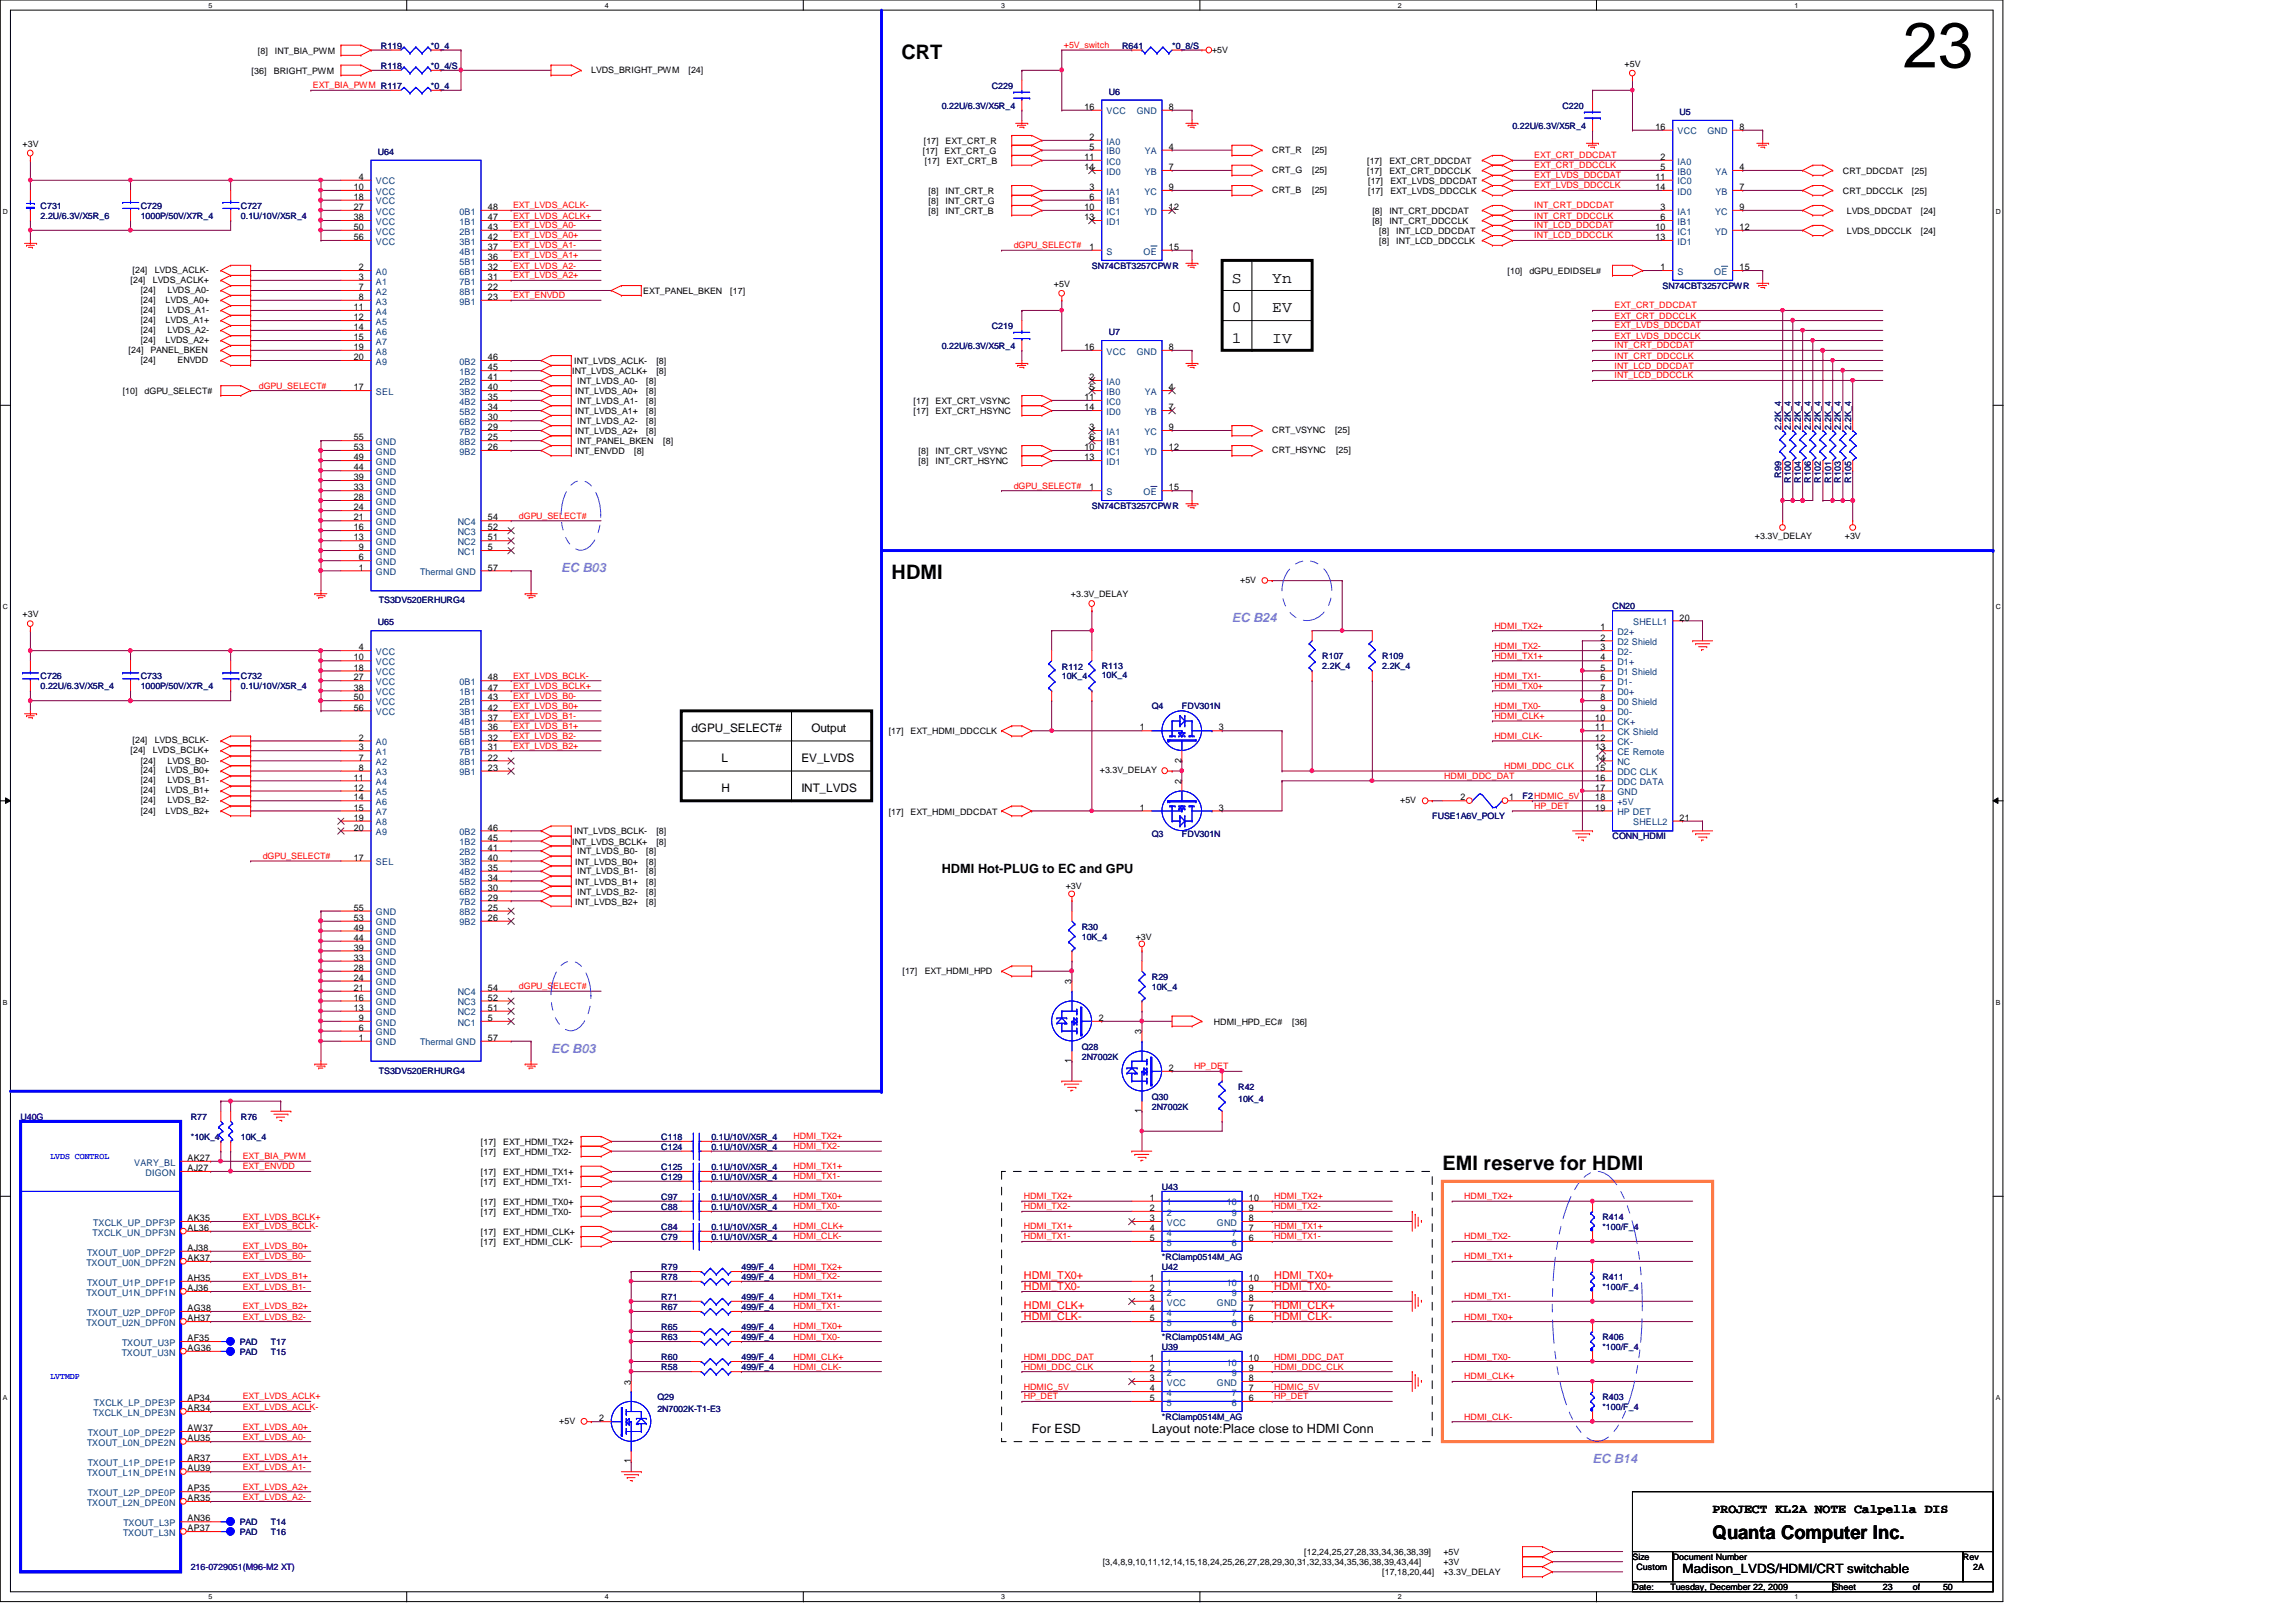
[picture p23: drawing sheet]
<svg xmlns="http://www.w3.org/2000/svg" width="297mm" height="210mm" viewBox="0 0 297 210" stroke-linecap="round" stroke-linejoin="round" font-family="sans-serif">
<defs><g id="words">
<text font-size="8.3" x="246.2" y="8.7">23</text>
<g font-size="2.6">
<text x="116.6" y="7.6">CRT</text>
<text x="115.4" y="75">HDMI</text>
<text x="186.6" y="151.4">EMI reserve for HDMI</text>
</g>
<text font-size="2.5" x="221.6" y="199.2">Quanta Computer Inc.</text>
<g font-size="2">
<text x="159.4" y="36.6">S</text>
<text x="159.4" y="40.4">0</text>
<text x="164.6" y="36.6">Yn</text>
<text x="164.6" y="40.4">EV</text>
<text x="159.4" y="44.3">1</text>
<text x="164.6" y="44.3">IV</text>
</g>
<g font-size="1.7" fill="#8080ff">
<text x="72.6" y="74">EC B03</text>
<text x="159.4" y="80.5">EC B24</text>
<text x="71.3" y="136.2">EC B03</text>
<text x="206" y="189.3">EC B14</text>
</g>
<g font-size="1.7">
<text x="121.8" y="112.9">HDMI Hot-PLUG to EC and GPU</text>
<text x="133.5" y="185.5">For ESD</text>
<text x="149" y="185.5">Layout note:Place close to HDMI Conn</text>
<text x="221.6" y="195.7">PROJECT KL2A NOTE Calpella DIS</text>
<text x="217.7" y="203.6">Madison_LVDS/HDMI/CRT switchable</text>
</g>
<g font-size="1.5">
<text x="89.4" y="94.7">dGPU_SELECT#</text>
<text x="105" y="94.7">Output</text>
<text x="93.3" y="98.6">L</text>
<text x="103.7" y="98.6">EV_LVDS</text>
<text x="93.3" y="102.4">H</text>
<text x="103.7" y="102.4">INT_LVDS</text>
</g>
<g font-size="1.4" fill="#f00">
<text x="132.5" y="165.6">HDMI_TX0+</text>
<text x="132.5" y="166.9">HDMI_TX0-</text>
<text x="164.8" y="166.9">HDMI_TX0-</text>
<text x="164.8" y="165.6">HDMI_TX0+</text>
<text x="132.5" y="169.5">HDMI_CLK+</text>
<text x="132.5" y="170.8">HDMI_CLK-</text>
<text x="164.8" y="169.5">HDMI_CLK+</text>
<text x="164.8" y="170.8">HDMI_CLK-</text>
</g>
<g font-size="1.2">
<text x="140.3" y="14.2">16</text>
<text x="151.2" y="14.2">8</text>
<text x="214.2" y="16.8">16</text>
<text x="225" y="16.8">8</text>
<text x="46.4" y="23.3">4</text>
<text x="140.3" y="20.7">11</text>
<text x="140.3" y="22">14</text>
<text x="141" y="18.1">2</text>
<text x="141" y="19.4">5</text>
<text x="151.2" y="19.4">4</text>
<text x="151.2" y="22">7</text>
<text x="214.2" y="23.3">11</text>
<text x="214.8" y="20.7">2</text>
<text x="214.8" y="22">5</text>
<text x="225" y="22">4</text>
<text x="45.8" y="24.6">10</text>
<text x="45.8" y="25.9">18</text>
<text x="45.8" y="27.2">27</text>
<text x="45.8" y="28.5">38</text>
<text x="45.8" y="29.8">50</text>
<text x="63.1" y="27.2">48</text>
<text x="63.1" y="28.5">47</text>
<text x="63.1" y="29.8">43</text>
<text x="140.3" y="27.2">10</text>
<text x="140.3" y="28.5">13</text>
<text x="141" y="25.9">6</text>
<text x="141" y="24.6">3</text>
<text x="151.2" y="24.6">9</text>
<text x="151.2" y="27.2">12</text>
<text x="214.2" y="29.8">10</text>
<text x="214.2" y="24.6">14</text>
<text x="214.8" y="28.5">6</text>
<text x="214.8" y="27.2">3</text>
<text x="225" y="24.6">7</text>
<text x="225" y="27.2">9</text>
<text x="225" y="29.8">12</text>
<text x="45.8" y="31.1">56</text>
<text x="46.4" y="35">2</text>
<text x="63.1" y="31.1">42</text>
<text x="63.1" y="32.3">37</text>
<text x="63.1" y="33.7">36</text>
<text x="63.1" y="35">32</text>
<text x="141" y="32.3">1</text>
<text x="151.2" y="32.3">15</text>
<text x="214.2" y="31.1">13</text>
<text x="214.8" y="35">1</text>
<text x="225" y="35">15</text>
<text x="45.8" y="40.1">11</text>
<text x="45.8" y="41.4">12</text>
<text x="46.4" y="36.2">3</text>
<text x="46.4" y="37.5">7</text>
<text x="46.4" y="38.8">8</text>
<text x="63.1" y="36.2">31</text>
<text x="63.1" y="37.5">22</text>
<text x="63.1" y="38.8">23</text>
<text x="45.8" y="42.7">14</text>
<text x="45.8" y="44">15</text>
<text x="45.8" y="45.3">19</text>
<text x="45.8" y="46.6">20</text>
<text x="63.1" y="46.6">46</text>
<text x="63.1" y="47.9">45</text>
<text x="140.3" y="45.3">16</text>
<text x="151.2" y="45.3">8</text>
<text x="45.8" y="50.5">17</text>
<text x="63.1" y="49.2">41</text>
<text x="63.1" y="50.5">40</text>
<text x="63.1" y="51.8">35</text>
<text x="63.1" y="53.1">34</text>
<text x="140.3" y="51.8">11</text>
<text x="140.3" y="53.1">14</text>
<text x="141" y="49.2">2</text>
<text x="141" y="50.5">5</text>
<text x="151.2" y="50.5">4</text>
<text x="151.2" y="53.1">7</text>
<text x="45.8" y="59.6">49</text>
<text x="45.8" y="58.3">53</text>
<text x="45.8" y="57">55</text>
<text x="63.1" y="54.4">30</text>
<text x="63.1" y="55.7">29</text>
<text x="63.1" y="58.3">26</text>
<text x="63.1" y="57">25</text>
<text x="140.3" y="58.3">10</text>
<text x="140.3" y="59.6">13</text>
<text x="141" y="57">6</text>
<text x="141" y="55.7">3</text>
<text x="151.2" y="55.7">9</text>
<text x="151.2" y="58.3">12</text>
<text x="45.8" y="64.7">28</text>
<text x="45.8" y="63.5">33</text>
<text x="45.8" y="62.1">39</text>
<text x="45.8" y="60.9">44</text>
<text x="141" y="63.5">1</text>
<text x="151.2" y="63.5">15</text>
<text x="45.8" y="69.9">13</text>
<text x="45.8" y="68.6">16</text>
<text x="45.8" y="67.4">21</text>
<text x="45.8" y="66">24</text>
<text x="46.4" y="71.2">9</text>
<text x="63.1" y="71.2">5</text>
<text x="63.1" y="69.9">51</text>
<text x="63.1" y="68.6">52</text>
<text x="63.1" y="67.4">54</text>
<text x="46.4" y="73.8">1</text>
<text x="46.4" y="72.5">6</text>
<text x="63.1" y="73.8">57</text>
<text x="207" y="81.6">1</text>
<text x="207" y="82.9">2</text>
<text x="217.3" y="80.3">20</text>
<text x="45.8" y="85.5">10</text>
<text x="45.8" y="86.8">18</text>
<text x="45.8" y="88.1">27</text>
<text x="45.8" y="89.4">38</text>
<text x="46.4" y="84.2">4</text>
<text x="63.1" y="88.1">48</text>
<text x="63.1" y="89.4">47</text>
<text x="207" y="84.2">3</text>
<text x="207" y="86.8">5</text>
<text x="207" y="89.4">7</text>
<text x="207" y="85.5">4</text>
<text x="207" y="88.1">6</text>
<text x="45.8" y="90.6">50</text>
<text x="45.8" y="91.9">56</text>
<text x="46.4" y="95.8">2</text>
<text x="63.1" y="90.6">43</text>
<text x="63.1" y="91.9">42</text>
<text x="63.1" y="93.3">37</text>
<text x="63.1" y="94.5">36</text>
<text x="63.1" y="95.8">32</text>
<text x="147.4" y="94.5">1</text>
<text x="157.7" y="94.5">3</text>
<text x="206.4" y="94.5">11</text>
<text x="206.4" y="93.3">10</text>
<text x="206.4" y="95.8">12</text>
<text x="207" y="91.9">9</text>
<text x="207" y="90.6">8</text>
<text x="45.8" y="101">11</text>
<text x="46.4" y="97.1">3</text>
<text x="46.4" y="98.4">7</text>
<text x="46.4" y="99.7">8</text>
<text x="63.1" y="97.1">31</text>
<text x="63.1" y="98.4">22</text>
<text x="63.1" y="99.7">23</text>
<text x="152.9" y="101.5" transform="rotate(-90 152.9 101.5)">2</text>
<text x="152.9" y="98.7" transform="rotate(-90 152.9 98.7)">2</text>
<text x="206.4" y="97.1">13</text>
<text x="206.4" y="99.7">15</text>
<text x="206.4" y="98.4">14</text>
<text x="206.4" y="101">16</text>
<text x="45.8" y="102.3">12</text>
<text x="45.8" y="103.6">14</text>
<text x="45.8" y="104.9">15</text>
<text x="45.8" y="106.2">19</text>
<text x="45.8" y="107.5">20</text>
<text x="63.1" y="107.5">46</text>
<text x="147.4" y="104.9">1</text>
<text x="157.7" y="104.9">3</text>
<text x="188.9" y="103.6">2</text>
<text x="195.2" y="103.6">1</text>
<text x="206.4" y="102.3">17</text>
<text x="206.4" y="104.9">19</text>
<text x="206.4" y="103.6">18</text>
<text x="217.3" y="106.2">21</text>
<text x="45.8" y="111.4">17</text>
<text x="63.1" y="108.8">45</text>
<text x="63.1" y="110.1">41</text>
<text x="63.1" y="111.4">40</text>
<text x="63.1" y="112.7">35</text>
<text x="63.1" y="114">34</text>
<text x="45.8" y="119.2">53</text>
<text x="45.8" y="117.9">55</text>
<text x="63.1" y="115.3">30</text>
<text x="63.1" y="116.5">29</text>
<text x="63.1" y="119.2">26</text>
<text x="63.1" y="117.9">25</text>
<text x="45.8" y="125.6">28</text>
<text x="45.8" y="124.3">33</text>
<text x="45.8" y="123">39</text>
<text x="45.8" y="121.8">44</text>
<text x="45.8" y="120.4">49</text>
<text x="45.8" y="130.8">13</text>
<text x="45.8" y="129.5">16</text>
<text x="45.8" y="128.2">21</text>
<text x="45.8" y="126.9">24</text>
<text x="63.1" y="130.8">51</text>
<text x="63.1" y="129.5">52</text>
<text x="63.1" y="128.2">54</text>
<text x="138.6" y="127.4" transform="rotate(-90 138.6 127.4)">3</text>
<text x="46.4" y="134.7">1</text>
<text x="46.4" y="133.4">6</text>
<text x="46.4" y="132.1">9</text>
<text x="63.1" y="132.1">5</text>
<text x="63.1" y="134.7">57</text>
<text x="138.6" y="137.5" transform="rotate(-90 138.6 137.5)">1</text>
<text x="142.2" y="132.1">2</text>
<text x="147.7" y="133.9" transform="rotate(-90 147.7 133.9)">3</text>
<text x="151.2" y="138.6">2</text>
<text x="147.7" y="144" transform="rotate(-90 147.7 144)">1</text>
<text x="24.3" y="151.6">AJ27</text>
<text x="24.3" y="150.2">AK27</text>
<text x="148.8" y="155.4">1</text>
<text x="161.6" y="155.4">10</text>
<text x="24.3" y="159.3">AL36</text>
<text x="24.3" y="158">AK35</text>
<text x="24.3" y="161.9">AJ38</text>
<text x="148.8" y="156.7">2</text>
<text x="148.8" y="158">3</text>
<text x="148.8" y="159.3">4</text>
<text x="148.8" y="160.6">5</text>
<text x="161.6" y="160.6">6</text>
<text x="161.6" y="159.3">7</text>
<text x="161.6" y="158">8</text>
<text x="161.6" y="156.7">9</text>
<text x="24.3" y="163.2">AK37</text>
<text x="24.3" y="167.1">AJ36</text>
<text x="24.3" y="165.8">AH35</text>
<text x="148.8" y="165.8">1</text>
<text x="148.8" y="167.1">2</text>
<text x="161.6" y="167.1">9</text>
<text x="161.6" y="165.8">10</text>
<text x="24.3" y="171">AH37</text>
<text x="24.3" y="169.7">AG38</text>
<text x="24.3" y="173.6">AF35</text>
<text x="148.8" y="168.4">3</text>
<text x="148.8" y="169.7">4</text>
<text x="148.8" y="171">5</text>
<text x="161.6" y="171">6</text>
<text x="161.6" y="169.7">7</text>
<text x="161.6" y="168.4">8</text>
<text x="24.3" y="174.8">AG36</text>
<text x="81.6" y="179.2" transform="rotate(-90 81.6 179.2)">3</text>
<text x="148.8" y="176.1">1</text>
<text x="148.8" y="177.5">2</text>
<text x="148.8" y="178.7">3</text>
<text x="161.6" y="178.7">8</text>
<text x="161.6" y="177.5">9</text>
<text x="161.6" y="176.1">10</text>
<text x="24.3" y="182.6">AR34</text>
<text x="24.3" y="181.3">AP34</text>
<text x="24.3" y="185.2">AW37</text>
<text x="77.5" y="183.9">2</text>
<text x="148.8" y="180">4</text>
<text x="148.8" y="181.3">5</text>
<text x="161.6" y="181.3">6</text>
<text x="161.6" y="180">7</text>
<text x="24.3" y="186.5">AU35</text>
<text x="24.3" y="190.4">AU39</text>
<text x="24.3" y="189.1">AR37</text>
<text x="81.6" y="189.4" transform="rotate(-90 81.6 189.4)">1</text>
<text x="24.3" y="194.3">AR35</text>
<text x="24.3" y="193">AP35</text>
<text x="24.3" y="196.9">AN36</text>
<text x="24.3" y="198.2">AP37</text>
</g>
<g font-size="1.2" fill="#004080">
<text x="143.2" y="14.8">VCC</text>
<text x="147.1" y="14.8">GND</text>
<text x="217" y="17.4">VCC</text>
<text x="220.9" y="17.4">GND</text>
<text x="48.6" y="23.9">VCC</text>
<text x="143.2" y="18.7">IA0</text>
<text x="143.2" y="20">IB0</text>
<text x="143.2" y="21.3">IC0</text>
<text x="143.2" y="22.6">ID0</text>
<text x="148.1" y="20">YA</text>
<text x="148.1" y="22.6">YB</text>
<text x="217" y="21.3">IA0</text>
<text x="217" y="22.6">IB0</text>
<text x="217" y="23.9">IC0</text>
<text x="222" y="22.6">YA</text>
<text x="48.6" y="25.2">VCC</text>
<text x="48.6" y="26.5">VCC</text>
<text x="48.6" y="27.8">VCC</text>
<text x="48.6" y="29.1">VCC</text>
<text x="59.4" y="27.8">0B1</text>
<text x="59.4" y="29.1">1B1</text>
<text x="143.2" y="26.5">IB1</text>
<text x="143.2" y="27.8">IC1</text>
<text x="143.2" y="25.2">IA1</text>
<text x="143.2" y="29.1">ID1</text>
<text x="148.1" y="25.2">YC</text>
<text x="148.1" y="27.8">YD</text>
<text x="217" y="29.1">IB1</text>
<text x="217" y="27.8">IA1</text>
<text x="217" y="25.2">ID0</text>
<text x="221.9" y="27.8">YC</text>
<text x="222" y="25.2">YB</text>
<text x="48.6" y="35.6">A0</text>
<text x="48.6" y="30.4">VCC</text>
<text x="48.6" y="31.7">VCC</text>
<text x="59.4" y="30.4">2B1</text>
<text x="59.4" y="31.7">3B1</text>
<text x="59.4" y="32.9">4B1</text>
<text x="59.4" y="34.2">5B1</text>
<text x="59.4" y="35.6">6B1</text>
<text x="143.2" y="32.9">S</text>
<text x="148" y="32.9">OE</text>
<text x="217" y="35.6">S</text>
<text x="217" y="30.4">IC1</text>
<text x="217" y="31.7">ID1</text>
<text x="221.8" y="35.6">OE</text>
<text x="221.9" y="30.4">YD</text>
<text x="48.6" y="36.8">A1</text>
<text x="48.6" y="38.1">A2</text>
<text x="48.6" y="39.4">A3</text>
<text x="48.6" y="40.7">A4</text>
<text x="59.4" y="36.8">7B1</text>
<text x="59.4" y="38.1">8B1</text>
<text x="59.4" y="39.4">9B1</text>
<text x="48.6" y="42">A5</text>
<text x="48.6" y="43.3">A6</text>
<text x="48.6" y="44.6">A7</text>
<text x="48.6" y="45.9">A8</text>
<text x="48.6" y="47.2">A9</text>
<text x="59.4" y="47.2">0B2</text>
<text x="143.2" y="45.9">VCC</text>
<text x="147.1" y="45.9">GND</text>
<text x="48.6" y="51.1">SEL</text>
<text x="59.4" y="48.5">1B2</text>
<text x="59.4" y="49.8">2B2</text>
<text x="59.4" y="51.1">3B2</text>
<text x="59.4" y="52.4">4B2</text>
<text x="59.4" y="53.7">5B2</text>
<text x="143.2" y="49.8">IA0</text>
<text x="143.2" y="51.1">IB0</text>
<text x="143.2" y="52.4">IC0</text>
<text x="143.2" y="53.7">ID0</text>
<text x="148.1" y="51.1">YA</text>
<text x="148.1" y="53.7">YB</text>
<text x="48.6" y="58.8">GND</text>
<text x="48.6" y="57.6">GND</text>
<text x="59.4" y="55">6B2</text>
<text x="59.4" y="56.3">7B2</text>
<text x="59.4" y="58.8">9B2</text>
<text x="59.4" y="57.6">8B2</text>
<text x="143.2" y="57.6">IB1</text>
<text x="143.2" y="58.8">IC1</text>
<text x="143.2" y="56.3">IA1</text>
<text x="148.1" y="56.3">YC</text>
<text x="148.1" y="58.8">YD</text>
<text x="48.6" y="65.3">GND</text>
<text x="48.6" y="64.1">GND</text>
<text x="48.6" y="62.7">GND</text>
<text x="48.6" y="61.5">GND</text>
<text x="48.6" y="60.2">GND</text>
<text x="143.2" y="64.1">S</text>
<text x="143.2" y="60.2">ID1</text>
<text x="148" y="64.1">OE</text>
<text x="48.6" y="71.8">GND</text>
<text x="48.6" y="70.5">GND</text>
<text x="48.6" y="69.2">GND</text>
<text x="48.6" y="67.9">GND</text>
<text x="48.6" y="66.6">GND</text>
<text x="59.2" y="71.8">NC1</text>
<text x="59.2" y="70.5">NC2</text>
<text x="59.2" y="69.2">NC3</text>
<text x="59.2" y="67.9">NC4</text>
<text x="48.6" y="74.4">GND</text>
<text x="48.6" y="73.1">GND</text>
<text x="54.4" y="74.4">Thermal GND</text>
<text x="209.3" y="82.2">D2+</text>
<text x="209.3" y="83.5">D2 Shield</text>
<text x="211.3" y="80.9">SHELL1</text>
<text x="48.6" y="84.8">VCC</text>
<text x="48.6" y="86.1">VCC</text>
<text x="48.6" y="87.4">VCC</text>
<text x="48.6" y="88.6">VCC</text>
<text x="48.6" y="90">VCC</text>
<text x="59.4" y="88.6">0B1</text>
<text x="59.4" y="90">1B1</text>
<text x="209.3" y="84.8">D2-</text>
<text x="209.3" y="87.4">D1 Shield</text>
<text x="209.3" y="90">D0+</text>
<text x="209.3" y="86.1">D1+</text>
<text x="209.3" y="88.6">D1-</text>
<text x="48.6" y="91.2">VCC</text>
<text x="48.6" y="92.5">VCC</text>
<text x="59.4" y="91.2">2B1</text>
<text x="59.4" y="92.5">3B1</text>
<text x="59.4" y="93.9">4B1</text>
<text x="59.4" y="95.1">5B1</text>
<text x="209.3" y="92.5">D0-</text>
<text x="209.3" y="95.1">CK Shield</text>
<text x="209.3" y="91.2">D0 Shield</text>
<text x="209.3" y="93.9">CK+</text>
<text x="48.6" y="96.4">A0</text>
<text x="48.6" y="97.7">A1</text>
<text x="48.6" y="99">A2</text>
<text x="48.6" y="100.3">A3</text>
<text x="48.6" y="101.6">A4</text>
<text x="59.4" y="96.4">6B1</text>
<text x="59.4" y="97.7">7B1</text>
<text x="59.4" y="99">8B1</text>
<text x="59.4" y="100.3">9B1</text>
<text x="209.3" y="97.7">CE Remote</text>
<text x="209.3" y="100.3">DDC CLK</text>
<text x="209.3" y="96.4">CK-</text>
<text x="209.3" y="99">NC</text>
<text x="209.3" y="101.6">DDC DATA</text>
<text x="48.6" y="102.9">A5</text>
<text x="48.6" y="104.2">A6</text>
<text x="48.6" y="105.5">A7</text>
<text x="48.6" y="106.8">A8</text>
<text x="209.3" y="102.9">GND</text>
<text x="209.3" y="105.5">HP DET</text>
<text x="209.3" y="104.2">+5V</text>
<text x="211.3" y="106.8">SHELL2</text>
<text x="48.6" y="108.1">A9</text>
<text x="48.6" y="112">SEL</text>
<text x="59.4" y="108.1">0B2</text>
<text x="59.4" y="109.4">1B2</text>
<text x="59.4" y="110.7">2B2</text>
<text x="59.4" y="112">3B2</text>
<text x="59.4" y="113.3">4B2</text>
<text x="48.6" y="119.8">GND</text>
<text x="48.6" y="118.4">GND</text>
<text x="59.4" y="114.6">5B2</text>
<text x="59.4" y="115.9">6B2</text>
<text x="59.4" y="117.1">7B2</text>
<text x="59.4" y="119.8">9B2</text>
<text x="59.4" y="118.4">8B2</text>
<text x="48.6" y="124.9">GND</text>
<text x="48.6" y="123.6">GND</text>
<text x="48.6" y="122.3">GND</text>
<text x="48.6" y="121">GND</text>
<text x="48.6" y="131.4">GND</text>
<text x="48.6" y="130.1">GND</text>
<text x="48.6" y="128.8">GND</text>
<text x="48.6" y="127.5">GND</text>
<text x="48.6" y="126.2">GND</text>
<text x="59.2" y="131.4">NC2</text>
<text x="59.2" y="130.1">NC3</text>
<text x="59.2" y="128.8">NC4</text>
<text x="48.6" y="135.3">GND</text>
<text x="48.6" y="134">GND</text>
<text x="48.6" y="132.7">GND</text>
<text x="54.4" y="135.3">Thermal GND</text>
<text x="59.2" y="132.7">NC1</text>
<text x="17.4" y="150.8">VARY_BL</text>
<text x="18.8" y="152.1">DIGON</text>
<text x="151" y="156">1</text>
<text x="158.7" y="156">10</text>
<text x="12" y="159.9">TXCLK_UN_DPF3N</text>
<text x="12.1" y="158.6">TXCLK_UP_DPF3P</text>
<text x="151" y="157.3">2</text>
<text x="151" y="158.6">VCC</text>
<text x="151" y="159.9">4</text>
<text x="151" y="161.2">5</text>
<text x="157.4" y="158.6">GND</text>
<text x="159.4" y="161.2">6</text>
<text x="159.4" y="159.9">7</text>
<text x="159.4" y="157.3">9</text>
<text x="11.2" y="163.8">TXOUT_U0N_DPF2N</text>
<text x="11.2" y="167.7">TXOUT_U1N_DPF1N</text>
<text x="11.3" y="162.5">TXOUT_U0P_DPF2P</text>
<text x="11.3" y="166.4">TXOUT_U1P_DPF1P</text>
<text x="151" y="166.4">1</text>
<text x="151" y="167.7">2</text>
<text x="158.7" y="166.4">10</text>
<text x="159.4" y="167.7">9</text>
<text x="11.2" y="171.6">TXOUT_U2N_DPF0N</text>
<text x="11.3" y="170.3">TXOUT_U2P_DPF0P</text>
<text x="151" y="169">VCC</text>
<text x="151" y="170.3">4</text>
<text x="151" y="171.6">5</text>
<text x="157.4" y="169">GND</text>
<text x="159.4" y="171.6">6</text>
<text x="159.4" y="170.3">7</text>
<text x="15.7" y="175.4">TXOUT_U3N</text>
<text x="15.8" y="174.2">TXOUT_U3P</text>
<text x="151" y="176.7">1</text>
<text x="151" y="178.1">2</text>
<text x="151" y="179.3">VCC</text>
<text x="157.4" y="179.3">GND</text>
<text x="158.7" y="176.7">10</text>
<text x="159.4" y="178.1">9</text>
<text x="11.3" y="185.8">TXOUT_L0P_DPE2P</text>
<text x="12.1" y="183.2">TXCLK_LN_DPE3N</text>
<text x="12.1" y="181.9">TXCLK_LP_DPE3P</text>
<text x="151" y="180.6">4</text>
<text x="151" y="181.9">5</text>
<text x="159.4" y="181.9">6</text>
<text x="159.4" y="180.6">7</text>
<text x="11.3" y="187.1">TXOUT_L0N_DPE2N</text>
<text x="11.3" y="191">TXOUT_L1N_DPE1N</text>
<text x="11.3" y="189.7">TXOUT_L1P_DPE1P</text>
<text x="11.3" y="194.9">TXOUT_L2N_DPE0N</text>
<text x="11.3" y="193.6">TXOUT_L2P_DPE0P</text>
<text x="16" y="197.5">TXOUT_L3P</text>
<text x="15.9" y="198.8">TXOUT_L3N</text>
</g>
<g font-size="1.1">
<text x="32.6" y="9.5">[36]</text>
<text x="33.4" y="6.9">[8]</text>
<text x="35.4" y="9.5">BRIGHT_PWM</text>
<text x="35.6" y="6.9">INT_BIA_PWM</text>
<text x="76.5" y="9.4">LVDS_BRIGHT_PWM</text>
<text x="89.1" y="9.4">[24]</text>
<text x="156.8" y="6.8">+5V</text>
<text x="210.2" y="8.6">+5V</text>
<text x="2.9" y="19">+3V</text>
<text x="119.4" y="19.9">[17]</text>
<text x="119.5" y="18.6">[17]</text>
<text x="119.6" y="21.2">[17]</text>
<text x="122.2" y="19.9">EXT_CRT_G</text>
<text x="122.3" y="18.6">EXT_CRT_R</text>
<text x="122.5" y="21.2">EXT_CRT_B</text>
<text x="164.6" y="19.8">CRT_R</text>
<text x="164.6" y="22.4">CRT_G</text>
<text x="169.8" y="19.8">[25]</text>
<text x="169.8" y="22.4">[25]</text>
<text x="176.9" y="21.2">[17]</text>
<text x="176.9" y="22.5">[17]</text>
<text x="177" y="23.8">[17]</text>
<text x="179.7" y="21.2">EXT_CRT_DDCDAT</text>
<text x="179.7" y="22.5">EXT_CRT_DDCCLK</text>
<text x="179.9" y="23.8">EXT_LVDS_DDCDAT</text>
<text x="238.4" y="22.5">CRT_DDCDAT</text>
<text x="247.4" y="22.5">[25]</text>
<text x="120.1" y="25.1">[8]</text>
<text x="120.1" y="26.4">[8]</text>
<text x="120.1" y="27.7">[8]</text>
<text x="122.3" y="25.1">INT_CRT_R</text>
<text x="122.3" y="26.4">INT_CRT_G</text>
<text x="122.3" y="27.7">INT_CRT_B</text>
<text x="164.6" y="24.9">CRT_B</text>
<text x="169.8" y="24.9">[25]</text>
<text x="177" y="25.1">[17]</text>
<text x="177.5" y="27.7">[8]</text>
<text x="177.5" y="29">[8]</text>
<text x="179.7" y="27.7">INT_CRT_DDCDAT</text>
<text x="179.7" y="29">INT_CRT_DDCCLK</text>
<text x="179.9" y="25.1">EXT_LVDS_DDCCLK</text>
<text x="238.4" y="25.1">CRT_DDCCLK</text>
<text x="238.9" y="27.7">LVDS_DDCDAT</text>
<text x="247.4" y="25.1">[25]</text>
<text x="248.5" y="27.7">[24]</text>
<text x="17.1" y="35.3">[24]</text>
<text x="20" y="35.3">LVDS_ACLK-</text>
<text x="178.4" y="31.6">[8]</text>
<text x="178.4" y="30.3">[8]</text>
<text x="180.6" y="31.6">INT_LCD_DDCCLK</text>
<text x="180.6" y="30.3">INT_LCD_DDCDAT</text>
<text x="195" y="35.4">[10]</text>
<text x="197.9" y="35.4">dGPU_EDIDSEL#</text>
<text x="238.9" y="30.3">LVDS_DDCCLK</text>
<text x="248.5" y="30.3">[24]</text>
<text x="16.9" y="36.6">[24]</text>
<text x="18.2" y="37.9">[24]</text>
<text x="18.2" y="39.2">[24]</text>
<text x="18.2" y="40.5">[24]</text>
<text x="18.2" y="41.8">[24]</text>
<text x="19.8" y="36.6">LVDS_ACLK+</text>
<text x="21.4" y="39.2">LVDS_A0+</text>
<text x="21.4" y="41.8">LVDS_A1+</text>
<text x="21.7" y="37.9">LVDS_A0-</text>
<text x="21.7" y="40.5">LVDS_A1-</text>
<text x="83.2" y="38.1">EXT_PANEL_BKEN</text>
<text x="94.5" y="38.1">[17]</text>
<text x="136.4" y="37.1">+5V</text>
<text x="16.6" y="45.7">[24]</text>
<text x="18.2" y="44.4">[24]</text>
<text x="18.2" y="43.1">[24]</text>
<text x="18.2" y="47">[24]</text>
<text x="19.5" y="45.7">PANEL_BKEN</text>
<text x="21.4" y="44.4">LVDS_A2+</text>
<text x="21.7" y="43.1">LVDS_A2-</text>
<text x="23" y="47">ENVDD</text>
<text x="74.3" y="47.1">INT_LVDS_ACLK-</text>
<text x="84.9" y="47.1">[8]</text>
<text x="15.9" y="51">[10]</text>
<text x="18.7" y="51">dGPU_SELECT#</text>
<text x="74" y="48.4">INT_LVDS_ACLK+</text>
<text x="74.4" y="51">INT_LVDS_A0+</text>
<text x="74.4" y="53.6">INT_LVDS_A1+</text>
<text x="74.7" y="52.3">INT_LVDS_A1-</text>
<text x="74.7" y="49.7">INT_LVDS_A0-</text>
<text x="83.6" y="52.3">[8]</text>
<text x="83.6" y="51">[8]</text>
<text x="83.6" y="49.7">[8]</text>
<text x="83.6" y="53.6">[8]</text>
<text x="84.9" y="48.4">[8]</text>
<text x="118.2" y="53.6">[17]</text>
<text x="118.2" y="52.3">[17]</text>
<text x="121" y="53.6">EXT_CRT_HSYNC</text>
<text x="121" y="52.3">EXT_CRT_VSYNC</text>
<text x="74.4" y="56.2">INT_LVDS_A2+</text>
<text x="74.4" y="58.8">INT_ENVDD</text>
<text x="74.7" y="54.9">INT_LVDS_A2-</text>
<text x="74.7" y="57.5">INT_PANEL_BKEN</text>
<text x="82" y="58.8">[8]</text>
<text x="83.6" y="56.2">[8]</text>
<text x="83.6" y="54.9">[8]</text>
<text x="85.8" y="57.5">[8]</text>
<text x="118.8" y="58.8">[8]</text>
<text x="121" y="58.8">INT_CRT_VSYNC</text>
<text x="164.6" y="56">CRT_VSYNC</text>
<text x="164.6" y="58.6">CRT_HSYNC</text>
<text x="172.7" y="56">[25]</text>
<text x="172.8" y="58.6">[25]</text>
<text x="118.8" y="60.1">[8]</text>
<text x="121" y="60.1">INT_CRT_HSYNC</text>
<text x="227" y="69.8">+3.3V_DELAY</text>
<text x="238.7" y="69.8">+3V</text>
<text x="138.6" y="77.3">+3.3V_DELAY</text>
<text x="160.4" y="75.5">+5V</text>
<text x="2.9" y="79.9">+3V</text>
<text x="115" y="95">[17]</text>
<text x="117.8" y="95">EXT_HDMI_DDCCLK</text>
<text x="16.9" y="97.5">[24]</text>
<text x="17.1" y="96.2">[24]</text>
<text x="18.2" y="100.1">[24]</text>
<text x="18.2" y="101.4">[24]</text>
<text x="18.2" y="98.8">[24]</text>
<text x="19.8" y="97.5">LVDS_BCLK+</text>
<text x="20" y="96.2">LVDS_BCLK-</text>
<text x="21.4" y="100.1">LVDS_B0+</text>
<text x="21.7" y="101.4">LVDS_B1-</text>
<text x="21.7" y="98.8">LVDS_B0-</text>
<text x="142.3" y="100.1">+3.3V_DELAY</text>
<text x="18.2" y="105.3">[24]</text>
<text x="18.2" y="102.7">[24]</text>
<text x="18.2" y="104">[24]</text>
<text x="21.4" y="105.3">LVDS_B2+</text>
<text x="21.4" y="102.7">LVDS_B1+</text>
<text x="21.7" y="104">LVDS_B2-</text>
<text x="74.3" y="108">INT_LVDS_BCLK-</text>
<text x="84.9" y="108">[8]</text>
<text x="115" y="105.4">[17]</text>
<text x="117.8" y="105.4">EXT_HDMI_DDCDAT</text>
<text x="181.1" y="104">+5V</text>
<text x="74" y="109.3">INT_LVDS_BCLK+</text>
<text x="74.4" y="111.9">INT_LVDS_B0+</text>
<text x="74.7" y="110.6">INT_LVDS_B0-</text>
<text x="74.7" y="113.2">INT_LVDS_B1-</text>
<text x="83.6" y="110.6">[8]</text>
<text x="83.6" y="113.2">[8]</text>
<text x="83.6" y="111.9">[8]</text>
<text x="84.9" y="109.3">[8]</text>
<text x="74.4" y="117.1">INT_LVDS_B2+</text>
<text x="74.4" y="114.5">INT_LVDS_B1+</text>
<text x="74.7" y="115.8">INT_LVDS_B2-</text>
<text x="83.6" y="117.1">[8]</text>
<text x="83.6" y="115.8">[8]</text>
<text x="83.6" y="114.5">[8]</text>
<text x="137.9" y="115.1">+3V</text>
<text x="116.8" y="126">[17]</text>
<text x="119.6" y="126">EXT_HDMI_HPD</text>
<text x="146.9" y="121.6">+3V</text>
<text x="157.1" y="132.6">HDMI_HPD_EC#</text>
<text x="167.2" y="132.6">[36]</text>
<text x="62.2" y="148.2">[17]</text>
<text x="62.2" y="149.4">[17]</text>
<text x="65.1" y="148.2">EXT_HDMI_TX2+</text>
<text x="65.1" y="149.4">EXT_HDMI_TX2-</text>
<text x="62.2" y="152">[17]</text>
<text x="62.2" y="153.3">[17]</text>
<text x="62.2" y="155.9">[17]</text>
<text x="65.1" y="152">EXT_HDMI_TX1+</text>
<text x="65.1" y="153.3">EXT_HDMI_TX1-</text>
<text x="65.1" y="155.9">EXT_HDMI_TX0+</text>
<text x="62.2" y="157.2">[17]</text>
<text x="62.2" y="159.8">[17]</text>
<text x="62.2" y="161.1">[17]</text>
<text x="65.1" y="157.2">EXT_HDMI_TX0-</text>
<text x="65.1" y="159.8">EXT_HDMI_CLK+</text>
<text x="65.1" y="161.1">EXT_HDMI_CLK-</text>
<text x="72.3" y="184.3">+5V</text>
<text x="142.7" y="202.6">[3,4,8,9,10,11,12,14,15,18,24,25,26,27,28,29,30,31,32,33,34,35,36,38,39,43,44]</text>
<text x="168.7" y="201.3">[12,24,25,27,28,33,34,36,38,39]</text>
<text x="178.8" y="203.8">[17,18,20,44]</text>
<text x="186.7" y="201.3">+5V</text>
<text x="186.7" y="202.6">+3V</text>
<text x="186.7" y="203.8">+3.3V_DELAY</text>
<text x="211.2" y="201.9">Size</text>
<text x="211.7" y="203.2">Custom</text>
<text x="216.4" y="201.9">Document Number</text>
<text x="254" y="201.9">Rev</text>
<text x="255.3" y="203.2">2A</text>
<text x="211.2" y="205.8">Date:</text>
<text x="216.1" y="205.8">Tuesday, December 22, 2009</text>
<text x="237.1" y="205.8">Sheet</text>
<text x="243.6" y="205.8">23</text>
<text x="247.5" y="205.8">of</text>
<text x="251.4" y="205.8">50</text>
</g>
<g font-size="1.1" fill="#f00">
<text x="40.5" y="11.4">EXT_BIA_PWM R117</text>
<text x="137.6" y="6.2">+5V_switch</text>
<text x="198.5" y="20.5">EXT_CRT_DDCDAT</text>
<text x="198.5" y="21.8">EXT_CRT_DDCCLK</text>
<text x="198.5" y="23.1">EXT_LVDS_DDCDAT</text>
<text x="66.4" y="29.5">EXT_LVDS_A0-</text>
<text x="66.4" y="28.3">EXT_LVDS_ACLK+</text>
<text x="66.4" y="27">EXT_LVDS_ACLK-</text>
<text x="198.5" y="27">INT_CRT_DDCDAT</text>
<text x="198.5" y="28.3">INT_CRT_DDCCLK</text>
<text x="198.5" y="29.5">INT_LCD_DDCDAT</text>
<text x="198.5" y="24.4">EXT_LVDS_DDCCLK</text>
<text x="66.4" y="34.8">EXT_LVDS_A2-</text>
<text x="66.4" y="33.4">EXT_LVDS_A1+</text>
<text x="66.4" y="32.1">EXT_LVDS_A1-</text>
<text x="66.4" y="30.9">EXT_LVDS_A0+</text>
<text x="131.1" y="32.1">dGPU_SELECT#</text>
<text x="198.5" y="30.9">INT_LCD_DDCCLK</text>
<text x="66.4" y="38.6">EXT_ENVDD</text>
<text x="66.4" y="36">EXT_LVDS_A2+</text>
<text x="208.9" y="41.2">EXT_CRT_DDCCLK</text>
<text x="208.9" y="39.9">EXT_CRT_DDCDAT</text>
<text x="208.9" y="42.5">EXT_LVDS_DDCDAT</text>
<text x="208.9" y="43.8">EXT_LVDS_DDCCLK</text>
<text x="208.9" y="45.1">INT_CRT_DDCDAT</text>
<text x="208.9" y="46.4">INT_CRT_DDCCLK</text>
<text x="208.9" y="47.7">INT_LCD_DDCDAT</text>
<text x="33.5" y="50.3">dGPU_SELECT#</text>
<text x="208.9" y="49">INT_LCD_DDCCLK</text>
<text x="131.1" y="63.2">dGPU_SELECT#</text>
<text x="67.1" y="67.1">dGPU_SELECT#</text>
<text x="193.3" y="81.4">HDMI_TX2+</text>
<text x="193.3" y="83.9">HDMI_TX2-</text>
<text x="66.4" y="89.2">EXT_LVDS_BCLK+</text>
<text x="66.4" y="87.8">EXT_LVDS_BCLK-</text>
<text x="193.3" y="85.3">HDMI_TX1+</text>
<text x="193.3" y="87.8">HDMI_TX1-</text>
<text x="193.3" y="89.2">HDMI_TX0+</text>
<text x="66.4" y="95.6">EXT_LVDS_B2-</text>
<text x="66.4" y="94.3">EXT_LVDS_B1+</text>
<text x="66.4" y="93">EXT_LVDS_B1-</text>
<text x="66.4" y="91.7">EXT_LVDS_B0+</text>
<text x="66.4" y="90.4">EXT_LVDS_B0-</text>
<text x="193.3" y="91.7">HDMI_TX0-</text>
<text x="193.3" y="93">HDMI_CLK+</text>
<text x="193.3" y="95.6">HDMI_CLK-</text>
<text x="66.4" y="96.9">EXT_LVDS_B2+</text>
<text x="186.9" y="100.8">HDMI_DDC_DAT</text>
<text x="194.6" y="99.5">HDMI_DDC_CLK</text>
<text x="198.5" y="104.7">HP_DET</text>
<text x="34" y="111.2">dGPU_SELECT#</text>
<text x="67.1" y="128">dGPU_SELECT#</text>
<text x="154.5" y="138.4">HP_DET</text>
<text x="102.7" y="147.4">HDMI_TX2+</text>
<text x="102.7" y="148.7">HDMI_TX2-</text>
<text x="31.4" y="150">EXT_BIA_PWM</text>
<text x="31.4" y="151.3">EXT_ENVDD</text>
<text x="102.7" y="155.2">HDMI_TX0+</text>
<text x="102.7" y="151.3">HDMI_TX1+</text>
<text x="102.7" y="152.6">HDMI_TX1-</text>
<text x="132.5" y="155.2">HDMI_TX2+</text>
<text x="164.8" y="155.2">HDMI_TX2+</text>
<text x="189.4" y="155.2">HDMI_TX2+</text>
<text x="31.4" y="161.7">EXT_LVDS_B0+</text>
<text x="31.4" y="157.8">EXT_LVDS_BCLK+</text>
<text x="31.4" y="159.1">EXT_LVDS_BCLK-</text>
<text x="102.7" y="159.1">HDMI_CLK+</text>
<text x="102.7" y="160.4">HDMI_CLK-</text>
<text x="102.7" y="156.5">HDMI_TX0-</text>
<text x="132.5" y="159.1">HDMI_TX1+</text>
<text x="132.5" y="156.5">HDMI_TX2-</text>
<text x="132.5" y="160.4">HDMI_TX1-</text>
<text x="164.8" y="160.4">HDMI_TX1-</text>
<text x="164.8" y="159.1">HDMI_TX1+</text>
<text x="164.8" y="156.5">HDMI_TX2-</text>
<text x="189.4" y="160.4">HDMI_TX2-</text>
<text x="31.4" y="166.9">EXT_LVDS_B1-</text>
<text x="31.4" y="165.6">EXT_LVDS_B1+</text>
<text x="31.4" y="163">EXT_LVDS_B0-</text>
<text x="102.7" y="165.6">HDMI_TX2-</text>
<text x="102.7" y="164.3">HDMI_TX2+</text>
<text x="189.4" y="163">HDMI_TX1+</text>
<text x="31.4" y="169.5">EXT_LVDS_B2+</text>
<text x="31.4" y="170.8">EXT_LVDS_B2-</text>
<text x="102.7" y="173.4">HDMI_TX0-</text>
<text x="102.7" y="172">HDMI_TX0+</text>
<text x="102.7" y="169.5">HDMI_TX1-</text>
<text x="102.7" y="168.1">HDMI_TX1+</text>
<text x="189.4" y="168.1">HDMI_TX1-</text>
<text x="189.4" y="170.8">HDMI_TX0+</text>
<text x="102.7" y="177.2">HDMI_CLK-</text>
<text x="102.7" y="175.9">HDMI_CLK+</text>
<text x="132.5" y="179.8">HDMIC_5V</text>
<text x="132.5" y="177.2">HDMI_DDC_CLK</text>
<text x="132.5" y="175.9">HDMI_DDC_DAT</text>
<text x="164.8" y="175.9">HDMI_DDC_DAT</text>
<text x="164.8" y="179.8">HDMIC_5V</text>
<text x="164.8" y="177.2">HDMI_DDC_CLK</text>
<text x="189.4" y="178.5">HDMI_CLK+</text>
<text x="189.4" y="175.9">HDMI_TX0-</text>
<text x="31.4" y="181.1">EXT_LVDS_ACLK+</text>
<text x="31.4" y="182.4">EXT_LVDS_ACLK-</text>
<text x="31.4" y="185">EXT_LVDS_A0+</text>
<text x="132.5" y="181.1">HP_DET</text>
<text x="164.8" y="181.1">HP_DET</text>
<text x="189.4" y="183.7">HDMI_CLK-</text>
<text x="31.4" y="186.3">EXT_LVDS_A0-</text>
<text x="31.4" y="188.9">EXT_LVDS_A1+</text>
<text x="31.4" y="190.2">EXT_LVDS_A1-</text>
<text x="31.4" y="192.8">EXT_LVDS_A2+</text>
<text x="31.4" y="194.1">EXT_LVDS_A2-</text>
</g>
<g font-size="1.1" fill="#000080">
<text x="49.3" y="8.9">R118</text>
<text x="49.3" y="6.3">R119</text>
<text x="55.7" y="8.9">*0_4/S</text>
<text x="55.7" y="11.5">*0_4</text>
<text x="55.7" y="6.3">*0_4</text>
<text x="128.3" y="11.5">C229</text>
<text x="145.2" y="6.3">R641</text>
<text x="151.6" y="6.3">*0_8/S</text>
<text x="121.8" y="14.1">0.22U/6.3V/X5R_4</text>
<text x="143.5" y="12.3">U6</text>
<text x="195.7" y="16.7">0.22U/6.3V/X5R_4</text>
<text x="202.1" y="14.1">C220</text>
<text x="217.3" y="14.9">U5</text>
<text x="48.9" y="20">U64</text>
<text x="5.2" y="27">C731</text>
<text x="5.2" y="28.3">2.2U/6.3V/X5R_6</text>
<text x="18.2" y="27">C729</text>
<text x="18.2" y="28.3">1000P/50V/X7R_4</text>
<text x="31.2" y="27">C727</text>
<text x="31.2" y="28.3">0.1U/10V/X5R_4</text>
<text x="141.3" y="34.8">SN74CBT3257CPWR</text>
<text x="215.1" y="37.4">SN74CBT3257CPWR</text>
<text x="121.8" y="45.2">0.22U/6.3V/X5R_4</text>
<text x="128.3" y="42.6">C219</text>
<text x="143.5" y="43.3">U7</text>
<text x="230.4" y="55.6" transform="rotate(-90 230.4 55.6)">2.2K_4</text>
<text x="231.7" y="55.6" transform="rotate(-90 231.7 55.6)">2.2K_4</text>
<text x="233" y="55.6" transform="rotate(-90 233 55.6)">2.2K_4</text>
<text x="234.3" y="55.6" transform="rotate(-90 234.3 55.6)">2.2K_4</text>
<text x="235.6" y="55.6" transform="rotate(-90 235.6 55.6)">2.2K_4</text>
<text x="236.9" y="55.6" transform="rotate(-90 236.9 55.6)">2.2K_4</text>
<text x="238.2" y="55.6" transform="rotate(-90 238.2 55.6)">2.2K_4</text>
<text x="239.5" y="55.6" transform="rotate(-90 239.5 55.6)">2.2K_4</text>
<text x="141.3" y="65.9">SN74CBT3257CPWR</text>
<text x="230.4" y="61.8" transform="rotate(-90 230.4 61.8)">R99</text>
<text x="231.7" y="62.4" transform="rotate(-90 231.7 62.4)">R100</text>
<text x="233" y="62.4" transform="rotate(-90 233 62.4)">R104</text>
<text x="234.3" y="62.4" transform="rotate(-90 234.3 62.4)">R106</text>
<text x="235.6" y="62.4" transform="rotate(-90 235.6 62.4)">R102</text>
<text x="236.9" y="62.4" transform="rotate(-90 236.9 62.4)">R101</text>
<text x="238.2" y="62.4" transform="rotate(-90 238.2 62.4)">R103</text>
<text x="239.5" y="62.4" transform="rotate(-90 239.5 62.4)">R105</text>
<text x="48.9" y="80.9">U65</text>
<text x="49" y="78.1">TS3DV520ERHURG4</text>
<text x="208.6" y="78.8">CN20</text>
<text x="5.2" y="87.9">C726</text>
<text x="5.2" y="89.2">0.22U/6.3V/X5R_4</text>
<text x="18.2" y="87.9">C733</text>
<text x="18.2" y="89.2">1000P/50V/X7R_4</text>
<text x="31.2" y="87.9">C732</text>
<text x="31.2" y="89.2">0.1U/10V/X5R_4</text>
<text x="137.4" y="86.7">R112</text>
<text x="137.4" y="87.9">10K_4</text>
<text x="142.5" y="86.6">R113</text>
<text x="142.5" y="87.8">10K_4</text>
<text x="171.1" y="85.3">R107</text>
<text x="171.1" y="86.6">2.2K_4</text>
<text x="178.8" y="85.3">R109</text>
<text x="178.8" y="86.6">2.2K_4</text>
<text x="149" y="91.8">Q4</text>
<text x="152.9" y="91.8">FDV301N</text>
<text x="185.3" y="106">FUSE1A6V_POLY</text>
<text x="197" y="103.5">F2HDMIC_5V</text>
<text x="149" y="108.4">Q3</text>
<text x="152.9" y="108.4">FDV301N</text>
<text x="208.6" y="108.6">CONN_HDMI</text>
<text x="140" y="120.3">R30</text>
<text x="140" y="121.6">10K_4</text>
<text x="149" y="126.8">R29</text>
<text x="149" y="128.1">10K_4</text>
<text x="140" y="135.8">Q28</text>
<text x="140" y="137.1">2N7002K</text>
<text x="49" y="138.9">TS3DV520ERHURG4</text>
<text x="149" y="142.3">Q30</text>
<text x="149" y="143.6">2N7002K</text>
<text x="160.2" y="141">R42</text>
<text x="160.2" y="142.6">10K_4</text>
<text x="24.7" y="147.5">*10K_4</text>
<text x="24.7" y="144.9">R77</text>
<text x="31.2" y="147.5">10K_4</text>
<text x="31.2" y="144.9">R76</text>
<text x="85.6" y="148.8">C124</text>
<text x="85.6" y="147.5">C118</text>
<text x="92" y="148.8">0.1U/10V/X5R_4</text>
<text x="92" y="147.5">0.1U/10V/X5R_4</text>
<text x="85.6" y="152.7">C129</text>
<text x="85.6" y="155.3">C97</text>
<text x="85.6" y="151.4">C125</text>
<text x="92" y="152.7">0.1U/10V/X5R_4</text>
<text x="92" y="155.3">0.1U/10V/X5R_4</text>
<text x="92" y="151.4">0.1U/10V/X5R_4</text>
<text x="150.3" y="154">U43</text>
<text x="85.6" y="156.5">C88</text>
<text x="85.6" y="160.4">C79</text>
<text x="85.6" y="159.2">C84</text>
<text x="92" y="156.5">0.1U/10V/X5R_4</text>
<text x="92" y="160.4">0.1U/10V/X5R_4</text>
<text x="92" y="159.2">0.1U/10V/X5R_4</text>
<text x="207.3" y="157.9">R414</text>
<text x="207.3" y="159.2">*100/F_4</text>
<text x="85.6" y="165.7">R78</text>
<text x="85.6" y="164.3">R79</text>
<text x="95.9" y="165.7">499/F_4</text>
<text x="95.9" y="164.3">499/F_4</text>
<text x="150.3" y="164.3">U42</text>
<text x="150.3" y="163">*RClamp0514M_AG</text>
<text x="207.3" y="165.7">R411</text>
<text x="207.3" y="166.9">*100/F_4</text>
<text x="85.6" y="168.2">R71</text>
<text x="85.6" y="173.4">R63</text>
<text x="85.6" y="169.5">R67</text>
<text x="85.6" y="172.1">R65</text>
<text x="95.9" y="168.2">499/F_4</text>
<text x="95.9" y="173.4">499/F_4</text>
<text x="95.9" y="169.5">499/F_4</text>
<text x="95.9" y="172.1">499/F_4</text>
<text x="150.3" y="173.4">*RClamp0514M_AG</text>
<text x="207.3" y="173.4">R406</text>
<text x="31" y="174.1">PAD</text>
<text x="31" y="175.3">PAD</text>
<text x="35" y="174.1">T17</text>
<text x="35" y="175.3">T15</text>
<text x="85.6" y="177.3">R58</text>
<text x="85.6" y="176">R60</text>
<text x="95.9" y="177.3">499/F_4</text>
<text x="95.9" y="176">499/F_4</text>
<text x="150.3" y="174.7">U39</text>
<text x="207.3" y="174.7">*100/F_4</text>
<text x="85" y="181.2">Q29</text>
<text x="85" y="182.8">2N7002K-T1-E3</text>
<text x="150.3" y="183.8">*RClamp0514M_AG</text>
<text x="207.3" y="181.2">R403</text>
<text x="207.3" y="182.5">*100/F_4</text>
<text x="31" y="197.4">PAD</text>
<text x="35" y="197.4">T14</text>
<text x="31" y="198.7">PAD</text>
<text x="35" y="198.7">T16</text>
</g>
<g font-size="1.1" fill="#0000a0">
<text x="2.7" y="144.9">U40G</text>
<text x="24.7" y="203.2">216-0729051(M96-M2 XT)</text>
</g>
<g font-size="1.1" fill="#00f">
<text x="6.5" y="149.9">LVDS CONTROL</text>
<text x="6.5" y="178.5">LVTMDP</text>
</g>
<g font-size=".9">
<text x="27" y="1">5</text>
<text x="78.2" y="1">4</text>
<text x="129.5" y="1">3</text>
<text x="180.8" y="1">2</text>
<text x="232.2" y="1">1</text>
<text x=".4" y="27.7">D</text>
<text x="258.2" y="27.7">D</text>
<text x=".4" y="78.8">C</text>
<text x="258.2" y="78.8">C</text>
<text x=".4" y="130">B</text>
<text x="258.2" y="130">B</text>
<text x=".4" y="181.2">A</text>
<text x="258.2" y="181.2">A</text>
<text x="27" y="207">5</text>
<text x="78.2" y="207">4</text>
<text x="129.5" y="207">3</text>
<text x="180.8" y="207">2</text>
<text x="232.2" y="207">1</text>
</g>
</g></defs>
<path d="M0 0h259.1v207.3h-259.1zM1.4 1.3h256.4v204.7h-256.4z" fill="none" stroke="#000" stroke-width=".13"/>
<g fill="#fff">
<path d="M27 .2h.5v1h-.5z"/>
<path d="M27 206.2h.5v1h-.5z"/>
</g>
<path d="M52.6 0v1.3M52.6 206v1.3" fill="none" stroke="#000" stroke-width=".13"/>
<g fill="#fff">
<path d="M78.2 .2h.5v1h-.5z"/>
<path d="M78.2 206.2h.5v1h-.5z"/>
</g>
<path d="M103.9 0v1.3M103.9 206v1.3" fill="none" stroke="#000" stroke-width=".13"/>
<g fill="#fff">
<path d="M129.5 .2h.5v1h-.5z"/>
<path d="M129.5 206.2h.5v1h-.5z"/>
</g>
<path d="M155.2 0v1.3M155.2 206v1.3" fill="none" stroke="#000" stroke-width=".13"/>
<g fill="#fff">
<path d="M180.8 .2h.6v1h-.6z"/>
<path d="M180.8 206.2h.6v1h-.6z"/>
</g>
<path d="M206.5 0v1.3M206.5 206v1.3" fill="none" stroke="#000" stroke-width=".13"/>
<g fill="#fff">
<path d="M232.2 .2h.5v1h-.5z"/>
<path d="M232.2 206.2h.5v1h-.5z"/>
<path d="M.4 26.9h.6v1h-.6z"/>
<path d="M258.2 26.9h.6v1h-.6z"/>
<path d="M.4 78h.6v1h-.6z"/>
<path d="M258.2 78h.6v1h-.6z"/>
</g>
<path d="M0 52.5h1.4M257.8 52.5h1.4" fill="none" stroke="#000" stroke-width=".13"/>
<g fill="#fff">
<path d="M.4 129.2h.6v1h-.6z"/>
<path d="M258.2 129.2h.6v1h-.6z"/>
</g>
<path d="M0 103.6h1.4M.7 103.3l.7 .3-.7 .4zM257.8 103.6l.7-.3v.7zM257.8 103.6h1.4" fill="none" stroke="#000" stroke-width=".13"/>
<path d="M.7 103.3l.7 .3-.7 .4zM257.8 103.6l.7-.3v.7z" fill="#000"/>
<g fill="#fff">
<path d="M.4 180.4h.5v1h-.5z"/>
<path d="M258.2 180.4h.5v1h-.5z"/>
</g>
<path d="M0 154.8h1.4M257.8 154.8h1.4" fill="none" stroke="#000" stroke-width=".13"/>
<path d="M59.6 9.1h.1M59.6 9.1h11.7" fill="none" stroke="#800040" stroke-width=".13"/>
<path d="M59.4 8.9l.2-.1 .2 .1v.3l-.2 .1-.2-.1z" fill-rule="evenodd" fill="#f0f"/>
<path d="M59.4 8.9l.2-.1 .2 .1v.3l-.2 .1-.2-.1z" fill="none" stroke="#f0f" stroke-width=".13"/>
<g fill="none" stroke="#800040" stroke-width=".13">
<path d="M48 9.1h.1M48 9.1h2.6M132.2 14.3h.1M132.2 9.1h.1M132.2 9.1v1.3M132.2 14.3v1.3M137.4 9.1h.1M137.4 14.3h.1M137.4 9.1v5.2M137.4 14.3h3.9M151.6 14.3h.1M151.6 14.3h2.6"/>
<path d="M154.2 14.3h.1M154.2 14.3v1.3M129.6 32.4h.1M129.6 32.4h11.7M151.6 32.4h.1M151.6 32.4h2.6M154.2 32.4h.1M154.2 32.4v1.3M132.2 45.3h.1M132.2 40.2h.1M132.2 40.2v1.3M132.2 45.3v1.4"/>
<path d="M132.2 40.2h5.2M136.1 53.1h.1M136.1 51.8h.1M136.1 53.1h5.2M136.1 51.8h5.2M137.4 40.2h.1M137.4 45.3h.1M137.4 40.2v5.1M137.4 45.3h3.9M151.6 45.3h.1M151.6 58.3h.1M151.6 55.7h.1"/>
<path d="M151.6 45.3h2.6M151.6 58.3h7.8M151.6 55.7h7.8M154.2 45.3h.1M154.2 45.3v1.4M129.6 63.5h.1M129.6 63.5h11.7M151.6 63.5h.1M151.6 63.5h2.6M154.2 63.5h.1M154.2 63.5v1.3"/>
</g>
<path d="M137.2 40h.3l.1 .1-.1 .2-.2 .1-.1-.1z" fill-rule="evenodd" fill="#f0f"/>
<path d="M137.2 40h.3l.1 .1-.1 .2-.2 .1-.1-.1z" fill="none" stroke="#f0f" stroke-width=".13"/>
<path d="M132.2 9.1h.1M132.2 9.1h5.2M137.4 38.9h.1M137.4 38.9v1.3" fill="none" stroke="#800040" stroke-width=".13"/>
<path d="M137.2 8.9l.1-.1 .2 .1v.3l-.2 .1-.1-.1z" fill-rule="evenodd" fill="#f0f"/>
<path d="M137.2 8.9l.1-.1 .2 .1v.3l-.2 .1-.1-.1z" fill="none" stroke="#f0f" stroke-width=".13"/>
<g fill="none" stroke="#800040" stroke-width=".13">
<path d="M134.8 19.4h.1M134.8 18.2h.1M134.8 19.4h6.5M134.8 18.2h6.5M137.4 6.5h.1M137.4 6.5v2.6M151.6 19.4h.1M151.6 19.4h7.8M206 16.8h.1M206 11.7h.1M206 11.7v1.3M206 16.8v1.4"/>
<path d="M206 11.7h5.2M211.2 11.7h.1M211.2 16.8h.1M211.2 11.7v5.1M211.2 16.8h3.9M134.8 25.9h.1M134.8 27.2h.1M134.8 24.6h.1M134.8 20.7h.1M134.8 25.9h6.5M134.8 27.2h6.5M134.8 24.6h6.5"/>
<path d="M134.8 20.7h6.5M151.6 22.1h.1M151.6 24.6h.1M151.6 24.6h7.8M151.6 22.1h7.8M136.1 58.3h.1M136.1 59.6h.1M136.1 58.3h5.2M136.1 59.6h5.2"/>
</g>
<path d="M211 11.5h.3l.1 .1-.1 .2-.1 .1-.2-.1z" fill-rule="evenodd" fill="#f0f"/>
<path d="M211 11.5h.3l.1 .1-.1 .2-.1 .1-.2-.1z" fill="none" stroke="#f0f" stroke-width=".13"/>
<g fill="none" stroke="#800040" stroke-width=".13">
<path d="M211.2 10.4h.1M211.2 10.4v1.3M225.5 16.8h.1M225.5 16.8h2.5M228 16.8h.1M228 16.8v1.4M195.7 20.7h.1M195.7 22.1h.1M195.7 27.2h.1M195.7 28.5h.1M195.7 29.8h.1M195.7 31.1h.1"/>
<path d="M195.7 23.3h.1M195.7 24.6h.1M195.7 22.1h19.4M195.7 24.6h19.4M195.7 20.7h19.4M195.7 27.2h19.4M195.7 28.5h19.4M195.7 29.8h19.4M195.7 31.1h19.4M195.7 23.3h19.4M212.5 35h.1M212.5 35h2.6"/>
<path d="M225.5 22.1h.1M225.5 24.6h.1M225.5 35h.1M225.5 29.8h.1M225.5 27.2h.1M225.5 22.1h7.7M225.5 24.6h7.7M225.5 35h2.5M225.5 27.2h7.7M225.5 29.8h7.7M228 35h.1M228 35v1.3"/>
<path d="M79.1 151.6h.1M79.1 152.9h.1M79.1 155.4h.1M79.1 156.8h.1M79.1 159.3h.1M79.1 149h.1M79.1 147.7h.1M79.1 151.6h9M79.1 152.9h9M79.1 155.4h9M79.1 156.8h9M79.1 159.3h9"/>
<path d="M79.1 149h9M79.1 147.7h9M92 159.3h.1M92 147.7h.1M92 155.4h.1M92 149h.1M92 156.8h.1M92 151.6h.1M92 152.9h.1M92 151.6h22M92 152.9h22M92 155.4h22"/>
<path d="M92 156.8h22M92 159.3h22M92 149h22M92 147.7h22M79.1 160.7h.1M79.1 160.7h9M81.7 169.7h.1M81.7 169.7h7.7M92 160.7h.1M92 160.7h22M95.9 165.8h.1M95.9 164.5h.1"/>
<path d="M95.9 173.6h.1M95.9 172.3h.1M95.9 169.7h.1M95.9 168.4h.1M95.9 165.8h18.1M95.9 164.5h18.1M95.9 173.6h18.1M95.9 172.3h18.1M95.9 169.7h18.1M95.9 168.4h18.1"/>
</g>
<path d="M81.5 169.5h.3l.1 .2-.1 .1-.2 .1-.1-.1z" fill-rule="evenodd" fill="#f0f"/>
<path d="M81.5 169.5h.3l.1 .2-.1 .1-.2 .1-.1-.1z" fill="none" stroke="#f0f" stroke-width=".13"/>
<path d="M81.7 168.4h.1M81.7 176.2h.1M81.7 168.4v1.3M81.7 176.2h7.7" fill="none" stroke="#800040" stroke-width=".13"/>
<path d="M81.5 176h.3l.1 .1-.1 .2-.2 .1-.1-.1z" fill-rule="evenodd" fill="#f0f"/>
<path d="M81.5 176h.3l.1 .1-.1 .2-.2 .1-.1-.1z" fill="none" stroke="#f0f" stroke-width=".13"/>
<path d="M81.7 177.5h.1M81.7 177.5h7.7" fill="none" stroke="#800040" stroke-width=".13"/>
<path d="M81.5 177.3l.1-.1 .2 .1v.3l-.2 .1-.1-.1z" fill-rule="evenodd" fill="#f0f"/>
<path d="M81.5 177.3l.1-.1 .2 .1v.3l-.2 .1-.1-.1z" fill="none" stroke="#f0f" stroke-width=".13"/>
<path d="M81.7 173.6h.1M81.7 176.2h.1M81.7 164.5h.1M81.7 172.3h.1M81.7 173.6v3.9M81.7 164.5h7.7M81.7 172.3h7.7" fill="none" stroke="#800040" stroke-width=".13"/>
<path d="M81.5 172.1h.3l.1 .2-.1 .1-.2 .1-.1-.1z" fill-rule="evenodd" fill="#f0f"/>
<path d="M81.5 172.1h.3l.1 .2-.1 .1-.2 .1-.1-.1z" fill="none" stroke="#f0f" stroke-width=".13"/>
<path d="M81.7 169.7h.1M81.7 165.8h.1M81.7 169.7v2.6M81.7 165.8h7.7" fill="none" stroke="#800040" stroke-width=".13"/>
<path d="M81.5 165.6h.3l.1 .2-.1 .2h-.2h-.1z" fill-rule="evenodd" fill="#f0f"/>
<path d="M81.5 165.6h.3l.1 .2-.1 .2h-.2h-.1z" fill="none" stroke="#f0f" stroke-width=".13"/>
<path d="M81.7 164.5h.1M81.7 173.6h.1M81.7 164.5v1.3M81.7 173.6h7.7M81.7 189.1h.1M81.7 189.1v1.4" fill="none" stroke="#800040" stroke-width=".13"/>
<path d="M81.5 173.4h.3l.1 .2-.1 .1-.2 .1-.1-.1z" fill-rule="evenodd" fill="#f0f"/>
<path d="M81.5 173.4h.3l.1 .2-.1 .1-.2 .1-.1-.1z" fill="none" stroke="#f0f" stroke-width=".13"/>
<path d="M81.7 172.3h.1M81.7 168.4h.1M81.7 172.3v1.3M81.7 168.4h7.7" fill="none" stroke="#800040" stroke-width=".13"/>
<path d="M81.5 168.2l.1-.1 .2 .2v.3l-.2 .1-.1-.1z" fill-rule="evenodd" fill="#f0f"/>
<path d="M81.5 168.2l.1-.1 .2 .2v.3l-.2 .1-.1-.1z" fill="none" stroke="#f0f" stroke-width=".13"/>
<g fill="none" stroke="#800040" stroke-width=".13">
<path d="M28.6 150.3h.1M28.6 150.3h11.6M29.8 149h.1M29.8 149v2.6M27.3 169.7h.1M27.3 171h.1M27.3 169.7h12.9M27.3 171h12.9M81.7 165.8h.1M81.7 177.5h.1M81.7 165.8v2.6M81.7 177.5v1.3"/>
<path d="M95.9 177.5h.1M95.9 176.2h.1M95.9 177.5h18.1M95.9 176.2h18.1M27.3 181.4h.1M27.3 182.7h.1M27.3 193h.1M27.3 194.3h.1M27.3 181.4h12.9M27.3 182.7h12.9M27.3 193h12.9M27.3 194.3h12.9"/>
<path d="M76.5 184h.1M76.5 184h1.3"/>
</g>
<circle cx="28.5" cy="150.3" r=".25" fill="#f0f"/>
<circle cx="28.5" cy="150.3" r=".25" fill="none" stroke="#f0f" stroke-width=".13"/>
<path d="M27.3 151.6h.1M27.3 151.6h12.9M29.8 151.6h.1" fill="none" stroke="#800040" stroke-width=".13"/>
<path d="M29.6 151.4l.2-.1 .2 .1v.3l-.2 .1-.2-.1z" fill-rule="evenodd" fill="#f0f"/>
<path d="M29.6 151.4l.2-.1 .2 .1v.3l-.2 .1-.2-.1z" fill="none" stroke="#f0f" stroke-width=".13"/>
<g fill="none" stroke="#800040" stroke-width=".13">
<path d="M27.3 150.3h.1M28.6 149h.1M28.6 142.5h.1M28.6 149v1.3h-1.3M28.6 142.5v1.3M29.8 142.5h.1M29.8 142.5h6.5M29.8 142.5v1.3M36.3 142.5h.1M36.3 142.5v1.3M27.3 167.1h.1M27.3 165.8h.1"/>
<path d="M27.3 167.1h12.9M27.3 165.8h12.9M27.3 185.3h.1M27.3 186.6h.1M27.3 185.3h12.9M27.3 186.6h12.9"/>
</g>
<path d="M29.6 142.3l.2-.1 .2 .2v.3h-.2h-.2z" fill-rule="evenodd" fill="#f0f"/>
<path d="M29.6 142.3l.2-.1 .2 .2v.3h-.2h-.2z" fill="none" stroke="#f0f" stroke-width=".13"/>
<g fill="none" stroke="#800040" stroke-width=".13">
<path d="M204.7 102.4h.1M204.7 102.4v5.1M27.3 158.1h.1M27.3 159.3h.1M27.3 158.1h12.9M27.3 159.3h12.9M28.6 142.5h.1M28.6 142.5h1.2M27.3 161.9h.1M27.3 163.2h.1M27.3 161.9h12.9M27.3 163.2h12.9"/>
<path d="M27.3 189.1h.1M27.3 190.5h.1M27.3 189.1h12.9M27.3 190.5h12.9"/>
</g>
<path d="M204.5 102.2h.4v.1v.2l-.2 .1-.2-.1z" fill-rule="evenodd" fill="#f0f"/>
<path d="M204.5 102.2h.4v.1v.2l-.2 .1-.2-.1z" fill="none" stroke="#f0f" stroke-width=".13"/>
<path d="M204.7 86.8h.1M204.7 86.8v3.9" fill="none" stroke="#800040" stroke-width=".13"/>
<path d="M204.5 86.6l.2-.1 .2 .1v.4h-.2h-.2z" fill-rule="evenodd" fill="#f0f"/>
<path d="M204.5 86.6l.2-.1 .2 .1v.4h-.2h-.2z" fill="none" stroke="#f0f" stroke-width=".13"/>
<path d="M204.7 82.9h.1M204.7 86.8h.1M204.7 94.6h.1M204.7 90.7h.1M204.7 82.9v3.9M204.7 90.7v3.9M204.7 86.8h2.6M204.7 94.6h2.6M204.7 90.7h2.6" fill="none" stroke="#800040" stroke-width=".13"/>
<path d="M204.5 90.5l.2-.1 .2 .1v.4h-.2h-.2z" fill-rule="evenodd" fill="#f0f"/>
<path d="M204.5 90.5l.2-.1 .2 .1v.4h-.2h-.2z" fill="none" stroke="#f0f" stroke-width=".13"/>
<g fill="none" stroke="#800040" stroke-width=".13">
<path d="M204.7 82.9h.1M204.7 94.6h.1M204.7 82.9h2.6M204.7 94.6v7.8M217.7 80.3h.1M217.7 80.3h2.6M220.3 80.3h.1M220.3 80.3v2.6M204.7 102.4h.1M204.7 102.4h2.6M217.7 106.3h.1M217.7 106.3h2.6"/>
<path d="M220.3 106.3h.1M220.3 106.3v1.2"/>
</g>
<path d="M204.5 94.4h.4v.1v.2l-.2 .1-.2-.1z" fill-rule="evenodd" fill="#f0f"/>
<path d="M204.5 94.4h.4v.1v.2l-.2 .1-.2-.1z" fill="none" stroke="#f0f" stroke-width=".13"/>
<g fill="none" stroke="#800040" stroke-width=".13">
<path d="M169.8 99.8h.1M169.8 99.8h37.5M193.1 81.6h.1M193.1 84.2h.1M193.1 85.5h.1M193.1 88.1h.1M193.1 89.4h.1M193.1 92h.1M193.1 93.3h.1M193.1 95.9h.1M193.1 81.6h14.2M193.1 84.2h14.2"/>
<path d="M193.1 85.5h14.2M193.1 88.1h14.2M193.1 89.4h14.2M193.1 92h14.2M193.1 93.3h14.2M193.1 95.9h14.2M177.5 101h.1M177.5 101h29.8M195.7 104.9h.1M195.7 104.9h11.6M198.2 103.6h.1M198.2 103.6h9.1"/>
<path d="M206 171h.1M206 171h13"/>
</g>
<path d="M205.8 170.8l.2-.1 .2 .1v.4h-.2h-.2z" fill-rule="evenodd" fill="#f0f"/>
<path d="M205.8 170.8l.2-.1 .2 .1v.4h-.2h-.2z" fill="none" stroke="#f0f" stroke-width=".13"/>
<path d="M206 163.2h.1M206 163.2h13" fill="none" stroke="#800040" stroke-width=".13"/>
<path d="M205.8 163h.4v.2v.2h-.2h-.2z" fill-rule="evenodd" fill="#f0f"/>
<path d="M205.8 163h.4v.2v.2h-.2h-.2z" fill="none" stroke="#f0f" stroke-width=".13"/>
<path d="M206 155.4h.1M206 155.4h13" fill="none" stroke="#800040" stroke-width=".13"/>
<path d="M205.8 155.3l.2-.1 .2 .1v.3l-.2 .1-.2-.1z" fill-rule="evenodd" fill="#f0f"/>
<path d="M205.8 155.3l.2-.1 .2 .1v.3l-.2 .1-.2-.1z" fill="none" stroke="#f0f" stroke-width=".13"/>
<path d="M206 184h.1M206 184h13" fill="none" stroke="#800040" stroke-width=".13"/>
<path d="M205.8 183.7h.2l.2 .1v.3l-.2 .1-.2-.1z" fill-rule="evenodd" fill="#f0f"/>
<path d="M205.8 183.7h.2l.2 .1v.3l-.2 .1-.2-.1z" fill="none" stroke="#f0f" stroke-width=".13"/>
<path d="M206 178.8h.1M206 178.8h13" fill="none" stroke="#800040" stroke-width=".13"/>
<path d="M205.8 178.6h.4v.1v.2l-.2 .1-.2-.1z" fill-rule="evenodd" fill="#f0f"/>
<path d="M205.8 178.6h.4v.1v.2l-.2 .1-.2-.1z" fill="none" stroke="#f0f" stroke-width=".13"/>
<path d="M206 168.4h.1M206 168.4h13" fill="none" stroke="#800040" stroke-width=".13"/>
<path d="M205.8 168.2l.2-.1 .2 .2v.3l-.2 .1-.2-.1z" fill-rule="evenodd" fill="#f0f"/>
<path d="M205.8 168.2l.2-.1 .2 .2v.3l-.2 .1-.2-.1z" fill="none" stroke="#f0f" stroke-width=".13"/>
<path d="M206 176.2h.1M206 176.2h13" fill="none" stroke="#800040" stroke-width=".13"/>
<path d="M205.8 176h.4v.1v.2l-.2 .1-.2-.1z" fill-rule="evenodd" fill="#f0f"/>
<path d="M205.8 176h.4v.1v.2l-.2 .1-.2-.1z" fill="none" stroke="#f0f" stroke-width=".13"/>
<path d="M206 160.7h.1M206 160.7h13" fill="none" stroke="#800040" stroke-width=".13"/>
<path d="M205.8 160.5h.4v.1v.2l-.2 .1-.2-.1z" fill-rule="evenodd" fill="#f0f"/>
<path d="M205.8 160.5h.4v.1v.2l-.2 .1-.2-.1z" fill="none" stroke="#f0f" stroke-width=".13"/>
<g fill="none" stroke="#800040" stroke-width=".13">
<path d="M164.6 75.1h.1M164.6 75.1h9M169.8 88.1h.1M169.8 88.1v11.7M132.2 159.3h.1M132.2 155.4h.1M132.2 156.8h.1M132.2 155.4h14.2M132.2 159.3h14.2M132.2 156.8h14.2M164.6 159.3h.1M164.6 156.8h.1"/>
<path d="M164.6 158.1h.1M164.6 155.4h.1M164.6 155.4h15.5M164.6 159.3h15.5M164.6 156.8h15.5M164.6 158.1h18.1M187.9 155.4h.1M187.9 155.4h18.1M132.2 165.8h.1M132.2 167.1h.1M132.2 169.7h.1M132.2 160.7h.1"/>
<path d="M132.2 171h.1M132.2 177.5h.1M132.2 176.2h.1M132.2 160.7h14.2M132.2 176.2h14.2M132.2 171h14.2M132.2 165.8h14.2M132.2 167.1h14.2M132.2 169.7h14.2M132.2 177.5h14.2M164.6 168.4h.1M164.6 167.1h.1"/>
<path d="M164.6 160.7h.1M164.6 169.7h.1M164.6 171h.1M164.6 165.8h.1M164.6 178.8h.1M164.6 176.2h.1M164.6 177.5h.1M164.6 168.4h18.1M164.6 178.8h18.1M164.6 160.7h15.5M164.6 176.2h15.5M164.6 171h15.5"/>
<path d="M164.6 165.8h15.5M164.6 167.1h15.5M164.6 169.7h15.5M164.6 177.5h15.5M187.9 168.4h.1M187.9 163.2h.1M187.9 178.8h.1M187.9 160.7h.1M187.9 176.2h.1M187.9 171h.1M187.9 168.4h18.1M187.9 163.2h18.1"/>
<path d="M187.9 178.8h18.1M187.9 160.7h18.1M187.9 176.2h18.1M187.9 171h18.1M132.2 180.1h.1M132.2 181.4h.1M132.2 180.1h14.2M132.2 181.4h14.2M164.6 181.4h.1M164.6 180.1h.1M164.6 180.1h15.5M164.6 181.4h15.5"/>
<path d="M187.9 184h.1M187.9 184h18.1"/>
</g>
<path d="M169.6 99.5h.1l.2 .1v.3l-.2 .1-.1-.1z" fill-rule="evenodd" fill="#f0f"/>
<path d="M169.6 99.5h.1l.2 .1v.3l-.2 .1-.1-.1z" fill="none" stroke="#f0f" stroke-width=".13"/>
<path d="M177.5 88.1h.1M177.5 88.1v12.9" fill="none" stroke="#800040" stroke-width=".13"/>
<circle cx="177.5" cy="101" r=".25" fill="#f0f"/>
<circle cx="177.5" cy="101" r=".25" fill="none" stroke="#f0f" stroke-width=".13"/>
<path d="M173.6 75.1h.1M173.6 75.1v6.5M165.9 99.8h.1M165.9 99.8h3.9M173.6 81.6h.1M173.6 81.6h3.9M165.9 101h.1M165.9 101h11.6" fill="none" stroke="#800040" stroke-width=".13"/>
<path d="M173.5 81.4h.3l.1 .2-.1 .2h-.2h-.1z" fill-rule="evenodd" fill="#f0f"/>
<path d="M173.5 81.4h.3l.1 .2-.1 .2h-.2h-.1z" fill="none" stroke="#f0f" stroke-width=".13"/>
<g fill="none" stroke="#800040" stroke-width=".13">
<path d="M141.3 79h.1M141.3 79v2.6h-5.2M133.5 94.6h.1M133.5 94.6h2.6M136.1 81.6h.1M136.1 81.6v2.6M152.9 99.8h.1M152.9 99.8v1.2M158.1 94.6h.1M158.1 94.6h7.8M165.9 94.6h.1M165.9 94.6v5.2"/>
<path d="M169.8 81.6h.1M169.8 81.6h3.8M158.1 104.9h.1M165.9 101h.1M165.9 101v3.9h-7.8"/>
</g>
<path d="M141.1 81.4h.3l.1 .2-.1 .2h-.2h-.1z" fill-rule="evenodd" fill="#f0f"/>
<path d="M141.1 81.4h.3l.1 .2-.1 .2h-.2h-.1z" fill="none" stroke="#f0f" stroke-width=".13"/>
<path d="M141.3 81.6h.1M141.3 90.7h.1M141.3 81.6v2.6M141.3 90.7v14.2" fill="none" stroke="#800040" stroke-width=".13"/>
<path d="M141.1 104.7h.3l.1 .2-.1 .2-.2 .1-.1-.1z" fill-rule="evenodd" fill="#f0f"/>
<path d="M141.1 104.7h.3l.1 .2-.1 .2-.2 .1-.1-.1z" fill="none" stroke="#f0f" stroke-width=".13"/>
<path d="M136.1 90.7h.1M136.1 90.7v3.9" fill="none" stroke="#800040" stroke-width=".13"/>
<circle cx="136.1" cy="94.5" r=".25" fill="#f0f"/>
<circle cx="136.1" cy="94.5" r=".25" fill="none" stroke="#f0f" stroke-width=".13"/>
<g fill="none" stroke="#800040" stroke-width=".13">
<path d="M136.1 94.6h.1M136.1 94.6h11.6M133.5 104.9h.1M133.5 104.9h14.2M138.7 116.6h.1M138.7 116.6v1.3M141.3 104.9h.1M185.3 103.6h.1M185.3 103.6h1.3M138.7 137.3h.1M138.7 125.7h.1M138.7 125.7v1.3"/>
<path d="M138.7 137.3v2.6M142.5 132.2h.1M142.5 132.2h9.1M147.7 132.2h.1M147.7 123.1h.1M147.7 130.9h.1M147.7 123.1v1.3M147.7 130.9v1.3M147.7 146.4h.1M147.7 146.4v2.6"/>
</g>
<path d="M147.5 131.9h.2l.2 .1v.3l-.2 .1-.2-.1z" fill-rule="evenodd" fill="#f0f"/>
<path d="M147.5 131.9h.2l.2 .1v.3l-.2 .1-.2-.1z" fill="none" stroke="#f0f" stroke-width=".13"/>
<path d="M158.1 138.6h.1M158.1 138.6h2.6" fill="none" stroke="#800040" stroke-width=".13"/>
<circle cx="158.1" cy="138.6" r=".26" fill="#f0f"/>
<circle cx="158.1" cy="138.6" r=".26" fill="none" stroke="#f0f" stroke-width=".13"/>
<path d="M133.5 125.7h.1M133.5 125.7h5.2" fill="none" stroke="#800040" stroke-width=".13"/>
<circle cx="138.6" cy="125.6" r=".26" fill="#f0f"/>
<circle cx="138.6" cy="125.6" r=".26" fill="none" stroke="#f0f" stroke-width=".13"/>
<path d="M138.7 124.4h.1M138.7 124.4v1.3M147.7 132.2h.1M147.7 132.2v1.2M151.6 138.6h.1M151.6 138.6h6.5M147.7 146.4h.1M158.1 145.1h.1M158.1 145.1v1.3h-10.4" fill="none" stroke="#800040" stroke-width=".13"/>
<path d="M147.5 146.2h.4l.1 .1-.1 .2-.2 .1-.2-.1z" fill-rule="evenodd" fill="#f0f"/>
<path d="M147.5 146.2h.4l.1 .1-.1 .2-.2 .1-.2-.1z" fill="none" stroke="#f0f" stroke-width=".13"/>
<path d="M230.6 40.2h.1M230.6 40.2h13M147.7 143.8h.1M147.7 143.8v2.6" fill="none" stroke="#800040" stroke-width=".13"/>
<path d="M230.4 40h.4v.1v.2l-.2 .1-.2-.1z" fill-rule="evenodd" fill="#f0f"/>
<path d="M230.4 40h.4v.1v.2l-.2 .1-.2-.1z" fill="none" stroke="#f0f" stroke-width=".13"/>
<path d="M231.9 41.5h.1M231.9 41.5h11.7" fill="none" stroke="#800040" stroke-width=".13"/>
<path d="M231.7 41.3l.2-.1 .2 .1v.3l-.2 .1-.2-.1z" fill-rule="evenodd" fill="#f0f"/>
<path d="M231.7 41.3l.2-.1 .2 .1v.3l-.2 .1-.2-.1z" fill="none" stroke="#f0f" stroke-width=".13"/>
<g fill="none" stroke="#800040" stroke-width=".13">
<path d="M230.6 40.2h.1M230.6 40.2v14.2M233.2 42.8h.1M233.2 42.8h10.4M234.5 44.1h.1M234.5 44.1h9.1M235.8 45.3h.1M235.8 45.3h7.8M237.1 46.7h.1M237.1 46.7h6.5M238.4 48h.1M238.4 48h5.2"/>
<path d="M239.7 49.2h.1M239.7 49.2h3.9M230.6 64.8h.1M230.6 64.8v2.6"/>
</g>
<path d="M230.4 64.6l.2-.1 .2 .1v.3l-.2 .1-.2-.1z" fill-rule="evenodd" fill="#f0f"/>
<path d="M230.4 64.6l.2-.1 .2 .1v.3l-.2 .1-.2-.1z" fill="none" stroke="#f0f" stroke-width=".13"/>
<path d="M231.9 41.5h.1M231.9 41.5v12.9M231.9 60.9h.1M231.9 60.9v3.9M233.2 60.9h.1M233.2 60.9v3.9" fill="none" stroke="#800040" stroke-width=".13"/>
<circle cx="233.2" cy="64.8" r=".26" fill="#f0f"/>
<circle cx="233.2" cy="64.8" r=".26" fill="none" stroke="#f0f" stroke-width=".13"/>
<path d="M233.2 64.8h.1M234.5 60.9h.1M234.5 60.9v3.9h-1.3M235.8 60.9h.1M235.8 60.9v3.9M237.1 60.9h.1M237.1 60.9v3.9M238.4 60.9h.1M238.4 60.9v3.9" fill="none" stroke="#800040" stroke-width=".13"/>
<path d="M238.2 64.6l.2-.1 .2 .1v.3l-.2 .1-.2-.1z" fill-rule="evenodd" fill="#f0f"/>
<path d="M238.2 64.6l.2-.1 .2 .1v.3l-.2 .1-.2-.1z" fill="none" stroke="#f0f" stroke-width=".13"/>
<path d="M233.2 42.8h.1M233.2 42.8v11.6M238.4 64.8h.1M239.7 60.9h.1M239.7 60.9v3.9h-1.3" fill="none" stroke="#800040" stroke-width=".13"/>
<circle cx="233.2" cy="42.7" r=".25" fill="#f0f"/>
<circle cx="233.2" cy="42.7" r=".25" fill="none" stroke="#f0f" stroke-width=".13"/>
<path d="M206 42.8h.1M206 42.8h27.2M234.5 44.1h.1M234.5 44.1v10.3" fill="none" stroke="#800040" stroke-width=".13"/>
<path d="M234.3 43.9h.4v.1v.2l-.2 .1-.2-.1z" fill-rule="evenodd" fill="#f0f"/>
<path d="M234.3 43.9h.4v.1v.2l-.2 .1-.2-.1z" fill="none" stroke="#f0f" stroke-width=".13"/>
<path d="M206 44.1h.1M206 44.1h28.5M235.8 45.3h.1M235.8 45.3v9.1" fill="none" stroke="#800040" stroke-width=".13"/>
<circle cx="235.8" cy="45.3" r=".26" fill="#f0f"/>
<circle cx="235.8" cy="45.3" r=".26" fill="none" stroke="#f0f" stroke-width=".13"/>
<path d="M206 45.3h.1M206 45.3h29.8M237.1 46.7h.1M237.1 46.7v7.7" fill="none" stroke="#800040" stroke-width=".13"/>
<path d="M236.9 46.5h.3l.1 .1-.1 .2-.1 .1-.2-.1z" fill-rule="evenodd" fill="#f0f"/>
<path d="M236.9 46.5h.3l.1 .1-.1 .2-.1 .1-.2-.1z" fill="none" stroke="#f0f" stroke-width=".13"/>
<path d="M206 46.7h.1M206 46.7h31.1M238.4 48h.1M238.4 48v6.4" fill="none" stroke="#800040" stroke-width=".13"/>
<path d="M238.2 47.7h.2l.2 .1v.3l-.2 .1-.2-.1z" fill-rule="evenodd" fill="#f0f"/>
<path d="M238.2 47.7h.2l.2 .1v.3l-.2 .1-.2-.1z" fill="none" stroke="#f0f" stroke-width=".13"/>
<path d="M206 48h.1M206 48h32.4M239.7 49.2h.1M239.7 49.2v5.2" fill="none" stroke="#800040" stroke-width=".13"/>
<circle cx="239.7" cy="49.2" r=".25" fill="#f0f"/>
<circle cx="239.7" cy="49.2" r=".25" fill="none" stroke="#f0f" stroke-width=".13"/>
<path d="M206 49.2h.1M206 49.2h33.7M230.6 60.9h.1M230.6 60.9v3.9M239.7 64.8h.1M239.7 64.8v2.6" fill="none" stroke="#800040" stroke-width=".13"/>
<circle cx="239.7" cy="64.8" r=".26" fill="#f0f"/>
<circle cx="239.7" cy="64.8" r=".26" fill="none" stroke="#f0f" stroke-width=".13"/>
<g fill="none" stroke="#800040" stroke-width=".13">
<path d="M41.5 31.1h.1M41.5 27.2h.1M41.5 25.9h.1M41.5 31.1h2.6M41.5 27.2h2.6M41.5 25.9v1.3M66.1 38.9h.1M66.1 37.6h.1M66.1 36.3h.1M66.1 35h.1M66.1 33.7h.1M66.1 32.4h.1"/>
<path d="M66.1 31.1h.1M66.1 29.8h.1M66.1 28.5h.1M66.1 27.2h.1M66.1 31.1h11.7M66.1 38.9h11.7M66.1 37.6h13M66.1 36.3h11.7M66.1 35h11.7M66.1 33.7h11.7M66.1 32.4h11.7M66.1 29.8h11.7"/>
<path d="M66.1 28.5h11.7M66.1 27.2h11.7M200.8 200.8h.1M200.8 202.1h.1M200.8 203.4h.1M200.8 200.8h9.1M200.8 202.1h9.1M200.8 203.4h9.1"/>
</g>
<circle cx="41.5" cy="25.9" r=".26" fill="#f0f"/>
<circle cx="41.5" cy="25.9" r=".26" fill="none" stroke="#f0f" stroke-width=".13"/>
<path d="M41.5 23.3h.1M41.5 23.3h2.6M41.5 63.5h.1M41.5 63.5v1.3M41.5 92h.1M41.5 88.1h.1M41.5 86.8h.1M41.5 86.8v1.3M41.5 92h2.6M41.5 88.1h2.6" fill="none" stroke="#800040" stroke-width=".13"/>
<circle cx="41.5" cy="86.8" r=".26" fill="#f0f"/>
<circle cx="41.5" cy="86.8" r=".26" fill="none" stroke="#f0f" stroke-width=".13"/>
<path d="M41.5 84.2h.1M41.5 89.4h.1M41.5 88.1h.1M41.5 84.2h2.6M41.5 89.4h2.6M41.5 88.1v1.3" fill="none" stroke="#800040" stroke-width=".13"/>
<circle cx="41.5" cy="88.1" r=".25" fill="#f0f"/>
<circle cx="41.5" cy="88.1" r=".25" fill="none" stroke="#f0f" stroke-width=".13"/>
<path d="M29.8 84.2h.1M29.8 84.2h11.7M41.5 86.8h.1M41.5 85.5h.1M41.5 86.8h2.6M41.5 85.5v1.3" fill="none" stroke="#800040" stroke-width=".13"/>
<circle cx="41.5" cy="85.5" r=".25" fill="#f0f"/>
<circle cx="41.5" cy="85.5" r=".25" fill="none" stroke="#f0f" stroke-width=".13"/>
<path d="M41.5 90.7h.1M41.5 90.7v1.3M41.5 90.7h2.6" fill="none" stroke="#800040" stroke-width=".13"/>
<circle cx="41.5" cy="90.7" r=".26" fill="#f0f"/>
<circle cx="41.5" cy="90.7" r=".26" fill="none" stroke="#f0f" stroke-width=".13"/>
<path d="M41.5 89.4h.1M41.5 89.4v1.3" fill="none" stroke="#800040" stroke-width=".13"/>
<circle cx="41.5" cy="89.4" r=".25" fill="#f0f"/>
<circle cx="41.5" cy="89.4" r=".25" fill="none" stroke="#f0f" stroke-width=".13"/>
<path d="M32.4 97.2h.1M32.4 98.5h.1M32.4 97.2h11.7M32.4 98.5h11.7M41.5 85.5h.1M41.5 84.2h.1M41.5 85.5h2.6M41.5 84.2v1.3M32.4 102.4h.1M32.4 102.4h11.7" fill="none" stroke="#800040" stroke-width=".13"/>
<circle cx="41.5" cy="84.2" r=".26" fill="#f0f"/>
<circle cx="41.5" cy="84.2" r=".26" fill="none" stroke="#f0f" stroke-width=".13"/>
<g fill="none" stroke="#800040" stroke-width=".13">
<path d="M32.4 38.9h.1M32.4 37.6h.1M32.4 36.3h.1M32.4 35h.1M32.4 38.9h11.7M32.4 37.6h11.7M32.4 36.3h11.7M32.4 35h11.7M41.5 28.5h.1M41.5 27.2h.1M41.5 28.5h2.6M41.5 27.2v1.3"/>
<path d="M32.4 46.7h.1M32.4 45.3h.1M32.4 42.8h.1M32.4 44.1h.1M32.4 40.2h.1M32.4 41.5h.1M32.4 46.7h11.7M32.4 45.3h11.7M32.4 42.8h11.7M32.4 44.1h11.7M32.4 40.2h11.7M32.4 41.5h11.7"/>
<path d="M32.4 99.8h.1M32.4 95.9h.1M32.4 99.8h11.7M32.4 95.9h11.7M32.4 103.6h.1M32.4 104.9h.1M32.4 101h.1M32.4 103.6h11.7M32.4 104.9h11.7M32.4 101h11.7M66.1 134.7h.1M66.1 134.7h2.6"/>
<path d="M68.7 134.7h.1M68.7 134.7v2.6"/>
</g>
<circle cx="41.5" cy="27.2" r=".25" fill="#f0f"/>
<circle cx="41.5" cy="27.2" r=".25" fill="none" stroke="#f0f" stroke-width=".13"/>
<g fill="none" stroke="#800040" stroke-width=".13">
<path d="M29.8 28.5h.1M29.8 23.3h.1M29.8 23.3v1.3M29.8 28.5v1.3M29.8 23.3h11.7M66.1 46.7h.1M66.1 50.5h.1M66.1 49.2h.1M66.1 48h.1M66.1 55.7h.1M66.1 54.4h.1M66.1 53.1h.1"/>
<path d="M66.1 51.8h.1M66.1 46.7h3.9M66.1 50.5h3.9M66.1 49.2h3.9M66.1 48h3.9M66.1 55.7h3.9M66.1 54.4h3.9M66.1 53.1h3.9M66.1 51.8h3.9M41.5 124.4h.1M41.5 132.2h.1M41.5 133.4h.1"/>
<path d="M41.5 124.4v1.3M41.5 132.2v2.5"/>
</g>
<circle cx="41.5" cy="133.4" r=".25" fill="#f0f"/>
<circle cx="41.5" cy="133.4" r=".25" fill="none" stroke="#f0f" stroke-width=".13"/>
<path d="M41.5 129.5h.1M41.5 129.5v1.4" fill="none" stroke="#800040" stroke-width=".13"/>
<circle cx="41.5" cy="129.5" r=".26" fill="#f0f"/>
<circle cx="41.5" cy="129.5" r=".26" fill="none" stroke="#f0f" stroke-width=".13"/>
<path d="M41.5 127h.1M41.5 125.7h.1M41.5 134.7h.1M41.5 127h2.6M41.5 125.7h2.6M41.5 134.7h2.6" fill="none" stroke="#800040" stroke-width=".13"/>
<circle cx="41.5" cy="134.7" r=".25" fill="#f0f"/>
<circle cx="41.5" cy="134.7" r=".25" fill="none" stroke="#f0f" stroke-width=".13"/>
<path d="M41.5 133.4h.1M41.5 132.2h.1M41.5 130.9h.1M41.5 129.5h.1M41.5 128.3h.1M41.5 133.4h2.6M41.5 132.2h2.6M41.5 130.9h2.6M41.5 129.5h2.6M41.5 128.3v1.2" fill="none" stroke="#800040" stroke-width=".13"/>
<circle cx="41.5" cy="128.2" r=".25" fill="#f0f"/>
<circle cx="41.5" cy="128.2" r=".25" fill="none" stroke="#f0f" stroke-width=".13"/>
<path d="M41.5 128.3h.1M41.5 130.9h.1M41.5 128.3h2.6M41.5 130.9v1.3" fill="none" stroke="#800040" stroke-width=".13"/>
<circle cx="41.5" cy="132.1" r=".26" fill="#f0f"/>
<circle cx="41.5" cy="132.1" r=".26" fill="none" stroke="#f0f" stroke-width=".13"/>
<circle cx="41.5" cy="130.8" r=".25" fill="#f0f"/>
<circle cx="41.5" cy="130.8" r=".25" fill="none" stroke="#f0f" stroke-width=".13"/>
<path d="M41.5 134.7h.1M41.5 125.7h.1M41.5 125.7v1.3M41.5 134.7v2.6" fill="none" stroke="#800040" stroke-width=".13"/>
<circle cx="41.5" cy="125.6" r=".26" fill="#f0f"/>
<circle cx="41.5" cy="125.6" r=".26" fill="none" stroke="#f0f" stroke-width=".13"/>
<path d="M41.5 127h.1M41.5 127v1.3" fill="none" stroke="#800040" stroke-width=".13"/>
<circle cx="41.5" cy="126.9" r=".25" fill="#f0f"/>
<circle cx="41.5" cy="126.9" r=".25" fill="none" stroke="#f0f" stroke-width=".13"/>
<path d="M41.5 121.8h.1M41.5 121.8v1.3" fill="none" stroke="#800040" stroke-width=".13"/>
<circle cx="41.5" cy="121.8" r=".25" fill="#f0f"/>
<circle cx="41.5" cy="121.8" r=".25" fill="none" stroke="#f0f" stroke-width=".13"/>
<path d="M41.5 119.2h.1M41.5 117.9h.1M41.5 119.2h2.6M41.5 117.9h2.6M41.5 124.4h.1M41.5 124.4h2.6" fill="none" stroke="#800040" stroke-width=".13"/>
<circle cx="41.5" cy="124.3" r=".25" fill="#f0f"/>
<circle cx="41.5" cy="124.3" r=".25" fill="none" stroke="#f0f" stroke-width=".13"/>
<path d="M41.5 123.1h.1M41.5 121.8h.1M41.5 120.5h.1M41.5 123.1h2.6M41.5 121.8h2.6M41.5 120.5v1.3" fill="none" stroke="#800040" stroke-width=".13"/>
<circle cx="41.5" cy="120.4" r=".25" fill="#f0f"/>
<circle cx="41.5" cy="120.4" r=".25" fill="none" stroke="#f0f" stroke-width=".13"/>
<path d="M41.5 120.5h.1M41.5 123.1h.1M41.5 120.5h2.6M41.5 123.1v1.3" fill="none" stroke="#800040" stroke-width=".13"/>
<circle cx="41.5" cy="123.1" r=".26" fill="#f0f"/>
<circle cx="41.5" cy="123.1" r=".26" fill="none" stroke="#f0f" stroke-width=".13"/>
<path d="M41.5 117.9h.1M41.5 119.2h.1M41.5 117.9v2.6" fill="none" stroke="#800040" stroke-width=".13"/>
<circle cx="41.5" cy="119.2" r=".26" fill="#f0f"/>
<circle cx="41.5" cy="119.2" r=".26" fill="none" stroke="#f0f" stroke-width=".13"/>
<path d="M32.4 50.5h.1M32.4 50.5h11.7M16.9 90.7h.1M29.8 89.4h.1M29.8 84.2h.1M29.8 84.2v1.3M29.8 89.4v1.3h-12.9" fill="none" stroke="#800040" stroke-width=".13"/>
<path d="M16.7 90.5l.1-.1 .3 .1-.1 .4h-.2h-.1z" fill-rule="evenodd" fill="#f0f"/>
<path d="M16.7 90.5l.1-.1 .3 .1-.1 .4h-.2h-.1z" fill="none" stroke="#f0f" stroke-width=".13"/>
<path d="M3.9 90.7h.1M16.9 89.4h.1M16.9 89.4v1.3h-13" fill="none" stroke="#800040" stroke-width=".13"/>
<path d="M16.7 90.5l.1-.1 .3 .1-.1 .4h-.2h-.1z" fill-rule="evenodd" fill="#f0f"/>
<path d="M16.7 90.5l.1-.1 .3 .1-.1 .4h-.2h-.1z" fill="none" stroke="#f0f" stroke-width=".13"/>
<path d="M16.9 84.2h.1M16.9 84.2v1.3M16.9 84.2h12.9" fill="none" stroke="#800040" stroke-width=".13"/>
<path d="M29.6 84l.2-.1 .2 .2v.3l-.2 .1-.2-.1z" fill-rule="evenodd" fill="#f0f"/>
<path d="M29.6 84l.2-.1 .2 .2v.3l-.2 .1-.2-.1z" fill="none" stroke="#f0f" stroke-width=".13"/>
<path d="M3.9 84.2h.1M3.9 84.2h13" fill="none" stroke="#800040" stroke-width=".13"/>
<path d="M16.7 84l.1-.1 .3 .2-.1 .3-.2 .1-.1-.1z" fill-rule="evenodd" fill="#f0f"/>
<path d="M16.7 84l.1-.1 .3 .2-.1 .3-.2 .1-.1-.1z" fill="none" stroke="#f0f" stroke-width=".13"/>
<path d="M3.7 84l.2-.1 .2 .2v.3l-.2 .1-.2-.1z" fill-rule="evenodd" fill="#f0f"/>
<path d="M3.7 84l.2-.1 .2 .2v.3l-.2 .1-.2-.1z" fill="none" stroke="#f0f" stroke-width=".13"/>
<path d="M3.9 90.7h.1M3.9 90.7v1.3" fill="none" stroke="#800040" stroke-width=".13"/>
<path d="M3.7 90.5l.2-.1 .2 .1v.4h-.2h-.2z" fill-rule="evenodd" fill="#f0f"/>
<path d="M3.7 90.5l.2-.1 .2 .1v.4h-.2h-.2z" fill="none" stroke="#f0f" stroke-width=".13"/>
<g fill="none" stroke="#800040" stroke-width=".13">
<path d="M41.5 25.9h.1M41.5 24.6h.1M41.5 25.9h2.6M41.5 24.6v1.3M3.9 89.4h.1M3.9 84.2h.1M3.9 84.2v1.3M3.9 89.4v1.3M66.1 89.4h.1M66.1 88.1h.1M66.1 97.2h.1M66.1 95.9h.1"/>
<path d="M66.1 94.6h.1M66.1 93.3h.1M66.1 92h.1M66.1 90.7h.1M66.1 89.4h11.7M66.1 88.1h11.7M66.1 97.2h11.7M66.1 95.9h11.7M66.1 94.6h11.7M66.1 93.3h11.7M66.1 92h11.7M66.1 90.7h11.7"/>
</g>
<circle cx="41.5" cy="24.6" r=".25" fill="#f0f"/>
<circle cx="41.5" cy="24.6" r=".25" fill="none" stroke="#f0f" stroke-width=".13"/>
<path d="M66.1 58.3h.1M66.1 57h.1M66.1 58.3h3.9M66.1 57h3.9M41.5 71.2h.1M41.5 72.6h.1M41.5 71.2v2.7" fill="none" stroke="#800040" stroke-width=".13"/>
<circle cx="41.5" cy="72.5" r=".25" fill="#f0f"/>
<circle cx="41.5" cy="72.5" r=".25" fill="none" stroke="#f0f" stroke-width=".13"/>
<path d="M41.5 68.7h.1M41.5 68.7v1.3" fill="none" stroke="#800040" stroke-width=".13"/>
<circle cx="41.5" cy="68.6" r=".25" fill="#f0f"/>
<circle cx="41.5" cy="68.6" r=".25" fill="none" stroke="#f0f" stroke-width=".13"/>
<path d="M16.9 29.8h.1M16.9 29.8h12.9M68.7 73.9h.1M68.7 73.9v2.6" fill="none" stroke="#800040" stroke-width=".13"/>
<path d="M16.7 29.6h.3l.1 .2-.1 .1-.2 .1-.1-.1z" fill-rule="evenodd" fill="#f0f"/>
<path d="M16.7 29.6h.3l.1 .2-.1 .1-.2 .1-.1-.1z" fill="none" stroke="#f0f" stroke-width=".13"/>
<path d="M3.9 29.8h.1M16.9 28.5h.1M16.9 28.5v1.3h-13" fill="none" stroke="#800040" stroke-width=".13"/>
<path d="M16.7 29.6h.3l.1 .2-.1 .1-.2 .1-.1-.1z" fill-rule="evenodd" fill="#f0f"/>
<path d="M16.7 29.6h.3l.1 .2-.1 .1-.2 .1-.1-.1z" fill="none" stroke="#f0f" stroke-width=".13"/>
<path d="M16.9 23.3h.1M16.9 23.3v1.3M16.9 23.3h12.9" fill="none" stroke="#800040" stroke-width=".13"/>
<path d="M29.6 23.1h.4l.1 .2-.1 .2h-.2h-.2z" fill-rule="evenodd" fill="#f0f"/>
<path d="M29.6 23.1h.4l.1 .2-.1 .2h-.2h-.2z" fill="none" stroke="#f0f" stroke-width=".13"/>
<path d="M3.9 23.3h.1M3.9 23.3h13" fill="none" stroke="#800040" stroke-width=".13"/>
<path d="M16.7 23.1h.3l.1 .2-.1 .2h-.2h-.1z" fill-rule="evenodd" fill="#f0f"/>
<path d="M16.7 23.1h.3l.1 .2-.1 .2h-.2h-.1z" fill="none" stroke="#f0f" stroke-width=".13"/>
<path d="M3.7 23.1h.4v.2v.2h-.2h-.2z" fill-rule="evenodd" fill="#f0f"/>
<path d="M3.7 23.1h.4v.2v.2h-.2h-.2z" fill="none" stroke="#f0f" stroke-width=".13"/>
<path d="M3.9 29.8h.1M3.9 29.8v1.3M41.5 29.8h.1M41.5 29.8v1.3" fill="none" stroke="#800040" stroke-width=".13"/>
<path d="M3.7 29.6h.4v.2v.1l-.2 .1-.2-.1z" fill-rule="evenodd" fill="#f0f"/>
<path d="M3.7 29.6h.4v.2v.1l-.2 .1-.2-.1z" fill="none" stroke="#f0f" stroke-width=".13"/>
<g fill="none" stroke="#800040" stroke-width=".13">
<path d="M41.5 29.8h.1M41.5 29.8h2.6M66.1 108.8h.1M66.1 107.5h.1M66.1 116.6h.1M66.1 115.3h.1M66.1 114h.1M66.1 112.7h.1M66.1 111.4h.1M66.1 110.1h.1M66.1 108.8h3.9M66.1 107.5h3.9"/>
<path d="M66.1 116.6h3.9M66.1 115.3h3.9M66.1 114h3.9M66.1 112.7h3.9M66.1 111.4h3.9M66.1 110.1h3.9"/>
</g>
<circle cx="41.5" cy="29.8" r=".25" fill="#f0f"/>
<circle cx="41.5" cy="29.8" r=".25" fill="none" stroke="#f0f" stroke-width=".13"/>
<path d="M41.5 28.5h.1M41.5 28.5v1.3" fill="none" stroke="#800040" stroke-width=".13"/>
<circle cx="41.5" cy="28.5" r=".26" fill="#f0f"/>
<circle cx="41.5" cy="28.5" r=".26" fill="none" stroke="#f0f" stroke-width=".13"/>
<path d="M41.5 66.1h.1M41.5 64.8h.1M41.5 73.9h.1M41.5 66.1h2.6M41.5 64.8h2.6M41.5 73.9h2.6" fill="none" stroke="#800040" stroke-width=".13"/>
<circle cx="41.5" cy="73.8" r=".26" fill="#f0f"/>
<circle cx="41.5" cy="73.8" r=".26" fill="none" stroke="#f0f" stroke-width=".13"/>
<path d="M41.5 72.6h.1M41.5 71.2h.1M41.5 70h.1M41.5 68.7h.1M41.5 67.4h.1M41.5 72.6h2.6M41.5 71.2h2.6M41.5 70h2.6M41.5 68.7h2.6M41.5 67.4v1.3" fill="none" stroke="#800040" stroke-width=".13"/>
<circle cx="41.5" cy="67.4" r=".26" fill="#f0f"/>
<circle cx="41.5" cy="67.4" r=".26" fill="none" stroke="#f0f" stroke-width=".13"/>
<path d="M41.5 67.4h.1M41.5 70h.1M41.5 67.4h2.6M41.5 70v1.2" fill="none" stroke="#800040" stroke-width=".13"/>
<circle cx="41.5" cy="71.2" r=".26" fill="#f0f"/>
<circle cx="41.5" cy="71.2" r=".26" fill="none" stroke="#f0f" stroke-width=".13"/>
<circle cx="41.5" cy="69.9" r=".25" fill="#f0f"/>
<circle cx="41.5" cy="69.9" r=".25" fill="none" stroke="#f0f" stroke-width=".13"/>
<path d="M41.5 73.9h.1M41.5 64.8h.1M41.5 64.8v1.3M41.5 73.9v2.6" fill="none" stroke="#800040" stroke-width=".13"/>
<circle cx="41.5" cy="64.8" r=".26" fill="#f0f"/>
<circle cx="41.5" cy="64.8" r=".26" fill="none" stroke="#f0f" stroke-width=".13"/>
<path d="M41.5 66.1h.1M41.5 66.1v1.3" fill="none" stroke="#800040" stroke-width=".13"/>
<circle cx="41.5" cy="66" r=".25" fill="#f0f"/>
<circle cx="41.5" cy="66" r=".25" fill="none" stroke="#f0f" stroke-width=".13"/>
<path d="M41.5 24.6h.1M41.5 23.3h.1M41.5 24.6h2.6M41.5 23.3v1.3" fill="none" stroke="#800040" stroke-width=".13"/>
<circle cx="41.5" cy="23.3" r=".25" fill="#f0f"/>
<circle cx="41.5" cy="23.3" r=".25" fill="none" stroke="#f0f" stroke-width=".13"/>
<path d="M41.5 60.9h.1M41.5 60.9v1.3" fill="none" stroke="#800040" stroke-width=".13"/>
<circle cx="41.5" cy="60.9" r=".26" fill="#f0f"/>
<circle cx="41.5" cy="60.9" r=".26" fill="none" stroke="#f0f" stroke-width=".13"/>
<path d="M41.5 58.3h.1M41.5 57h.1M41.5 58.3h2.6M41.5 57h2.6M41.5 63.5h.1M41.5 63.5h2.6" fill="none" stroke="#800040" stroke-width=".13"/>
<circle cx="41.5" cy="63.5" r=".25" fill="#f0f"/>
<circle cx="41.5" cy="63.5" r=".25" fill="none" stroke="#f0f" stroke-width=".13"/>
<path d="M41.5 59.6h.1M41.5 59.6v1.3M41.5 62.2h.1M41.5 60.9h.1M41.5 62.2h2.6M41.5 60.9h2.6" fill="none" stroke="#800040" stroke-width=".13"/>
<circle cx="41.5" cy="59.6" r=".25" fill="#f0f"/>
<circle cx="41.5" cy="59.6" r=".25" fill="none" stroke="#f0f" stroke-width=".13"/>
<path d="M41.5 59.6h.1M41.5 59.6h2.6M41.5 62.2h.1M41.5 62.2v1.3" fill="none" stroke="#800040" stroke-width=".13"/>
<circle cx="41.5" cy="62.2" r=".25" fill="#f0f"/>
<circle cx="41.5" cy="62.2" r=".25" fill="none" stroke="#f0f" stroke-width=".13"/>
<path d="M41.5 57h.1M41.5 58.3h.1M41.5 57v2.6" fill="none" stroke="#800040" stroke-width=".13"/>
<circle cx="41.5" cy="58.3" r=".26" fill="#f0f"/>
<circle cx="41.5" cy="58.3" r=".26" fill="none" stroke="#f0f" stroke-width=".13"/>
<g fill="none" stroke="#800040" stroke-width=".13">
<path d="M3.9 28.5h.1M3.9 23.3h.1M3.9 23.3v1.3M3.9 28.5v1.3M206 41.5h.1M206 41.5h25.9M66.1 73.9h.1M66.1 73.9h2.6M231.9 64.8h.1M231.9 64.8h1.3M235.8 64.8h.1M235.8 64.8h1.3"/>
<path d="M32.4 111.4h.1M32.4 111.4h11.7"/>
</g>
<path d="M231.7 64.6l.2-.1 .2 .1v.3l-.2 .1-.2-.1z" fill-rule="evenodd" fill="#f0f"/>
<path d="M231.7 64.6l.2-.1 .2 .1v.3l-.2 .1-.2-.1z" fill="none" stroke="#f0f" stroke-width=".13"/>
<path d="M206 40.2h.1M206 40.2h24.6M230.6 64.8h.1M230.6 64.8h1.3M237.1 64.8h.1M237.1 64.8h1.3" fill="none" stroke="#800040" stroke-width=".13"/>
<path d="M236.9 64.6l.2-.1 .2 .1-.1 .3-.1 .1-.2-.1z" fill-rule="evenodd" fill="#f0f"/>
<path d="M236.9 64.6l.2-.1 .2 .1-.1 .3-.1 .1-.2-.1z" fill="none" stroke="#f0f" stroke-width=".13"/>
<g fill="none" stroke="#800040" stroke-width=".13">
<path d="M40.2 11.7h.1M40.2 11.7h10.4M48 6.5h.1M48 6.5h2.6M57.1 11.7h.1M57.1 9.1h.1M57.1 6.5h.1M57.1 9.1h2.5M57.1 6.5h2.5M59.6 9.1h.1M59.6 6.5h.1M59.6 6.5v5.2h-2.5"/>
<path d="M151.6 99.8h.1M151.6 99.8h1.3"/>
</g>
<path d="M152.7 99.5h.2l.2 .1-.1 .3-.1 .1-.2-.1z" fill-rule="evenodd" fill="#f0f"/>
<path d="M152.7 99.5h.2l.2 .1-.1 .3-.1 .1-.2-.1z" fill="none" stroke="#f0f" stroke-width=".13"/>
<g fill="none" stroke="#800040" stroke-width=".13">
<path d="M137.4 6.5h9M146.4 6.5h.1M152.9 6.5h.1M152.9 6.5h2.6M3.9 20.7h.1M3.9 20.7v2.6M66.1 67.4h.1M66.1 67.4h11.7M3.9 81.6h.1M3.9 81.6v2.6M152.9 98.5h.1M152.9 98.5v1.3"/>
<path d="M66.1 128.3h.1M66.1 128.3h11.7"/>
</g>
<g fill="none" stroke="#f00" stroke-width=".13">
<path d="M44.1 8.4h.1M44.1 9.7h.1M44.1 5.8h.1M44.1 7.2h.1M44.1 9.7h2.6M44.1 8.4h2.6M44.1 5.8v1.4M44.1 8.4v1.3M44.1 7.2h2.6M44.1 5.8h2.6M46.7 9.7h.1M46.7 8.4h.1"/>
<path d="M46.7 7.2h.1M46.7 5.8h.1M46.7 8.4l1.3 .7M46.7 5.8l1.3 .7M48 9.1h.1M48 6.5h.1M48 9.1l-1.3 .6M48 6.5l-1.3 .7M71.3 8.4h.1M71.3 9.7h.1M71.3 9.7h2.6M71.3 8.4h2.6"/>
<path d="M71.3 8.4v1.3M73.9 8.4h.1M73.9 9.7h.1M73.9 8.4l1.3 .7M75.2 9.1h.1M75.2 9.1l-1.3 .6M130.9 18.8h.1M130.9 17.5h.1M130.9 18.8h2.6M130.9 17.5v3.9M130.9 17.5h2.6M131.4 16h1.6"/>
<path d="M131.7 16.2h.1M131.7 16.2h1M131.9 16.5h.6M132.2 16h.1M132.2 15.6v.4M132.5 16.5h.1M133 16h.1M133.5 18.8h.1M133.5 17.5h.1M133.5 18.8l1.3 .6M133.5 17.5l1.3 .7M134.8 19.4h.1"/>
<path d="M134.8 18.2h.1M134.8 19.4l-1.3 .7M134.8 18.2l-1.3 .6M153.4 16h1.6M153.7 16.2h.1M153.7 16.2h1M154 16.5h.5M154.2 16h.1M154.2 15.6v.4M154.5 16.5h.1M155 16h.1M155.5 6.5h.1"/>
<path d="M155.5 6.5h.5M159.4 18.8h.1M159.4 18.8h2.6M159.4 18.8v1.3M162 18.8h.1M162 18.8l1.3 .6M163.3 19.4h.1M163.3 19.4l-1.3 .7M205.2 18.5h1.6M205.5 18.8h.1M205.5 18.8h1M205.8 19h.5"/>
<path d="M206 18.5h.1M206 18.2v.3M206.3 19h.1M206.8 18.5h.1M211.2 10.4h.1M211.2 9.9v.5M227.3 18.5h1.5M227.5 18.8h.1M227.5 18.8h1.1M227.8 19h.5M228 18.5h.1M228 18.2v.3"/>
<path d="M228.3 19h.1M228.8 18.5h.1M3.2 31.5h1.5M3.4 31.7h.1M3.4 31.7h1M3.7 32h.5M3.9 20.7h.1M3.9 31.5h.1M3.9 20.2v.5M3.9 31.1v.4M4.2 32h.1M4.7 31.5h.1"/>
<path d="M28.6 35h.1M28.6 36.3h.1M28.6 37.6h.1M28.6 38.9h.1M28.6 35l1.2 .6M28.6 36.3l1.2 .7M28.6 37.6l1.2 .6M28.6 38.9l1.2 .6M29.8 34.3h.1M29.8 35.6h.1M29.8 37h.1M29.8 38.2h.1"/>
<path d="M29.8 39.5h.1M29.8 34.3h2.6M29.8 35.6h2.6M29.8 38.2h2.6M29.8 37h2.6M29.8 34.3l-1.2 .7M29.8 35.6l-1.2 .7M29.8 37l-1.2 .6M29.8 38.2l-1.2 .7M29.8 39.5h2.6M29.8 39.5l-1.2 .7M32.4 34.3h.1"/>
<path d="M32.4 35.6h.1M32.4 37h.1M32.4 38.2h.1M32.4 39.5h.1M32.4 34.3v13M79.1 37.6h.1M79.1 37.6l1.3 .6M80.4 38.2h.1M80.4 37h.1M80.4 38.2h2.6M80.4 37l-1.3 .6M80.4 37h2.6"/>
<path d="M83 37h.1M83 38.2h.1M83 37v1.2M130.9 20.1h.1M130.9 21.4h.1M130.9 25.3h.1M130.9 24h.1M130.9 26.6h.1M130.9 27.9h.1M130.9 20.1h2.6M130.9 24v3.9M130.9 21.4h2.6"/>
<path d="M130.9 24h2.6M130.9 25.3h2.6M130.9 26.6h2.6M130.9 27.9h2.6M133.5 20.1h.1M133.5 21.4h.1M133.5 24h.1M133.5 25.3h.1M133.5 26.6h.1M133.5 27.9h.1M133.5 20.1l1.3 .6M133.5 24l1.3 .6"/>
<path d="M133.5 25.3l1.3 .6M133.5 26.6l1.3 .6M134.8 20.7h.1M134.8 24.6h.1M134.8 25.9h.1M134.8 27.2h.1M134.8 20.7l-1.3 .7M134.8 24.6l-1.3 .7M134.8 25.9l-1.3 .7M134.8 27.2l-1.3 .7M137.4 38.9h.1M137.4 38.4v.5"/>
<path d="M153.4 34.1h1.6M153.7 34.3h.1M153.7 34.3h1M154 34.6h.5M154.2 34.1h.1M154.2 33.7v.4M154.5 34.6h.1M155 34.1h.1M159.4 20.1h.1M159.4 21.4h.1M159.4 22.7h.1M159.4 24h.1"/>
<path d="M159.4 25.3h.1M159.4 20.1h2.6M159.4 21.4h2.6M159.4 24h2.6M159.4 25.3h2.6M159.4 22.7h2.6M159.4 21.4v1.3M159.4 24v1.3M162 20.1h.1M162 21.4h.1M162 22.7h.1M162 24h.1"/>
<path d="M162 25.3h.1M162 21.4l1.3 .7M162 24l1.3 .6M163.3 22.1h.1M163.3 24.6h.1M163.3 22.1l-1.3 .6M163.3 24.6l-1.3 .7M191.8 20.7h.1M191.8 22.1h.1M191.8 24.6h.1M191.8 23.3h.1M191.8 31.1h.1"/>
<path d="M191.8 29.8h.1M191.8 27.2h.1M191.8 28.5h.1M191.8 20.7l1.3 .7M191.8 22.1l1.3 .6M191.8 24.6l1.3 .7M191.8 23.3l1.3 .7M191.8 31.1l1.3 .6M191.8 29.8l1.3 .7M191.8 27.2l1.3 .7M191.8 28.5l1.3 .7M193.1 20.1h.1"/>
<path d="M193.1 21.4h.1M193.1 22.7h.1M193.1 24h.1M193.1 25.3h.1M193.1 30.5h.1M193.1 31.7h.1M193.1 29.2h.1M193.1 26.6h.1M193.1 27.9h.1M193.1 20.1h1.2M193.1 21.4h1.2M193.1 24h1.2"/>
<path d="M193.1 25.3h1.2M193.1 26.6h1.2M193.1 27.9h1.2M193.1 20.1l-1.3 .6M193.1 21.4l-1.3 .7M193.1 22.7h1.2M193.1 24l-1.3 .6M193.1 22.7l-1.3 .6M193.1 30.5h1.2M193.1 30.5l-1.3 .6M193.1 31.7h1.2M193.1 29.2h1.2"/>
<path d="M193.1 29.2l-1.3 .6M193.1 26.6l-1.3 .6M193.1 27.9l-1.3 .6M194.3 20.1h.1M194.3 21.4h.1M194.3 22.7h.1M194.3 24h.1M194.3 25.3h.1M194.3 30.5h.1M194.3 31.7h.1M194.3 29.2h.1M194.3 26.6h.1"/>
<path d="M194.3 27.9h.1M194.3 20.1l1.4 .6M194.3 21.4l1.4 .7M194.3 24l1.4 .6M194.3 22.7l1.4 .6M194.3 30.5l1.4 .6M194.3 29.2l1.4 .6M194.3 26.6l1.4 .6M194.3 27.9l1.4 .6M195.7 20.7h.1M195.7 22.1h.1M195.7 24.6h.1"/>
<path d="M195.7 23.3h.1M195.7 31.1h.1M195.7 29.8h.1M195.7 27.2h.1M195.7 28.5h.1M195.7 20.7l-1.4 .7M195.7 22.1l-1.4 .6M195.7 24.6l-1.4 .7M195.7 23.3l-1.4 .7M195.7 31.1l-1.4 .6M195.7 29.8l-1.4 .7M195.7 27.2l-1.4 .7"/>
<path d="M195.7 28.5l-1.4 .7M208.6 34.3h.1M208.6 35.6h.1M208.6 34.3h2.6M208.6 34.3v1.3M208.6 35.6h2.6M211.2 34.3h.1M211.2 35.6h.1M211.2 34.3l1.3 .7M212.5 35h.1M212.5 35l-1.3 .6M227.3 36.7h1.5"/>
<path d="M227.5 37h.1M227.5 37h1.1M227.8 37.2h.5M228 36.7h.1M228 36.3v.4M228.3 37.2h.1M228.8 36.7h.1M233.2 27.2h.1M233.2 29.8h.1M233.2 22.1h.1M233.2 24.6h.1M233.2 27.2l1.3 .7"/>
<path d="M233.2 29.8l1.3 .7M233.2 22.1l1.3 .6M233.2 24.6l1.3 .7M234.5 26.6h.1M234.5 27.9h.1M234.5 29.2h.1M234.5 30.5h.1M234.5 21.4h.1M234.5 22.7h.1M234.5 24h.1M234.5 25.3h.1M234.5 21.4h1.3"/>
<path d="M234.5 24h1.3M234.5 25.3h1.3M234.5 26.6h1.3M234.5 27.9h1.3M234.5 22.7h1.3M234.5 30.5h1.3M234.5 29.2h1.3M234.5 26.6l-1.3 .6M234.5 29.2l-1.3 .6M234.5 21.4l-1.3 .7M234.5 24l-1.3 .6M235.8 26.6h.1"/>
<path d="M235.8 27.9h.1M235.8 29.2h.1M235.8 30.5h.1M235.8 21.4h.1M235.8 22.7h.1M235.8 24h.1M235.8 25.3h.1M235.8 26.6l1.3 .6M235.8 29.2l1.3 .6M235.8 21.4l1.3 .7M235.8 24l1.3 .6M237.1 27.2h.1"/>
<path d="M237.1 29.8h.1M237.1 22.1h.1M237.1 24.6h.1M237.1 27.2l-1.3 .7M237.1 29.8l-1.3 .7M237.1 22.1l-1.3 .6M237.1 24.6l-1.3 .7M28.6 46.7h.1M28.6 45.3h.1M28.6 40.2h.1M28.6 44.1h.1M28.6 41.5h.1"/>
<path d="M28.6 42.8h.1M28.6 49.9h.1M28.6 51.2h.1M28.6 51.2h2.6M28.6 46.7l1.2 .6M28.6 45.3l1.2 .7M28.6 40.2l1.2 .6M28.6 44.1l1.2 .6M28.6 41.5l1.2 .6M28.6 42.8l1.2 .6M28.6 49.9h2.6M28.6 49.9v1.3"/>
<path d="M29.8 46h.1M29.8 47.3h.1M29.8 44.7h.1M29.8 40.8h.1M29.8 43.4h.1M29.8 42.1h.1M29.8 46l-1.2 .7M29.8 46h2.6M29.8 47.3h2.6M29.8 44.7l-1.2 .6M29.8 44.7h2.6M29.8 40.8h2.6"/>
<path d="M29.8 43.4l-1.2 .7M29.8 43.4h2.6M29.8 40.8l-1.2 .7M29.8 42.1h2.6M29.8 42.1l-1.2 .7M31.2 51.2h.1M31.2 49.9h.1M31.2 49.9l1.2 .6M32.4 46h.1M32.4 47.3h.1M32.4 44.7h.1M32.4 40.8h.1"/>
<path d="M32.4 43.4h.1M32.4 42.1h.1M32.4 50.5h.1M32.4 50.5l-1.2 .7M70 51.8h.1M70 50.5h.1M70 49.2h.1M70 48h.1M70 46.7h.1M70 55.7h.1M70 54.4h.1M70 53.1h.1"/>
<path d="M70 58.3h.1M70 57h.1M70 58.3l1.3 .7M70 51.8l1.3 .7M70 50.5l1.3 .7M70 49.2l1.3 .7M70 48l1.3 .6M70 46.7l1.3 .6M70 55.7l1.3 .7M70 54.4l1.3 .7M70 53.1l1.3 .7M70 57l1.3 .7"/>
<path d="M71.3 51.2h.1M71.3 52.5h.1M71.3 49.9h.1M71.3 48.6h.1M71.3 47.3h.1M71.3 46h.1M71.3 55.1h.1M71.3 56.4h.1M71.3 53.8h.1M71.3 59h.1M71.3 57.7h.1M71.3 59h2.6"/>
<path d="M71.3 57.7h2.6M71.3 52.5h2.6M71.3 53.8h2.6M71.3 51.2h2.6M71.3 55.1h2.6M71.3 56.4h2.6M71.3 46h2.6M71.3 47.3h2.6M71.3 51.2l-1.3 .6M71.3 49.9h2.6M71.3 49.9l-1.3 .6M71.3 48.6h2.6"/>
<path d="M71.3 48.6l-1.3 .6M71.3 47.3l-1.3 .7M71.3 46l-1.3 .7M71.3 55.1l-1.3 .6M71.3 53.8l-1.3 .6M71.3 52.5l-1.3 .6M71.3 57.7l-1.3 .6M71.3 56.4l-1.3 .6M73.9 52.5h.1M73.9 51.2h.1M73.9 49.9h.1M73.9 48.6h.1"/>
<path d="M73.9 47.3h.1M73.9 46h.1M73.9 56.4h.1M73.9 55.1h.1M73.9 53.8h.1M73.9 57.7h.1M73.9 59h.1M73.9 46v13M131.4 47h1.6M131.7 47.3h.1M131.7 47.3h1M131.9 47.5h.6"/>
<path d="M132.2 59h.1M132.2 57.7h.1M132.2 53.8h.1M132.2 52.5h.1M132.2 51.2h.1M132.2 47h.1M132.2 59h2.6M132.2 46.7v.3M132.2 51.2v2.6M132.2 57.7v2.5M132.2 57.7h2.6M132.2 52.5h2.6"/>
<path d="M132.2 53.8h2.6M132.2 51.2h2.6M132.5 47.5h.1M133 47h.1M134.8 59h.1M134.8 57.7h.1M134.8 52.5h.1M134.8 53.8h.1M134.8 51.2h.1M134.8 59l1.3 .6M134.8 57.7l1.3 .6M134.8 52.5l1.3 .6"/>
<path d="M134.8 51.2l1.3 .6M136.1 59.6h.1M136.1 58.3h.1M136.1 53.1h.1M136.1 51.8h.1M136.1 59.6l-1.3 .6M136.1 58.3l-1.3 .7M136.1 53.1l-1.3 .7M136.1 51.8l-1.3 .7M153.4 47h1.6M153.7 47.3h.1M153.7 47.3h1"/>
<path d="M154 47.5h.5M154.2 47h.1M154.2 46.7v.3M154.5 47.5h.1M155 47h.1M159.4 55.1h.1M159.4 56.4h.1M159.4 57.7h.1M159.4 59h.1M159.4 59h2.6M159.4 57.7h2.6M159.4 55.1h2.6"/>
<path d="M159.4 55.1v1.3M159.4 57.7v1.3M159.4 56.4h2.6M162 55.1h.1M162 56.4h.1M162 57.7h.1M162 59h.1M162 55.1l1.3 .6M162 57.7l1.3 .6M163.3 55.7h.1M163.3 58.3h.1M163.3 55.7l-1.3 .7"/>
<path d="M163.3 58.3l-1.3 .7M40.7 76.8h.1M40.7 76.8h1.6M41 77.1h1M41.2 77.3h.1M41.2 77.3h.6M41.5 76.8h.1M41.5 76.5v.3M42 77.1h.1M67.9 76.8h.1M67.9 76.8h1.6M68.2 77.1h1"/>
<path d="M68.4 77.3h.1M68.4 77.3h.6M68.7 76.8h.1M68.7 76.5v.3M69.2 77.1h.1M132.2 60.2h.1M132.2 60.2h2.6M134.8 60.2h.1M141.3 79h.1M141.3 78.5v.5M153.4 65.2h1.6M153.7 65.4h.1"/>
<path d="M153.7 65.4h1M154 65.7h.5M154.2 65.2h.1M154.2 64.8v.4M154.5 65.7h.1M155 65.2h.1M164 75.1h.6M164.6 75.1h.1M230.6 67.4h.1M230.6 67.4v.5M239.7 67.4h.1M239.7 67.4v.5"/>
<path d="M3.2 92.4h1.5M3.4 92.6h.1M3.4 92.6h1M3.7 92.9h.5M3.9 92.4h.1M3.9 81.6h.1M3.9 81.1v.5M3.9 92v.4M4.2 92.9h.1M4.7 92.4h.1M28.6 95.9h.1M28.6 99.8h.1"/>
<path d="M28.6 97.2h.1M28.6 98.5h.1M28.6 95.9l1.2 .6M28.6 99.8l1.2 .6M28.6 97.2l1.2 .6M28.6 98.5l1.2 .6M29.8 95.2h.1M29.8 96.5h.1M29.8 99.1h.1M29.8 97.8h.1M29.8 95.2h2.6M29.8 95.2l-1.2 .7"/>
<path d="M29.8 96.5h2.6M29.8 99.1l-1.2 .7M29.8 99.1h2.6M29.8 96.5l-1.2 .7M29.8 97.8h2.6M29.8 97.8l-1.2 .7M32.4 95.2h.1M32.4 96.5h.1M32.4 99.1h.1M32.4 97.8h.1M32.4 95.2v10.4M129.6 94.6h.1"/>
<path d="M129.6 94.6l1.3 .6M130.9 93.9h.1M130.9 95.2h.1M130.9 93.9h1.3M130.9 93.9l-1.3 .7M130.9 95.2h1.3M132.2 93.9h.1M132.2 95.2h.1M132.2 93.9l1.3 .7M133.5 94.6h.1M133.5 94.6l-1.3 .6M151.1 99.8h.5"/>
<path d="M151.6 99.8h.1M219 82.9h.1M219 82.9h2.6M219.4 83.3h.1M219.4 83.3h1.8M219.7 83.7h1.1M220.1 84.1h.1M220.1 84.1h.3M220.8 83.7h.1M28.6 101h.1M28.6 104.9h.1M28.6 102.4h.1"/>
<path d="M28.6 103.6h.1M28.6 101l1.2 .7M28.6 104.9l1.2 .7M28.6 102.4l1.2 .6M28.6 103.6l1.2 .7M29.8 100.4h.1M29.8 101.7h.1M29.8 104.3h.1M29.8 105.6h.1M29.8 103h.1M29.8 104.3h2.6M29.8 105.6h2.6"/>
<path d="M29.8 100.4h2.6M29.8 100.4l-1.2 .6M29.8 101.7h2.6M29.8 104.3l-1.2 .6M29.8 101.7l-1.2 .7M29.8 103h2.6M29.8 103l-1.2 .6M32.4 100.4h.1M32.4 101.7h.1M32.4 104.3h.1M32.4 105.6h.1M32.4 103h.1"/>
<path d="M70 110.1h.1M70 108.8h.1M70 107.5h.1M70 116.6h.1M70 115.3h.1M70 114h.1M70 112.7h.1M70 111.4h.1M70 110.1l1.3 .7M70 108.8l1.3 .7M70 107.5l1.3 .7M70 116.6l1.3 .7"/>
<path d="M70 115.3l1.3 .7M70 114l1.3 .7M70 112.7l1.3 .7M70 111.4l1.3 .7M71.3 109.5h.1M71.3 110.8h.1M71.3 108.2h.1M71.3 106.9h.1M71.3 116h.1M71.3 117.3h.1M71.3 114.7h.1M71.3 113.4h.1"/>
<path d="M71.3 112.1h.1M71.3 109.5h2.6M71.3 109.5l-1.3 .6M71.3 110.8h2.6M71.3 108.2h2.6M71.3 108.2l-1.3 .6M71.3 106.9h2.6M71.3 106.9l-1.3 .6M71.3 116h2.6M71.3 116l-1.3 .6M71.3 117.3h2.6M71.3 114.7h2.6"/>
<path d="M71.3 114.7l-1.3 .6M71.3 113.4h2.6M71.3 113.4l-1.3 .6M71.3 112.1h2.6M71.3 112.1l-1.3 .6M71.3 110.8l-1.3 .6M73.9 110.8h.1M73.9 109.5h.1M73.9 108.2h.1M73.9 106.9h.1M73.9 117.3h.1M73.9 116h.1"/>
<path d="M73.9 114.7h.1M73.9 113.4h.1M73.9 112.1h.1M73.9 106.9v10.4M129.6 104.9h.1M129.6 104.9l1.3 .7M130.9 104.3h.1M130.9 105.6h.1M130.9 104.3h1.3M130.9 104.3l-1.3 .6M130.9 105.6h1.3M132.2 104.3h.1"/>
<path d="M132.2 105.6h.1M132.2 104.3l1.3 .6M133.5 104.9h.1M133.5 104.9l-1.3 .7M138.7 116.6h.1M138.7 116.1v.5M184.8 103.6h.5M185.3 103.6h.1M203.5 107.5h2.5M203.8 107.9h1.9M204.2 108.3h.1M204.2 108.3h1"/>
<path d="M204.6 108.7h.2M204.8 108.7h.1M205.7 107.9h.1M206 107.5h.1M219 107.5h.1M219 107.5h2.6M219.4 107.9h.1M219.4 107.9h1.8M219.7 108.3h1.1M220.1 108.7h.1M220.1 108.7h.3M220.8 108.3h.1"/>
<path d="M40.7 137.7h.1M40.7 137.7h1.6M41 138h1M41.2 138.2h.1M41.2 138.2h.6M41.5 137.7h.1M41.5 137.3v.4M42 138h.1M67.9 137.7h.1M67.9 137.7h1.6M68.2 138h1M68.4 138.2h.1"/>
<path d="M68.4 138.2h.6M68.7 137.7h.1M68.7 137.3v.4M69.2 138h.1M129.6 125.7h.1M129.6 125.7l1.3 .6M130.9 125h.1M130.9 126.3h.1M130.9 125l-1.3 .7M130.9 125h2.6M130.9 126.3h2.6M133.5 125h.1"/>
<path d="M133.5 126.3h.1M133.5 125v1.3M137.4 139.9h.1M137.4 139.9h2.6M147.7 123.1h.1M147.7 122.6v.5M151.6 132.8h.1M151.6 131.5h.1M151.6 131.5h2.6M151.6 132.8h2.6M151.6 131.5v1.3M154.2 131.5h.1"/>
<path d="M154.2 132.8h.1M154.2 131.5l1.3 .7M155.5 132.2h.1M155.5 132.2l-1.3 .6M35 143.8h2.6M35.4 144.2h1.9M35.8 144.6h.1M35.8 144.6h1M36.2 145h.2M36.4 145h.1M37.3 144.2h.1M37.6 143.8h.1"/>
<path d="M75.2 148.3h.1M75.2 147.1h.1M75.2 149.6h.1M75.2 152.2h.1M75.2 150.9h.1M75.2 153.5h.1M75.2 156.1h.1M75.2 154.8h.1M75.2 157.4h.1M75.2 158.7h.1M75.2 148.3h2.6M75.2 147.1v2.5"/>
<path d="M75.2 150.9v2.6M75.2 154.8v2.6M75.2 158.7v2.6M75.2 147.1h2.6M75.2 149.6h2.6M75.2 152.2h2.6M75.2 150.9h2.6M75.2 153.5h2.6M75.2 156.1h2.6M75.2 154.8h2.6M75.2 157.4h2.6M75.2 158.7h2.6"/>
<path d="M77.8 148.3h.1M77.8 147.1h.1M77.8 149.6h.1M77.8 152.2h.1M77.8 150.9h.1M77.8 153.5h.1M77.8 156.1h.1M77.8 154.8h.1M77.8 157.4h.1M77.8 158.7h.1M77.8 147.1l1.3 .6M77.8 148.3l1.3 .7"/>
<path d="M77.8 150.9l1.3 .7M77.8 152.2l1.3 .7M77.8 154.8l1.3 .6M77.8 156.1l1.3 .7M77.8 158.7l1.3 .6M79.1 147.7h.1M79.1 149h.1M79.1 151.6h.1M79.1 152.9h.1M79.1 155.4h.1M79.1 156.8h.1M79.1 159.3h.1"/>
<path d="M79.1 147.7l-1.3 .6M79.1 149l-1.3 .6M79.1 151.6l-1.3 .6M79.1 152.9l-1.3 .6M79.1 155.4l-1.3 .7M79.1 156.8l-1.3 .6M79.1 159.3l-1.3 .7M137.7 140.3h.1M137.7 140.3h1.9M138.1 140.7h1.1M138.6 141.1h.1M138.6 141.1h.2"/>
<path d="M139.2 140.7h.1M146.4 149h.1M146.4 149h2.6M146.8 149.4h.1M146.8 149.4h1.8M147.2 149.8h1M147.6 150.2h.1M147.6 150.2h.3M148.2 149.8h.1M182.7 156.8h.1M182.7 156.8v2.5M183.1 157.1h.1"/>
<path d="M183.1 157.1v1.9M183.5 158.6h.1M183.5 157.5v1.1M183.9 157.9h.1M183.9 157.9v.3M75.2 160h.1M75.2 161.3h.1M75.2 160h2.6M75.2 161.3h2.6M77.8 160h.1M77.8 161.3h.1M77.8 160l1.3 .7"/>
<path d="M79.1 160.7h.1M79.1 160.7l-1.3 .6M182.7 177.5h.1M182.7 167.1h.1M182.7 167.1v2.6M182.7 177.5v2.6M183.1 177.9h.1M183.1 167.5h.1M183.1 167.5v1.8M183.1 177.9v1.8M183.5 179.3h.1M183.5 169h.1"/>
<path d="M183.5 167.9v1.1M183.5 178.3v1M183.9 178.6h.1M183.9 168.3h.1M183.9 168.3v.2M183.9 178.6v.3M76 184h.5M76.5 184h.1M80.4 190.5h2.6M80.8 190.8h1.8M81.1 191.2h.1M81.1 191.2h1.1"/>
<path d="M81.5 191.6h.3M81.8 191.6h.1M82.6 190.8h.1M83 190.5h.1M197 201.5h.1M197 200.2h.1M197 202.7h.1M197 204h.1M197 200.2h2.6M197 201.5h2.6M197 200.2v3.8M197 202.7h2.6"/>
<path d="M197 204h2.6M199.6 200.2h.1M199.6 201.5h.1M199.6 202.7h.1M199.6 204h.1M199.6 200.2l1.2 .6M199.6 201.5l1.2 .6M199.6 202.7l1.2 .7M200.8 200.8h.1M200.8 202.1h.1M200.8 203.4h.1M200.8 200.8l-1.2 .7"/>
<path d="M200.8 202.1l-1.2 .6M200.8 203.4l-1.2 .6"/>
<circle cx="3.9" cy="19.8" r=".38"/>
<circle cx="156.4" cy="6.5" r=".38"/>
<circle cx="211.2" cy="9.5" r=".37"/>
<circle cx="137.3" cy="37.9" r=".37"/>
<circle cx="141.2" cy="78.1" r=".38"/>
<circle cx="163.6" cy="75.1" r=".37"/>
<circle cx="230.6" cy="68.3" r=".37"/>
<circle cx="239.7" cy="68.3" r=".37"/>
<circle cx="3.9" cy="80.7" r=".37"/>
<circle cx="150.7" cy="99.7" r=".38"/>
<circle cx="138.6" cy="115.7" r=".37"/>
<circle cx="184.4" cy="103.6" r=".38"/>
<circle cx="147.7" cy="122.1" r=".37"/>
<circle cx="75.6" cy="183.9" r=".38"/>
</g>
<g fill="none" stroke="#000" stroke-width=".13">
<path d="M158.1 37.6h11.7M162 33.7v11.6M169.8 37.6h.1M158.1 41.5h11.7M162 45.3h.1M169.8 41.5h.1M88.1 95.9h24.7M88.1 99.8h24.7M102.4 92v11.6M112.8 95.9h.1M112.8 99.8h.1M102.4 103.6h.1"/>
<path d="M211.2 193h46.6v7.8h-46.6zM211.2 200.8h5.2v3.9h-5.2zM211.2 204.7h25.9v1.3h-25.9zM216.4 200.8h37.6v3.9h-37.6zM237.1 204.7h20.7v1.3h-20.7zM254 200.8h3.8v3.9h-3.8z"/>
</g>
<path d="M158.1 33.7h11.7v11.6h-11.7zM88.1 92h24.7v11.6h-24.7z" fill="none" stroke="#000" stroke-width=".38"/>
<path d="M114 1.3v139.9" fill="none" stroke="#00f" stroke-width=".38"/>
<circle cx="114" cy="141.2" r=".19" fill="#00f"/>
<path d="M1.4 141.2h112.6" fill="none" stroke="#00f" stroke-width=".38"/>
<circle cx="114" cy="141.2" r=".19" fill="#00f"/>
<path d="M114 71.2h143.8" fill="none" stroke="#00f" stroke-width=".38"/>
<circle cx="257.8" cy="71.2" r=".19" fill="#00f"/>
<path d="M186.6 152.9h35v33.7h-35z" fill="none" stroke="#ff8000" stroke-width=".38"/>
<path d="M129.6 151.6h55.7v35h-55.7z" fill="none" stroke="#000" stroke-width=".13" stroke-dasharray="1 1 1 1 1 1 1 1"/>
<path d="M73.7 62.9a1.71 1.71 0 0 1 2.9 0 6.7 6.7 0 0 1 0 7.5 1.7 1.7 0 0 1-2.9 0 6.8 6.8 0 0 1 0-7.5zM166.8 73.7a2.9 2.9 0 0 1 4.9 .6 4.3 4.3 0 0 1-1.4 5.7 3 3 0 0 1-4.2-2.1 4.4 4.4 0 0 1 .7-4.2zM72.4 125.1a1.74 1.74 0 0 1 2.9 0 6.7 6.7 0 0 1 0 7.5 1.73 1.73 0 0 1-2.9 0 6.7 6.7 0 0 1 0-7.5zM204.7 152.6a2.41 2.41 0 0 1 3.9 0 15.6 15.6 0 0 1 3 7.1 47.7 47.7 0 0 1-.4 20.3 14.3 14.3 0 0 1-2.6 5.5 2.4 2.4 0 0 1-3.9 0 15.7 15.7 0 0 1-3-7.1 48.3 48.3 0 0 1 .4-20.3 14.2 14.2 0 0 1 2.6-5.5z" fill="none" stroke="#8000ff" stroke-width=".13" stroke-dasharray="3 1 1 1 1 1"/>
<g fill="none" stroke="#00f" stroke-width=".13">
<path d="M52.3 8.7h.1M52.3 11.3h.1M52.3 8.7l-.4 .4M52.3 8.7l.7 .8M52.3 11.3l-.4 .4M52.3 11.3l.7 .8M53 9.5h.1M53 12.1h.1M53.8 8.7h.1M53.8 11.3h.1M53.8 8.7l-.8 .8M53.8 8.7l.8 .8"/>
<path d="M53.8 11.3l-.8 .8M53.8 11.3l.8 .8M54.6 9.5h.1M54.6 12.1h.1M55.4 8.7h.1M55.4 11.3h.1M55.4 8.7l-.8 .8M55.4 8.7l.3 .4M55.4 11.3l-.8 .8M55.4 11.3l.3 .4M55.7 9.1h.1M55.7 11.7h.1"/>
<path d="M131.1 43h.1M131.1 43.8h2.1M131.1 43h2.1M132.2 43h.1M132.2 43.8h.1M132.2 42.8v.2M132.2 43.8v.3M133.2 43.8h.1M140.9 85.9h.1M140.9 87.5h.1M140.9 89h.1M140.9 85.9l.7 .8"/>
<path d="M140.9 87.5l.7 .7M140.9 89l.4 .4M141.3 89.4h.1M141.3 85.5l-.4 .4M141.6 86.7h.1M141.6 88.2h.1M141.6 86.7l-.7 .8M141.6 88.2l-.7 .8M89.4 152.9h.3M89.4 149h.3M89.7 152.9h.1M89.7 151.8h.1"/>
<path d="M89.7 149h.1M89.7 148h.1M89.7 148v2M89.7 151.8v2.1M90.5 153.9h.1M90.5 152.9h.1M90.5 150h.1M90.5 149h.1M90.5 152.9h.2M90.5 148v2M90.5 151.8v2.1M90.5 149h.2"/>
<path d="M205.8 159.1h.1M205.8 158.1h.1M205.8 157h.1M205.8 159.1l.2 .2M205.8 158.1l.5 .5M205.8 157l.5 .5M206 156.8h.1M206 156.8l-.2 .2M206.3 158.6h.1M206.3 157.5h.1M206.3 158.6l-.5 .5M206.3 157.5l-.5 .6"/>
<path d="M90.7 177.5h.1M90.7 165.8h.1M90.7 177.5l.4 .4M90.7 165.8l.4 .4M91.1 177.9h.1M91.1 166.2h.1M91.9 177.1h.1M91.9 165.4h.1M91.9 177.1l.8 .8M91.9 177.1l-.8 .8M91.9 165.4l.8 .8M91.9 165.4l-.8 .8"/>
<path d="M92.7 177.9h.1M92.7 166.2h.1M93.5 177.1h.1M93.5 165.4h.1M93.5 177.1l.7 .8M93.5 177.1l-.8 .8M93.5 165.4l.7 .8M93.5 165.4l-.8 .8M94.2 177.9h.1M94.2 166.2h.1M94.6 177.5l-.4 .4M94.6 165.8l-.4 .4"/>
<path d="M150.3 174.9h10.4v7.8h-10.4zM150.3 176.2h10.4M150.3 177.5h10.4M160.7 176.2h.1M160.7 177.5h.1M150.3 180.1h10.4M150.3 181.4h10.4M160.7 180.1h.1M160.7 181.4h.1"/>
</g>
<g fill="none" stroke="#f00" stroke-width=".13">
<path d="M50.6 9.1h1.3M50.6 11.7h1.3M55.7 9.1h1.4M55.7 11.7h1.4M132.2 41.5v1.3M132.2 44.1v1.2M141.3 84.2v1.3M141.3 89.4v1.3M88.1 152.9h1.3M88.1 149h1.3M90.7 152.9h1.3M90.7 149h1.3"/>
<path d="M89.4 177.5h1.3M89.4 165.8h1.3M94.6 177.5h1.3M94.6 165.8h1.3M146.4 177.5h3.9M146.4 176.2h3.9M146.4 178.8h3.9M160.7 177.5h3.9M160.7 176.2h3.9M160.7 178.8h3.9M146.4 180.1h3.9M146.4 181.4h3.9"/>
<path d="M160.7 180.1h3.9M160.7 181.4h3.9"/>
</g>
<path d="M146 178.4l.9 .8M146.8 178.4l-.8 .8" fill="none" stroke="#804000" stroke-width=".13"/>
<path d="M205.8 159.1l.2-.3v.5l-.2-.2 .2-.3z" fill-rule="evenodd" fill="#00f"/>
<g fill="none" stroke="#00f" stroke-width=".13">
<path d="M205.8 159.1l.2-.3v.5l-.2-.2 .2-.3zM205.8 159.1h.1M205.8 158.1h.1M205.8 157h.1M205.8 159.1l.2 .2M205.8 158.1l.5 .5M205.8 157l.5 .5M206 156.8h.1M206 156.8l-.2 .2M206.3 158.6h.1M206.3 157.5h.1M206.3 158.6l-.5 .5"/>
<path d="M206.3 157.5l-.5 .6"/>
</g>
<path d="M205.8 159.1l.2-.3v.5l-.2-.2 .2-.3z" fill-rule="evenodd" fill="#00f"/>
<g fill="none" stroke="#00f" stroke-width=".13">
<path d="M3.4 26.3h1M3.9 26.3h.1M3.9 27.2h.1M3.9 25.9v.4M3.9 27v.2M4.4 26.3h.1M231.6 58.4h.1M231.6 56.9h.1M231.6 58.4l.7 .8M231.6 56.9l.7 .8M231.9 55.7h.1M231.9 55.7l.4 .4"/>
<path d="M232.3 59.2h.1M232.3 57.7h.1M232.3 56.1h.1M232.3 59.2l-.4 .4M232.3 57.7l-.7 .7M232.3 56.1l-.7 .8M236.7 58.4h.1M236.7 56.9h.1M236.7 58.4l.8 .8M236.7 56.9l.8 .8M237.1 55.7h.1M237.1 55.7l.4 .4"/>
<path d="M237.5 59.2h.1M237.5 57.7h.1M237.5 56.1h.1M237.5 59.2l-.4 .4M237.5 57.7l-.8 .7M237.5 56.1l-.8 .8M205.8 159.1l.2-.3v.5l-.2-.2 .2-.3z"/>
</g>
<path d="M231.9 54.4v1.3M231.9 59.6v1.3M237.1 54.4v1.3M237.1 59.6v1.3M206 155.4v1.4M206 159.3v1.4" fill="none" stroke="#f00" stroke-width=".13"/>
<path d="M3.4 26.8h1v.2h-1z" fill-rule="evenodd" fill="#00f"/>
<path d="M3.4 26.8h1v.2h-1zM3.4 26.3h1M3.9 26.3h.1M3.9 27.2h.1M3.9 25.9v.4M3.9 27v.2M4.4 26.3h.1" fill="none" stroke="#00f" stroke-width=".13"/>
<path d="M3.4 26.8h1v.2h-1z" fill-rule="evenodd" fill="#00f"/>
<path d="M3.4 26.8h1v.2h-1z" fill="none" stroke="#00f" stroke-width=".13"/>
<path d="M3.9 24.6v1.3M3.9 27.2v1.3" fill="none" stroke="#f00" stroke-width=".13"/>
<circle cx="29.8" cy="196.9" r=".5" fill="#00f"/>
<g fill="none" stroke="#00f" stroke-width=".13">
<path d="M28.6 196.9h.7M29.3 196.9h.1"/>
<circle cx="29.8" cy="196.9" r=".5"/>
</g>
<circle cx="29.8" cy="196.9" r=".5" fill="#00f"/>
<g fill="none" stroke="#00f" stroke-width=".13">
<path d="M138.7 119.2l.4 .4M139.1 119.6h.1M139.1 119.6l-.8 .8M138.3 120.4h.1M138.3 121.9h.1M138.3 120.4l.8 .8M138.3 121.9l.8 .8M138.7 123.1h.1M139.1 121.2h.1M139.1 122.7h.1M139.1 121.2l-.8 .7M139.1 122.7l-.4 .4"/>
<path d="M2.7 154.2h20.7M23.4 154.2h.1M28.6 196.9h.7M29.3 196.9h.1"/>
<circle cx="29.8" cy="196.9" r=".5"/>
</g>
<path d="M138.7 117.9v1.3M138.7 123.1v1.3M23.4 151.6h3.9M27.3 196.9h1.3" fill="none" stroke="#f00" stroke-width=".13"/>
<path d="M2.7 145.1h20.7v58.3h-20.7z" fill="none" stroke="#00f" stroke-width=".38"/>
<circle cx="23.7" cy="182.6" r=".37" fill="#fff"/>
<g fill="none" stroke="#f00" stroke-width=".13">
<path d="M23.4 181.4h3.9M24.1 182.7h3.2"/>
<circle cx="23.7" cy="182.6" r=".37"/>
</g>
<circle cx="23.7" cy="159.3" r=".37" fill="#fff"/>
<g fill="none" stroke="#f00" stroke-width=".13">
<path d="M23.4 158.1h3.9M24.1 159.3h3.2"/>
<circle cx="23.7" cy="159.3" r=".37"/>
</g>
<circle cx="23.7" cy="186.5" r=".37" fill="#fff"/>
<g fill="none" stroke="#f00" stroke-width=".13">
<path d="M23.4 185.3h3.9M24.1 186.6h3.2"/>
<circle cx="23.7" cy="186.5" r=".37"/>
</g>
<circle cx="23.7" cy="190.4" r=".37" fill="#fff"/>
<g fill="none" stroke="#f00" stroke-width=".13">
<path d="M23.4 189.1h3.9M24.1 190.5h3.2"/>
<circle cx="23.7" cy="190.4" r=".37"/>
</g>
<circle cx="23.7" cy="194.3" r=".37" fill="#fff"/>
<g fill="none" stroke="#f00" stroke-width=".13">
<path d="M23.4 193h3.9M24.1 194.3h3.2"/>
<circle cx="23.7" cy="194.3" r=".37"/>
</g>
<circle cx="23.7" cy="198.2" r=".37" fill="#fff"/>
<g fill="none" stroke="#f00" stroke-width=".13">
<path d="M23.4 196.9h3.9M24.1 198.2h3.2"/>
<circle cx="23.7" cy="198.2" r=".37"/>
</g>
<circle cx="23.7" cy="163.2" r=".37" fill="#fff"/>
<g fill="none" stroke="#f00" stroke-width=".13">
<path d="M23.4 161.9h3.9M24.1 163.2h3.2"/>
<circle cx="23.7" cy="163.2" r=".37"/>
</g>
<circle cx="23.7" cy="167.1" r=".37" fill="#fff"/>
<g fill="none" stroke="#f00" stroke-width=".13">
<path d="M23.4 165.8h3.9M24.1 167.1h3.2"/>
<circle cx="23.7" cy="167.1" r=".37"/>
</g>
<circle cx="23.7" cy="171" r=".37" fill="#fff"/>
<g fill="none" stroke="#f00" stroke-width=".13">
<path d="M23.4 169.7h3.9M24.1 171h3.2"/>
<circle cx="23.7" cy="171" r=".37"/>
</g>
<circle cx="23.7" cy="174.9" r=".37" fill="#fff"/>
<g fill="none" stroke="#f00" stroke-width=".13">
<path d="M141.3 49.2h1.2M141.3 50.5h1.2M141.3 53.1h1.2M141.3 57h1.2M141.3 55.7h1.2M141.3 58.3h1.2M141.3 45.3h1.2M141.3 51.8h1.2M141.3 59.6h1.2M150.3 50.5h1.3M150.3 53.1h1.3M150.3 55.7h1.3"/>
<path d="M150.3 58.3h1.3M150.3 45.3h1.3M141.3 63.5h1.2M150.3 63.5h1.3M23.4 150.3h3.9M88.1 147.7h1.3M88.1 156.8h1.3M90.7 147.7h1.3M90.7 156.8h1.3M23.4 173.6h3.9M24.1 174.9h3.2M146.4 165.8h3.9"/>
<path d="M146.4 167.1h3.9M146.4 168.4h3.9M146.4 169.7h3.9M146.4 171h3.9M160.7 165.8h3.9M160.7 167.1h3.9M160.7 168.4h3.9M160.7 169.7h3.9M160.7 171h3.9"/>
<circle cx="23.7" cy="174.9" r=".37"/>
</g>
<g fill="none" stroke="#00f" stroke-width=".13">
<path d="M142.5 44.1h7.8v20.7h-7.8zM89.4 147.7h.3M89.4 156.8h.3M89.7 147.7h.1M89.7 146.6h.1M89.7 156.8h.1M89.7 155.7h.1M89.7 146.6v2.1M89.7 155.7v2.1M90.5 148.7h.1M90.5 147.7h.1M90.5 157.8h.1"/>
<path d="M90.5 156.8h.1M90.5 147.7h.2M90.5 146.6v2.1M90.5 155.7v2.1M90.5 156.8h.2M150.3 164.5h10.4v7.8h-10.4zM150.3 165.8h10.4M150.3 167.1h10.4M150.3 169.7h10.4M150.3 171h10.4M160.7 165.8h.1M160.7 167.1h.1"/>
<path d="M160.7 169.7h.1M160.7 171h.1"/>
</g>
<g fill="none" stroke="#804000" stroke-width=".13">
<path d="M140.9 48.9l.8 .8M140.9 50.2l.8 .8M140.9 56.6l.8 .8M140.9 55.3l.8 .8M141.6 48.9l-.8 .8M141.6 50.2l-.8 .8M141.6 56.6l-.8 .8M141.6 55.3l-.8 .8M151.3 50.2l.8 .8M151.3 52.7l.8 .9M152 50.2l-.8 .8M152 52.7l-.8 .9"/>
<path d="M146 168l.9 .8M146.8 168l-.8 .8"/>
</g>
<path d="M148.9 62.9h.8" fill="none" stroke="#004080" stroke-width=".13"/>
<circle cx="29.8" cy="173.6" r=".49" fill="#00f"/>
<g fill="none" stroke="#00f" stroke-width=".13">
<path d="M28.6 173.6h.7M29.3 173.6h.1"/>
<circle cx="29.8" cy="173.6" r=".49"/>
</g>
<circle cx="29.8" cy="173.6" r=".49" fill="#00f"/>
<g fill="none" stroke="#00f" stroke-width=".13">
<path d="M238 58.4h.1M238 56.9h.1M238 58.4l.8 .8M238 56.9l.8 .8M238.4 55.7h.1M238.4 55.7l.4 .4M238.8 59.2h.1M238.8 57.7h.1M238.8 56.1h.1M238.8 59.2l-.4 .4M238.8 57.7l-.8 .7M238.8 56.1l-.8 .8"/>
<path d="M208.6 79h7.8v28.5h-7.8zM136.7 132.4h.1M136.7 131.7h.1M136.7 132.4h1.3M136.7 131.7h1.3M137.4 132.4h.1M137.4 130.9h.1M137.4 131.7h.1M137.4 133.4h.1M137.4 130.9h1.9M137.4 130.9v.8M137.4 132.4v1"/>
<path d="M137.4 131.7l-.7 .7M137.4 131.7l.6 .7M137.4 133.4h1.9M137.7 132.4h.1M137.9 132.4h.1M138 132.4h.1M138 131.7h.1M138.7 132.2h.1M138.7 128.3h.1M138.7 128.3v2.6M138.7 132.2v3.8M138.7 132.2h.2"/>
<path d="M138.9 132.5h.1M138.9 131.7h.1M138.9 132.2h.1M138.9 131.7l.4 .5M138.9 131.7v.8M139.1 132.4h.1M139.3 130.9h.1M139.3 132.2h.1M139.3 131.7h.1M139.3 132.5h.1M139.3 133.1h.1M139.3 133.6h.1"/>
<path d="M139.3 130.6h.1M139.3 131.1h.1M139.3 131.2h.1M139.3 133.4h.1M139.3 133.7h.1M139.3 132.2l-.4 .3M139.3 130.6v.6M139.3 131.7v.8M139.3 133.1v.6M139.8 130.3h.1M139.8 133.7h.1M139.8 133.9h.1"/>
<path d="M139.8 130.3h.2v3.6M139.8 130.3v3.6M139.8 133.9h.2M140 133.8h.1M140 132.2h.1M140 133.9h.1M140 132.2h1.3M28.6 173.6h.7M29.3 173.6h.1"/>
<circle cx="138.6" cy="132.1" r="2.58"/>
<circle cx="29.8" cy="173.6" r=".49"/>
</g>
<g fill="none" stroke="#f00" stroke-width=".13">
<path d="M238.4 54.4v1.3M238.4 59.6v1.3M207.3 81.6h1.3M207.3 84.2h1.3M207.3 86.8h1.3M207.3 89.4h1.3M207.3 92h1.3M207.3 94.6h1.3M207.3 97.2h1.3M207.3 99.8h1.3M207.3 82.9h1.3M207.3 85.5h1.3"/>
<path d="M207.3 88.1h1.3M207.3 90.7h1.3M207.3 93.3h1.3M207.3 95.9h1.3M207.3 98.5h1.3M216.4 80.3h1.3M207.3 102.4h1.3M207.3 104.9h1.3M207.3 101h1.3M207.3 103.6h1.3M216.4 106.3h1.3M138.7 127v1.3"/>
<path d="M138.7 136v1.3M141.3 132.2h1.2M27.3 173.6h1.3"/>
</g>
<path d="M206.9 96.8l.8 .8M206.9 98.1l.8 .8M207.7 96.8l-.8 .8M207.7 98.1l-.8 .8" fill="none" stroke="#804000" stroke-width=".13"/>
<circle cx="29.8" cy="174.9" r=".5" fill="#00f"/>
<g fill="none" stroke="#00f" stroke-width=".13">
<path d="M28.6 174.9h.7M29.3 174.9h.1"/>
<circle cx="29.8" cy="174.9" r=".5"/>
</g>
<circle cx="29.8" cy="174.9" r=".5" fill="#00f"/>
<g fill="none" stroke="#00f" stroke-width=".13">
<path d="M29.6 145.9h.1M29.6 146.9h.1M29.6 145.9l.5 .5M29.6 146.9l.5 .5M29.8 147.7h.1M29.8 145.1l.3 .3M30.1 145.4h.1M30.1 146.4h.1M30.1 147.4h.1M30.1 145.4l-.5 .5M30.1 146.4l-.5 .5M30.1 147.4l-.3 .3"/>
<path d="M89.7 159.6h.1M89.7 159.6v2.1M90.5 159.6v2.1M28.6 174.9h.7M29.3 174.9h.1M89.4 160.7h.3M89.7 160.7h.1M90.5 161.7h.1M90.5 160.7h.1M90.5 160.7h.2M205.8 174.6h.1M205.8 173.6h.1"/>
<path d="M205.8 172.6h.1M205.8 174.6l.2 .3M205.8 173.6l.5 .5M205.8 172.6l.5 .5M206 172.3h.1M206 172.3l-.2 .3M206.3 174.1h.1M206.3 173.1h.1M206.3 174.1l-.5 .5M206.3 173.1l-.5 .5"/>
<circle cx="29.8" cy="174.9" r=".5"/>
</g>
<path d="M29.8 143.8v1.3M29.8 147.7v1.3M27.3 174.9h1.3M88.1 160.7h1.3M90.7 160.7h1.3" fill="none" stroke="#f00" stroke-width=".13"/>
<path d="M205.8 174.6l.2-.2v.5l-.2-.3 .2-.2z" fill-rule="evenodd" fill="#00f"/>
<g fill="none" stroke="#00f" stroke-width=".13">
<path d="M205.8 174.6l.2-.2v.5l-.2-.3 .2-.2zM205.8 174.6h.1M205.8 173.6h.1M205.8 172.6h.1M205.8 174.6l.2 .3M205.8 173.6l.5 .5M205.8 172.6l.5 .5M206 172.3h.1M206 172.3l-.2 .3M206.3 174.1h.1M206.3 173.1h.1M206.3 174.1l-.5 .5"/>
<path d="M206.3 173.1l-.5 .5"/>
</g>
<path d="M205.8 174.6l.2-.2v.5l-.2-.3 .2-.2z" fill-rule="evenodd" fill="#00f"/>
<g fill="none" stroke="#00f" stroke-width=".13">
<path d="M48 81.6h14.2v55.7h-14.2zM147.4 126.8h.1M147.4 128.4h.1M147.4 126.8l.7 .8M147.4 128.4l.7 .8M147.7 129.5h.1M147.7 125.7l.4 .4M148.1 126.1h.1M148.1 127.6h.1M148.1 129.2h.1M148.1 126.1l-.7 .7M148.1 127.6l-.7 .8"/>
<path d="M148.1 129.2l-.4 .3M89.4 155.4h.3M89.7 155.4h.1M89.7 154.4h.1M89.7 154.4v2.1M90.5 156.5h.1M90.5 155.4h.1M90.5 155.4h.2M90.5 154.4v2.1M150.3 154.2h10.4v7.7h-10.4zM150.3 155.4h10.4M150.3 156.8h10.4"/>
<path d="M150.3 159.3h10.4M160.7 155.4h.1M160.7 156.8h.1M160.7 159.3h.1M90.7 168.4h.1M90.7 168.4l.4 .4M91.1 168.8h.1M91.9 168h.1M91.9 168l.8 .8M91.9 168l-.8 .8M92.7 168.8h.1M93.5 168h.1"/>
<path d="M93.5 168l.7 .8M93.5 168l-.8 .8M94.2 168.8h.1M94.6 168.4l-.4 .4M150.3 160.7h10.4M160.7 160.7h.1M205.8 174.6l.2-.2v.5l-.2-.3 .2-.2z"/>
</g>
<g fill="none" stroke="#f00" stroke-width=".13">
<path d="M44.1 95.9h3.9M44.1 97.2h3.9M44.1 98.5h3.9M44.1 99.8h3.9M44.1 88.1h3.9M44.1 89.4h3.9M44.1 90.7h3.9M44.1 92h3.9M44.1 84.2h3.9M44.1 85.5h3.9M44.1 86.8h3.9M62.2 95.9h3.9"/>
<path d="M62.2 97.2h3.9M62.2 98.5h3.9M62.2 99.8h3.9M62.2 88.1h3.9M62.2 89.4h3.9M62.2 90.7h3.9M62.2 92h3.9M62.2 93.3h3.9M62.2 94.6h3.9M44.1 101h3.9M44.1 102.4h3.9M44.1 103.6h3.9"/>
<path d="M44.1 104.9h3.9M44.1 106.3h3.9M44.1 107.5h3.9M44.1 111.4h3.9M44.1 119.2h3.9M44.1 117.9h3.9M62.2 107.5h3.9M62.2 111.4h3.9M62.2 108.8h3.9M62.2 110.1h3.9M62.2 112.7h3.9M62.2 114h3.9"/>
<path d="M62.2 115.3h3.9M62.2 116.6h3.9M62.2 119.2h3.9M62.2 117.9h3.9M44.1 134.7h3.9M44.1 133.4h3.9M44.1 132.2h3.9M44.1 130.9h3.9M44.1 129.5h3.9M44.1 128.3h3.9M44.1 127h3.9M44.1 125.7h3.9"/>
<path d="M44.1 124.4h3.9M44.1 123.1h3.9M44.1 121.8h3.9M44.1 120.5h3.9M62.2 134.7h3.9M62.2 132.2h3.9M62.2 130.9h3.9M62.2 129.5h3.9M62.2 128.3h3.9M147.7 124.4v1.3M147.7 129.5v1.4M88.1 155.4h1.3"/>
<path d="M90.7 155.4h1.3M146.4 155.4h3.9M146.4 156.8h3.9M146.4 158.1h3.9M146.4 159.3h3.9M160.7 155.4h3.9M160.7 156.8h3.9M160.7 158.1h3.9M160.7 159.3h3.9M89.4 168.4h1.3M94.6 168.4h1.3M146.4 160.7h3.9"/>
<path d="M160.7 160.7h3.9M206 171v1.3M206 174.9v1.3"/>
</g>
<g fill="none" stroke="#804000" stroke-width=".13">
<path d="M65.7 98.1l.8 .8M65.7 99.4l.8 .8M66.5 98.1l-.8 .8M66.5 99.4l-.8 .8M43.7 105.9l.8 .8M43.7 107.1l.8 .8M44.5 105.9l-.8 .8M44.5 107.1l-.8 .8M65.7 118.8l.8 .8M65.7 117.5l.8 .8M66.5 118.8l-.8 .8M66.5 117.5l-.8 .8"/>
<path d="M65.7 131.8l.8 .8M65.7 130.5l.8 .8M65.7 129.2l.8 .8M66.5 131.8l-.8 .8M66.5 130.5l-.8 .8M66.5 129.2l-.8 .8M146 157.7l.9 .8M146.8 157.7l-.8 .8"/>
</g>
<circle cx="29.8" cy="198.2" r=".49" fill="#00f"/>
<g fill="none" stroke="#00f" stroke-width=".13">
<path d="M28.6 198.2h.7M29.3 198.2h.1"/>
<circle cx="29.8" cy="198.2" r=".49"/>
</g>
<circle cx="29.8" cy="198.2" r=".49" fill="#00f"/>
<g fill="none" stroke="#00f" stroke-width=".13">
<path d="M131.1 11.9h.1M131.1 12.7h2.1M131.1 11.9h2.1M132.2 11.9h.1M132.2 12.7h.1M132.2 11.7v.2M132.2 12.7v.3M133.2 12.7h.1M147.7 6.5h.1M147.7 6.5l.4 .4M148.1 6.9h.1M148.9 6.1h.1"/>
<path d="M148.9 6.1l.8 .8M148.9 6.1l-.8 .8M149.7 6.9h.1M150.4 6.1h.1M150.4 6.1l.8 .8M150.4 6.1l-.7 .8M151.2 6.9h.1M151.6 6.5l-.4 .4M230.2 58.4h.1M230.2 56.9h.1M230.2 58.4l.8 .8M230.2 56.9l.8 .8"/>
<path d="M230.6 55.7h.1M230.6 55.7l.4 .4M231 59.2h.1M231 57.7h.1M231 56.1h.1M231 59.2l-.4 .4M231 57.7l-.8 .7M231 56.1l-.8 .8M232.8 58.4h.1M232.8 56.9h.1M232.8 58.4l.8 .8M232.8 56.9l.8 .8"/>
<path d="M233.2 55.7h.1M233.2 55.7l.4 .4M233.6 59.2h.1M233.6 57.7h.1M233.6 56.1h.1M233.6 59.2l-.4 .4M233.6 57.7l-.8 .7M233.6 56.1l-.8 .8M239.3 58.4h.1M239.3 56.9h.1M239.3 58.4l.8 .8M239.3 56.9l.8 .8"/>
<path d="M239.7 55.7h.1M239.7 55.7l.4 .4M240.1 59.2h.1M240.1 57.7h.1M240.1 56.1h.1M240.1 59.2l-.4 .4M240.1 57.7l-.8 .7M240.1 56.1l-.8 .8M149 104.9h3.9M151.1 103.8h.1M151.1 103.6h.1M151.1 103.6h3.6v.2"/>
<path d="M151.1 103.8h3.6M151.1 103.6v.2M151.2 103.6h.1M151.3 103.8h.1M151.3 104.3h.1M151.3 104.3h.7M151.5 104.3h.1M151.6 106.3h.1M151.6 104.3h.1M151.6 106.3h1.1M151.6 104.3v2M152 104.3h.1"/>
<path d="M152.5 104.7h.1M152.5 104.3h.1M152.5 104.7h.8M152.5 104.3h.8M152.7 106.3h.1M152.7 106.9h.1M152.7 105.7h.1M152.7 105.6h.1M152.7 105.8h.1M152.7 104.6h.1M152.7 105.6v1.3M152.7 105.6l.6 .7"/>
<path d="M152.9 104.9h.1M152.9 103.6h.1M152.9 104.3h.1M152.9 104.7h.1M152.9 102.4v1.2M152.9 104.7v.2M152.9 104.3l-.4 .4M152.9 104.3l.4 .4M153.3 106.3h.1M153.3 104.7h.1M153.3 104.3h.1M153.3 106.9h.1"/>
<path d="M153.3 105.6h.1M153.3 106.3h.9M153.3 106.3l-.6 .6M153.3 105.6v1.3M153.8 104.3h.1M153.8 104.3h.7M154 104.3h.1M154.2 104.3h.1M154.2 106.3h.1M154.2 104.9h2.6M154.2 104.3v2M154.5 104.3h.1"/>
<path d="M154.7 103.8h.1M156.8 104.9h.1M190.5 103.6h.1M191.7 102.9l-.2-.2-.2 .1-.8 .8M191.8 102.9l1.3 1.5M193.1 104.4h.1M193.1 104.4l.2 .1 .2-.1M193.6 104.4h.1M194.3 103.6l-.7 .8M145.8 138.9h.1M145.8 138.2h.1M145.8 138.9h1.3"/>
<path d="M145.8 138.2h1.3M146.4 138.9h.1M146.4 137.3h.1M146.4 138.2h.1M146.4 139.9h.1M146.4 137.3h2M146.4 137.3v.9M146.4 138.9v1M146.4 138.2l-.6 .7M146.4 138.2l.7 .7M146.4 139.9h2M146.8 138.9h.1"/>
<path d="M146.9 138.9h.1M147.1 138.9h.1M147.1 138.2h.1M147.7 138.6h.1M147.7 134.7h.1M147.7 134.7v2.6M147.7 138.6v3.9M147.7 138.6h.3M148 139h.1M148 138.2h.1M148 138.6h.1M148 138.2l.4 .4"/>
<path d="M148 138.2v.8M148.1 138.9h.1M148.4 137.3h.1M148.4 138.6h.1M148.4 138.2h.1M148.4 139h.1M148.4 139.5h.1M148.4 137.1h.1M148.4 137.6h.1M148.4 137.7h.1M148.4 139.9h.1M148.4 138.6l-.4 .4"/>
<path d="M148.4 137.1v.6M148.4 138.2v.8M148.4 139.5v.7M148.9 136.8h.1M148.9 136.8h.1v3.6M148.9 136.8v3.6M149 138.6h.1M149 138.6h1.3M158.1 139.9h.1M158.1 139.9l-.4 .4M28.3 145.9h.1M28.3 146.9h.1"/>
<path d="M28.3 145.9l.5 .5M28.3 146.9l.5 .5M28.6 147.7h.1M28.6 145.1l.2 .3M28.8 145.4h.1M28.8 146.4h.1M28.8 147.4h.1M28.8 145.4l-.5 .5M28.8 146.4l-.5 .5M28.8 147.4l-.2 .3M148.4 140h.1M148.4 140.2h.1"/>
<path d="M148.9 140.2h.1M148.9 140.4h.1M149 140.3h.1M149 140.4h.1M157.7 143.4h.1M157.7 141.9h.1M157.7 140.3h.1M157.7 143.4l.4 .4M157.7 141.9l.8 .7M157.7 140.3l.8 .8M158.5 142.6h.1M158.5 141.1h.1"/>
<path d="M158.5 142.6l-.8 .8M158.5 141.1l-.8 .8M28.6 198.2h.7M29.3 198.2h.1M79.1 184h1.3M80.4 185.6h.1M80.4 184h.1M80.4 185.8h.1M80.5 182.2h.1M80.5 185.5h.1M80.5 185.8h.1M80.5 182.2h-.1v3.6"/>
<path d="M80.5 182.2v3.6M81 182.7h.1M81 184h.1M81 183.6h.1M81 184.4h.1M81 184.9h.1M81 185.4h.1M81 182.4h.1M81 182.9h.1M81 183h.1M81 185.3h.1M81 185.5h.1"/>
<path d="M81 182.7h2M81 184l.4 .4M81 182.4v.6M81 183.6v.8M81 184.9v.6M81 185.3h2M81.3 184.2h.1M81.4 184.4h.1M81.4 183.6h.1M81.4 184h.1M81.4 184h.3M81.4 183.6l-.4 .4"/>
<path d="M81.4 183.6v.8M81.7 184h.1M81.7 180.1h.1M81.7 180.1v2.6M81.7 184v3.8M82.3 184.2h.1M82.3 183.6h.1M82.3 184.2h1.3M82.3 183.6h1.3M82.5 184.2h.1M82.6 184.2h.1M83 184.2h.1"/>
<path d="M83 182.7h.1M83 183.6h.1M83 185.3h.1M83 182.7v.9M83 184.2v1.1M83 183.6l.6 .6M83 183.6l-.7 .6M83.6 184.2h.1M83.6 183.6h.1"/>
<circle cx="152.9" cy="104.9" r="2.56"/>
<circle cx="147.7" cy="138.6" r="2.57"/>
<circle cx="29.8" cy="198.2" r=".49"/>
<circle cx="81.6" cy="183.9" r="2.57"/>
</g>
<g fill="none" stroke="#f00" stroke-width=".13">
<path d="M132.2 10.4v1.3M132.2 13v1.3M146.4 6.5h1.3M151.6 6.5h1.3M230.6 54.4v1.3M230.6 59.6v1.3M233.2 54.4v1.3M233.2 59.6v1.3M239.7 54.4v1.3M239.7 59.6v1.3M147.7 104.9h1.3M152.9 101v1.4"/>
<path d="M156.8 104.9h1.3M147.7 133.4v1.3M150.3 138.6h1.3M158.1 138.6v1.3M28.6 143.8v1.3M28.6 147.7v1.3M147.7 142.5v1.3M158.1 143.8v1.3M81.7 178.8v1.3M27.3 198.2h1.3M77.8 184h1.3M81.7 187.8v1.3"/>
</g>
<circle cx="194.7" cy="103.6" r=".37" fill="#fff"/>
<g fill="none" stroke="#f00" stroke-width=".13">
<path d="M195.1 103.6h3.1"/>
<circle cx="194.7" cy="103.6" r=".37"/>
</g>
<circle cx="190.1" cy="103.6" r=".37" fill="#fff"/>
<g fill="none" stroke="#f00" stroke-width=".13">
<path d="M50.6 6.5h1.3M55.7 6.5h1.4M141.3 18.2h1.2M141.3 19.4h1.2M141.3 14.3h1.2M150.3 19.4h1.3M150.3 14.3h1.3M215.1 16.8h1.3M224.2 16.8h1.3M16.9 24.6v1.3M16.9 27.2v1.3M29.8 24.6v1.3"/>
<path d="M29.8 27.2v1.3M44.1 35h3.9M44.1 36.3h3.9M44.1 37.6h3.9M44.1 38.9h3.9M44.1 27.2h3.9M44.1 28.5h3.9M44.1 29.8h3.9M44.1 31.1h3.9M44.1 23.3h3.9M44.1 24.6h3.9M44.1 25.9h3.9"/>
<path d="M62.2 35h3.9M62.2 36.3h3.9M62.2 37.6h3.9M62.2 38.9h3.9M62.2 27.2h3.9M62.2 28.5h3.9M62.2 29.8h3.9M62.2 31.1h3.9M62.2 32.4h3.9M62.2 33.7h3.9M141.3 27.2h1.2M141.3 28.5h1.2"/>
<path d="M141.3 32.4h1.2M141.3 24.6h1.2M141.3 25.9h1.2M141.3 20.7h1.2M141.3 22.1h1.2M150.3 27.2h1.3M150.3 32.4h1.3M150.3 24.6h1.3M150.3 22.1h1.3M215.1 35h1.3M215.1 27.2h1.3M215.1 28.5h1.3"/>
<path d="M215.1 29.8h1.3M215.1 31.1h1.3M215.1 23.3h1.3M215.1 24.6h1.3M215.1 20.7h1.3M215.1 22.1h1.3M224.2 35h1.3M224.2 27.2h1.3M224.2 29.8h1.3M224.2 24.6h1.3M224.2 22.1h1.3M44.1 40.2h3.9"/>
<path d="M44.1 41.5h3.9M44.1 42.8h3.9M44.1 44.1h3.9M44.1 45.3h3.9M44.1 46.7h3.9M44.1 50.5h3.9M44.1 58.3h3.9M44.1 57h3.9M44.1 59.6h3.9M62.2 46.7h3.9M62.2 50.5h3.9M62.2 48h3.9"/>
<path d="M62.2 49.2h3.9M62.2 51.8h3.9M62.2 53.1h3.9M62.2 54.4h3.9M62.2 55.7h3.9M62.2 58.3h3.9M62.2 57h3.9M234.5 54.4v1.3M234.5 59.6v1.3M44.1 73.9h3.9M44.1 72.6h3.9M44.1 71.2h3.9"/>
<path d="M44.1 70h3.9M44.1 68.7h3.9M44.1 67.4h3.9M44.1 66.1h3.9M44.1 64.8h3.9M44.1 63.5h3.9M44.1 62.2h3.9M44.1 60.9h3.9M62.2 73.9h3.9M62.2 71.2h3.9M62.2 70h3.9M62.2 68.7h3.9"/>
<path d="M62.2 67.4h3.9M3.9 85.5v1.3M3.9 88.1v1.3M16.9 85.5v1.3M16.9 88.1v1.3M29.8 85.5v1.3M29.8 88.1v1.3M136.1 84.2v1.3M136.1 89.4v1.3M147.7 94.6h1.3M152.9 97.2v1.3M156.8 94.6h1.3"/>
<path d="M169.8 81.6v1.3M169.8 86.8v1.3M177.5 81.6v1.3M177.5 86.8v1.3M186.6 103.6h3.1M88.1 159.3h1.3M88.1 151.6h1.3M90.7 159.3h1.3M90.7 151.6h1.3M89.4 173.6h1.3M89.4 176.2h1.3M89.4 169.7h1.3"/>
<path d="M89.4 172.3h1.3M94.6 173.6h1.3M94.6 176.2h1.3M94.6 169.7h1.3M94.6 172.3h1.3"/>
<circle cx="190.1" cy="103.6" r=".37"/>
</g>
<g fill="none" stroke="#00f" stroke-width=".13">
<path d="M52.3 6.1h.1M52.3 6.1l-.4 .4M52.3 6.1l.7 .8M53 6.9h.1M53.8 6.1h.1M53.8 6.1l-.8 .8M53.8 6.1l.8 .8M54.6 6.9h.1M55.4 6.1h.1M55.4 6.1l-.8 .8M55.4 6.1l.3 .4M55.7 6.5h.1"/>
<path d="M142.5 13h7.8v20.7h-7.8zM216.4 15.6h7.8v20.7h-7.8zM15.9 26.2h.1M15.9 27h2M15.9 26.2h2M16.9 26.2h.1M16.9 27h.1M16.9 25.9v.3M16.9 27v.2M17.9 27h.1M28.8 26.2h.1M28.8 27h2.1"/>
<path d="M28.8 26.2h2.1M29.8 26.2h.1M29.8 27h.1M29.8 25.9v.3M29.8 27v.2M30.9 27h.1M48 20.7h14.2v55.8h-14.2zM234.1 58.4h.1M234.1 56.9h.1M234.1 58.4l.8 .8M234.1 56.9l.8 .8M234.5 55.7h.1"/>
<path d="M234.5 55.7l.4 .4M234.9 59.2h.1M234.9 57.7h.1M234.9 56.1h.1M234.9 59.2l-.4 .4M234.9 57.7l-.8 .7M234.9 56.1l-.8 .8M2.9 87.1h.1M2.9 87.8h2.1M2.9 87.1h2.1M3.9 87.1h.1M3.9 87.8h.1"/>
<path d="M3.9 86.8v.3M3.9 87.8v.3M5 87.8h.1M15.9 87.1h.1M15.9 87.8h2M15.9 87.1h2M16.9 87.1h.1M16.9 87.8h.1M16.9 86.8v.3M16.9 87.8v.3M17.9 87.8h.1M28.8 87.1h.1"/>
<path d="M28.8 87.8h2.1M28.8 87.1h2.1M29.8 87.1h.1M29.8 87.8h.1M29.8 86.8v.3M29.8 87.8v.3M30.9 87.8h.1M135.7 85.9h.1M135.7 87.5h.1M135.7 89h.1M135.7 85.9l.8 .8M135.7 87.5l.8 .7"/>
<path d="M135.7 89l.4 .4M136.1 89.4h.1M136.1 85.5l-.4 .4M136.5 86.7h.1M136.5 88.2h.1M136.5 86.7l-.8 .8M136.5 88.2l-.8 .8M149 94.6h3.9M151.1 95.8h.1M151.1 95.9h.1M151.1 95.8h3.6M151.1 95.8v.1"/>
<path d="M151.2 95.9h.1M151.3 95.8h.1M151.3 95.2h.1M151.3 95.2h.7M151.5 95.2h.1M151.6 93.3h.1M151.6 95.2h.1M151.6 93.3h1.1M151.6 93.3v1.9M152 95.2h.1M152.5 94.8h.1M152.5 95.2h.1"/>
<path d="M152.5 94.8h.8M152.5 94.8l.2 .2M152.5 95.2h.8M152.7 93.3h.1M152.7 92.6h.1M152.7 93.8h.1M152.7 93.9h.1M152.7 93.7h.1M152.7 95h.1M152.7 95l.2 .2M152.7 92.6l.6 .7M152.7 92.6v1.3"/>
<path d="M152.9 94.6h.1M152.9 95.9h.1M152.9 95.2h.1M152.9 94.8h.1M152.9 94.6v.2M152.9 95.9v1.3M153.3 93.3h.1M153.3 94.8h.1M153.3 95.2h.1M153.3 92.6h.1M153.3 93.9h.1M153.3 93.3h.9"/>
<path d="M153.3 94.8l-.4 .4M153.3 93.3l-.6 .6M153.3 92.6v1.3M153.8 95.2h.1M153.8 95.2h.7M154 95.2h.1M154.2 95.2h.1M154.2 93.3h.1M154.2 94.6h2.6M154.2 93.3v1.9M154.5 95.2h.1M154.7 95.8h.1"/>
<path d="M154.7 95.8v.1h-3.6M156.8 94.6h.1M169.4 83.3h.1M169.4 84.9h.1M169.4 86.4h.1M169.4 83.3l.7 .8M169.4 84.9l.7 .7M169.4 86.4l.4 .4M169.8 86.8h.1M169.8 82.9l-.4 .4M170.1 84.1h.1M170.1 85.6h.1"/>
<path d="M170.1 84.1l-.7 .8M170.1 85.6l-.7 .8M177.1 83.3h.1M177.1 84.9h.1M177.1 86.4h.1M177.1 83.3l.8 .8M177.1 84.9l.8 .7M177.1 86.4l.4 .4M177.5 86.8h.1M177.5 82.9l-.4 .4M177.9 84.1h.1M177.9 85.6h.1"/>
<path d="M177.9 84.1l-.8 .8M177.9 85.6l-.8 .8M89.4 159.3h.3M89.4 151.6h.3M89.7 159.3h.1M89.7 158.3h.1M89.7 151.6h.1M89.7 150.5h.1M89.7 150.5v2.1M89.7 158.3v2.1M90.5 159.3h.1M90.5 152.6h.1"/>
<path d="M90.5 151.6h.1M90.5 159.3h.2M90.5 150.5v2.1M90.5 158.3v2.1M90.5 151.6h.2M90.5 160.4h.1M90.7 173.6h.1M90.7 176.2h.1M90.7 169.7h.1M90.7 172.3h.1M90.7 173.6l.4 .4M90.7 176.2l.4 .4"/>
<path d="M90.7 169.7l.4 .4M90.7 172.3l.4 .4M91.1 174h.1M91.1 176.6h.1M91.1 170.1h.1M91.1 172.7h.1M91.9 173.2h.1M91.9 175.8h.1M91.9 169.3h.1M91.9 171.9h.1M91.9 173.2l.8 .8M91.9 173.2l-.8 .8"/>
<path d="M91.9 175.8l.8 .8M91.9 175.8l-.8 .8M91.9 169.3l.8 .8M91.9 169.3l-.8 .8M91.9 171.9l.8 .8M91.9 171.9l-.8 .8M92.7 174h.1M92.7 176.6h.1M92.7 170.1h.1M92.7 172.7h.1M93.5 173.2h.1M93.5 175.8h.1"/>
<path d="M93.5 169.3h.1M93.5 171.9h.1M93.5 173.2l.7 .8M93.5 173.2l-.8 .8M93.5 175.8l.7 .8M93.5 175.8l-.8 .8M93.5 169.3l.7 .8M93.5 169.3l-.8 .8M93.5 171.9l.7 .8M93.5 171.9l-.8 .8M94.2 174h.1M94.2 176.6h.1"/>
<path d="M94.2 170.1h.1M94.2 172.7h.1M94.6 173.6l-.4 .4M94.6 176.2l-.4 .4M94.6 169.7l-.4 .4M94.6 172.3l-.4 .4M205.8 166.9h.1M205.8 165.8h.1M205.8 164.8h.1M205.8 166.9l.2 .2M205.8 165.8l.5 .5M205.8 164.8l.5 .5"/>
<path d="M206 164.5h.1M206 164.5l-.2 .3M206.3 166.3h.1M206.3 165.3h.1M206.3 166.3l-.5 .6M206.3 165.3l-.5 .5"/>
<circle cx="152.9" cy="94.5" r="2.56"/>
</g>
<path d="M140.9 21.7l.8 .8M140.9 28.2l.8 .8M141.6 21.7l-.8 .8M141.6 28.2l-.8 .8M151.3 26.8l.8 .8M152 26.8l-.8 .8M65.7 70.9l.8 .8M65.7 69.6l.8 .8M65.7 68.3l.8 .8M66.5 70.9l-.8 .8M66.5 69.6l-.8 .8M66.5 68.3l-.8 .8" fill="none" stroke="#804000" stroke-width=".13"/>
<path d="M148.9 31.8h.8M222.7 34.5h.8" fill="none" stroke="#004080" stroke-width=".13"/>
<path d="M205.8 166.9l.2-.3v.5l-.2-.2 .2-.3z" fill-rule="evenodd" fill="#00f"/>
<g fill="none" stroke="#00f" stroke-width=".13">
<path d="M205.8 166.9l.2-.3v.5l-.2-.2 .2-.3zM205.8 166.9h.1M205.8 165.8h.1M205.8 164.8h.1M205.8 166.9l.2 .2M205.8 165.8l.5 .5M205.8 164.8l.5 .5M206 164.5h.1M206 164.5l-.2 .3M206.3 166.3h.1M206.3 165.3h.1M206.3 166.3l-.5 .6"/>
<path d="M206.3 165.3l-.5 .5"/>
</g>
<path d="M205.8 166.9l.2-.3v.5l-.2-.2 .2-.3z" fill-rule="evenodd" fill="#00f"/>
<g fill="none" stroke="#00f" stroke-width=".13">
<path d="M205.8 166.9l.2-.3v.5l-.2-.2 .2-.3zM205.8 182.4h.1M205.8 181.4h.1M205.8 180.3h.1M205.8 182.4l.2 .3M205.8 181.4l.5 .5M205.8 180.3l.5 .5M206 180.1h.1M206 180.1l-.2 .2M206.3 181.9h.1M206.3 180.8h.1M206.3 181.9l-.5 .5"/>
<path d="M206.3 180.8l-.5 .6"/>
</g>
<path d="M206 163.2v1.3M206 167.1v1.3" fill="none" stroke="#f00" stroke-width=".13"/>
<path d="M205.8 182.4l.2-.2v.5l-.2-.3 .2-.2z" fill-rule="evenodd" fill="#00f"/>
<g fill="none" stroke="#00f" stroke-width=".13">
<path d="M205.8 182.4l.2-.2v.5l-.2-.3 .2-.2zM205.8 182.4h.1M205.8 181.4h.1M205.8 180.3h.1M205.8 182.4l.2 .3M205.8 181.4l.5 .5M205.8 180.3l.5 .5M206 180.1h.1M206 180.1l-.2 .2M206.3 181.9h.1M206.3 180.8h.1M206.3 181.9l-.5 .5"/>
<path d="M206.3 180.8l-.5 .6"/>
</g>
<path d="M205.8 182.4l.2-.2v.5l-.2-.3 .2-.2z" fill-rule="evenodd" fill="#00f"/>
<g fill="none" stroke="#00f" stroke-width=".13">
<path d="M205 14.5h.1M205 15.3h2M205 14.5h2M206 14.5h.1M206 15.3h.1M206 14.3v.2M206 15.3v.3M207 15.3h.1M235.4 58.4h.1M235.4 56.9h.1M235.4 58.4l.8 .8M235.4 56.9l.8 .8"/>
<path d="M235.8 55.7h.1M235.8 55.7l.4 .4M236.2 59.2h.1M236.2 57.7h.1M236.2 56.1h.1M236.2 59.2l-.4 .4M236.2 57.7l-.8 .7M236.2 56.1l-.8 .8M90.7 164.5h.1M90.7 164.5l.4 .4M91.1 164.9h.1M91.9 164.1h.1"/>
<path d="M91.9 164.1l.8 .8M91.9 164.1l-.8 .8M92.7 164.9h.1M93.5 164.1h.1M93.5 164.1l.7 .8M93.5 164.1l-.8 .8M94.2 164.9h.1M94.6 164.5l-.4 .4M205.8 182.4l.2-.2v.5l-.2-.3 .2-.2z"/>
</g>
<path d="M206 13v1.3M206 15.6v1.2M235.8 54.4v1.3M235.8 59.6v1.3M89.4 164.5h1.3M94.6 164.5h1.3M206 178.8v1.3M206 182.7v1.3" fill="none" stroke="#f00" stroke-width=".13"/>
<path d="M59.4 8.9l.2-.1 .2 .1v.3l-.2 .1-.2-.1z" fill-rule="evenodd" fill="#f0f"/>
<path d="M59.4 8.9l.2-.1 .2 .1v.3l-.2 .1-.2-.1z" fill="none" stroke="#f0f" stroke-width=".13"/>
<path d="M137.2 40h.3l.1 .1-.1 .2-.2 .1-.1-.1z" fill-rule="evenodd" fill="#f0f"/>
<path d="M137.2 40h.3l.1 .1-.1 .2-.2 .1-.1-.1z" fill="none" stroke="#f0f" stroke-width=".13"/>
<path d="M137.2 8.9l.1-.1 .2 .1v.3l-.2 .1-.1-.1z" fill-rule="evenodd" fill="#f0f"/>
<path d="M137.2 8.9l.1-.1 .2 .1v.3l-.2 .1-.1-.1z" fill="none" stroke="#f0f" stroke-width=".13"/>
<path d="M211 11.5h.3l.1 .1-.1 .2-.1 .1-.2-.1z" fill-rule="evenodd" fill="#f0f"/>
<path d="M211 11.5h.3l.1 .1-.1 .2-.1 .1-.2-.1z" fill="none" stroke="#f0f" stroke-width=".13"/>
<path d="M81.5 169.5h.3l.1 .2-.1 .1-.2 .1-.1-.1z" fill-rule="evenodd" fill="#f0f"/>
<path d="M81.5 169.5h.3l.1 .2-.1 .1-.2 .1-.1-.1z" fill="none" stroke="#f0f" stroke-width=".13"/>
<path d="M81.5 176h.3l.1 .1-.1 .2-.2 .1-.1-.1z" fill-rule="evenodd" fill="#f0f"/>
<path d="M81.5 176h.3l.1 .1-.1 .2-.2 .1-.1-.1z" fill="none" stroke="#f0f" stroke-width=".13"/>
<path d="M81.5 177.3l.1-.1 .2 .1v.3l-.2 .1-.1-.1z" fill-rule="evenodd" fill="#f0f"/>
<path d="M81.5 177.3l.1-.1 .2 .1v.3l-.2 .1-.1-.1z" fill="none" stroke="#f0f" stroke-width=".13"/>
<path d="M81.5 172.1h.3l.1 .2-.1 .1-.2 .1-.1-.1z" fill-rule="evenodd" fill="#f0f"/>
<path d="M81.5 172.1h.3l.1 .2-.1 .1-.2 .1-.1-.1z" fill="none" stroke="#f0f" stroke-width=".13"/>
<path d="M81.5 165.6h.3l.1 .2-.1 .2h-.2h-.1z" fill-rule="evenodd" fill="#f0f"/>
<path d="M81.5 165.6h.3l.1 .2-.1 .2h-.2h-.1z" fill="none" stroke="#f0f" stroke-width=".13"/>
<path d="M81.5 173.4h.3l.1 .2-.1 .1-.2 .1-.1-.1z" fill-rule="evenodd" fill="#f0f"/>
<path d="M81.5 173.4h.3l.1 .2-.1 .1-.2 .1-.1-.1z" fill="none" stroke="#f0f" stroke-width=".13"/>
<path d="M81.5 168.2l.1-.1 .2 .2v.3l-.2 .1-.1-.1z" fill-rule="evenodd" fill="#f0f"/>
<path d="M81.5 168.2l.1-.1 .2 .2v.3l-.2 .1-.1-.1z" fill="none" stroke="#f0f" stroke-width=".13"/>
<circle cx="28.5" cy="150.3" r=".25" fill="#f0f"/>
<circle cx="28.5" cy="150.3" r=".25" fill="none" stroke="#f0f" stroke-width=".13"/>
<path d="M29.6 151.4l.2-.1 .2 .1v.3l-.2 .1-.2-.1z" fill-rule="evenodd" fill="#f0f"/>
<path d="M29.6 151.4l.2-.1 .2 .1v.3l-.2 .1-.2-.1z" fill="none" stroke="#f0f" stroke-width=".13"/>
<path d="M29.6 142.3l.2-.1 .2 .2v.3h-.2h-.2z" fill-rule="evenodd" fill="#f0f"/>
<path d="M29.6 142.3l.2-.1 .2 .2v.3h-.2h-.2z" fill="none" stroke="#f0f" stroke-width=".13"/>
<path d="M204.5 102.2h.4v.1v.2l-.2 .1-.2-.1z" fill-rule="evenodd" fill="#f0f"/>
<path d="M204.5 102.2h.4v.1v.2l-.2 .1-.2-.1z" fill="none" stroke="#f0f" stroke-width=".13"/>
<path d="M204.5 86.6l.2-.1 .2 .1v.4h-.2h-.2z" fill-rule="evenodd" fill="#f0f"/>
<path d="M204.5 86.6l.2-.1 .2 .1v.4h-.2h-.2z" fill="none" stroke="#f0f" stroke-width=".13"/>
<path d="M204.5 90.5l.2-.1 .2 .1v.4h-.2h-.2z" fill-rule="evenodd" fill="#f0f"/>
<path d="M204.5 90.5l.2-.1 .2 .1v.4h-.2h-.2z" fill="none" stroke="#f0f" stroke-width=".13"/>
<path d="M204.5 94.4h.4v.1v.2l-.2 .1-.2-.1z" fill-rule="evenodd" fill="#f0f"/>
<path d="M204.5 94.4h.4v.1v.2l-.2 .1-.2-.1z" fill="none" stroke="#f0f" stroke-width=".13"/>
<path d="M205.8 170.8l.2-.1 .2 .1v.4h-.2h-.2z" fill-rule="evenodd" fill="#f0f"/>
<path d="M205.8 170.8l.2-.1 .2 .1v.4h-.2h-.2z" fill="none" stroke="#f0f" stroke-width=".13"/>
<path d="M205.8 163h.4v.2v.2h-.2h-.2z" fill-rule="evenodd" fill="#f0f"/>
<path d="M205.8 163h.4v.2v.2h-.2h-.2z" fill="none" stroke="#f0f" stroke-width=".13"/>
<path d="M205.8 155.3l.2-.1 .2 .1v.3l-.2 .1-.2-.1z" fill-rule="evenodd" fill="#f0f"/>
<path d="M205.8 155.3l.2-.1 .2 .1v.3l-.2 .1-.2-.1z" fill="none" stroke="#f0f" stroke-width=".13"/>
<path d="M205.8 183.7h.2l.2 .1v.3l-.2 .1-.2-.1z" fill-rule="evenodd" fill="#f0f"/>
<path d="M205.8 183.7h.2l.2 .1v.3l-.2 .1-.2-.1z" fill="none" stroke="#f0f" stroke-width=".13"/>
<path d="M205.8 178.6h.4v.1v.2l-.2 .1-.2-.1z" fill-rule="evenodd" fill="#f0f"/>
<path d="M205.8 178.6h.4v.1v.2l-.2 .1-.2-.1z" fill="none" stroke="#f0f" stroke-width=".13"/>
<path d="M205.8 168.2l.2-.1 .2 .2v.3l-.2 .1-.2-.1z" fill-rule="evenodd" fill="#f0f"/>
<path d="M205.8 168.2l.2-.1 .2 .2v.3l-.2 .1-.2-.1z" fill="none" stroke="#f0f" stroke-width=".13"/>
<path d="M205.8 176h.4v.1v.2l-.2 .1-.2-.1z" fill-rule="evenodd" fill="#f0f"/>
<path d="M205.8 176h.4v.1v.2l-.2 .1-.2-.1z" fill="none" stroke="#f0f" stroke-width=".13"/>
<path d="M205.8 160.5h.4v.1v.2l-.2 .1-.2-.1z" fill-rule="evenodd" fill="#f0f"/>
<path d="M205.8 160.5h.4v.1v.2l-.2 .1-.2-.1z" fill="none" stroke="#f0f" stroke-width=".13"/>
<path d="M169.6 99.5h.1l.2 .1v.3l-.2 .1-.1-.1z" fill-rule="evenodd" fill="#f0f"/>
<path d="M169.6 99.5h.1l.2 .1v.3l-.2 .1-.1-.1z" fill="none" stroke="#f0f" stroke-width=".13"/>
<circle cx="177.5" cy="101" r=".25" fill="#f0f"/>
<circle cx="177.5" cy="101" r=".25" fill="none" stroke="#f0f" stroke-width=".13"/>
<path d="M173.5 81.4h.3l.1 .2-.1 .2h-.2h-.1z" fill-rule="evenodd" fill="#f0f"/>
<path d="M173.5 81.4h.3l.1 .2-.1 .2h-.2h-.1z" fill="none" stroke="#f0f" stroke-width=".13"/>
<path d="M141.1 81.4h.3l.1 .2-.1 .2h-.2h-.1z" fill-rule="evenodd" fill="#f0f"/>
<path d="M141.1 81.4h.3l.1 .2-.1 .2h-.2h-.1z" fill="none" stroke="#f0f" stroke-width=".13"/>
<path d="M141.1 104.7h.3l.1 .2-.1 .2-.2 .1-.1-.1z" fill-rule="evenodd" fill="#f0f"/>
<path d="M141.1 104.7h.3l.1 .2-.1 .2-.2 .1-.1-.1z" fill="none" stroke="#f0f" stroke-width=".13"/>
<circle cx="136.1" cy="94.5" r=".25" fill="#f0f"/>
<circle cx="136.1" cy="94.5" r=".25" fill="none" stroke="#f0f" stroke-width=".13"/>
<path d="M147.5 131.9h.2l.2 .1v.3l-.2 .1-.2-.1z" fill-rule="evenodd" fill="#f0f"/>
<path d="M147.5 131.9h.2l.2 .1v.3l-.2 .1-.2-.1z" fill="none" stroke="#f0f" stroke-width=".13"/>
<circle cx="158.1" cy="138.6" r=".26" fill="#f0f"/>
<circle cx="158.1" cy="138.6" r=".26" fill="none" stroke="#f0f" stroke-width=".13"/>
<circle cx="138.6" cy="125.6" r=".26" fill="#f0f"/>
<circle cx="138.6" cy="125.6" r=".26" fill="none" stroke="#f0f" stroke-width=".13"/>
<path d="M147.5 146.2h.4l.1 .1-.1 .2-.2 .1-.2-.1z" fill-rule="evenodd" fill="#f0f"/>
<path d="M147.5 146.2h.4l.1 .1-.1 .2-.2 .1-.2-.1z" fill="none" stroke="#f0f" stroke-width=".13"/>
<path d="M230.4 40h.4v.1v.2l-.2 .1-.2-.1z" fill-rule="evenodd" fill="#f0f"/>
<path d="M230.4 40h.4v.1v.2l-.2 .1-.2-.1z" fill="none" stroke="#f0f" stroke-width=".13"/>
<path d="M231.7 41.3l.2-.1 .2 .1v.3l-.2 .1-.2-.1z" fill-rule="evenodd" fill="#f0f"/>
<path d="M231.7 41.3l.2-.1 .2 .1v.3l-.2 .1-.2-.1z" fill="none" stroke="#f0f" stroke-width=".13"/>
<path d="M230.4 64.6l.2-.1 .2 .1v.3l-.2 .1-.2-.1z" fill-rule="evenodd" fill="#f0f"/>
<path d="M230.4 64.6l.2-.1 .2 .1v.3l-.2 .1-.2-.1z" fill="none" stroke="#f0f" stroke-width=".13"/>
<circle cx="233.2" cy="64.8" r=".26" fill="#f0f"/>
<circle cx="233.2" cy="64.8" r=".26" fill="none" stroke="#f0f" stroke-width=".13"/>
<path d="M238.2 64.6l.2-.1 .2 .1v.3l-.2 .1-.2-.1z" fill-rule="evenodd" fill="#f0f"/>
<path d="M238.2 64.6l.2-.1 .2 .1v.3l-.2 .1-.2-.1z" fill="none" stroke="#f0f" stroke-width=".13"/>
<circle cx="233.2" cy="42.7" r=".25" fill="#f0f"/>
<circle cx="233.2" cy="42.7" r=".25" fill="none" stroke="#f0f" stroke-width=".13"/>
<path d="M234.3 43.9h.4v.1v.2l-.2 .1-.2-.1z" fill-rule="evenodd" fill="#f0f"/>
<path d="M234.3 43.9h.4v.1v.2l-.2 .1-.2-.1z" fill="none" stroke="#f0f" stroke-width=".13"/>
<circle cx="235.8" cy="45.3" r=".26" fill="#f0f"/>
<circle cx="235.8" cy="45.3" r=".26" fill="none" stroke="#f0f" stroke-width=".13"/>
<path d="M236.9 46.5h.3l.1 .1-.1 .2-.1 .1-.2-.1z" fill-rule="evenodd" fill="#f0f"/>
<path d="M236.9 46.5h.3l.1 .1-.1 .2-.1 .1-.2-.1z" fill="none" stroke="#f0f" stroke-width=".13"/>
<path d="M238.2 47.7h.2l.2 .1v.3l-.2 .1-.2-.1z" fill-rule="evenodd" fill="#f0f"/>
<path d="M238.2 47.7h.2l.2 .1v.3l-.2 .1-.2-.1z" fill="none" stroke="#f0f" stroke-width=".13"/>
<circle cx="239.7" cy="49.2" r=".25" fill="#f0f"/>
<circle cx="239.7" cy="49.2" r=".25" fill="none" stroke="#f0f" stroke-width=".13"/>
<circle cx="239.7" cy="64.8" r=".26" fill="#f0f"/>
<circle cx="239.7" cy="64.8" r=".26" fill="none" stroke="#f0f" stroke-width=".13"/>
<circle cx="41.5" cy="25.9" r=".26" fill="#f0f"/>
<circle cx="41.5" cy="25.9" r=".26" fill="none" stroke="#f0f" stroke-width=".13"/>
<circle cx="41.5" cy="86.8" r=".26" fill="#f0f"/>
<circle cx="41.5" cy="86.8" r=".26" fill="none" stroke="#f0f" stroke-width=".13"/>
<circle cx="41.5" cy="88.1" r=".25" fill="#f0f"/>
<circle cx="41.5" cy="88.1" r=".25" fill="none" stroke="#f0f" stroke-width=".13"/>
<circle cx="41.5" cy="85.5" r=".25" fill="#f0f"/>
<circle cx="41.5" cy="85.5" r=".25" fill="none" stroke="#f0f" stroke-width=".13"/>
<circle cx="41.5" cy="90.7" r=".26" fill="#f0f"/>
<circle cx="41.5" cy="90.7" r=".26" fill="none" stroke="#f0f" stroke-width=".13"/>
<circle cx="41.5" cy="89.4" r=".25" fill="#f0f"/>
<circle cx="41.5" cy="89.4" r=".25" fill="none" stroke="#f0f" stroke-width=".13"/>
<circle cx="41.5" cy="84.2" r=".26" fill="#f0f"/>
<circle cx="41.5" cy="84.2" r=".26" fill="none" stroke="#f0f" stroke-width=".13"/>
<circle cx="41.5" cy="27.2" r=".25" fill="#f0f"/>
<circle cx="41.5" cy="27.2" r=".25" fill="none" stroke="#f0f" stroke-width=".13"/>
<circle cx="41.5" cy="133.4" r=".25" fill="#f0f"/>
<circle cx="41.5" cy="133.4" r=".25" fill="none" stroke="#f0f" stroke-width=".13"/>
<circle cx="41.5" cy="129.5" r=".26" fill="#f0f"/>
<circle cx="41.5" cy="129.5" r=".26" fill="none" stroke="#f0f" stroke-width=".13"/>
<circle cx="41.5" cy="134.7" r=".25" fill="#f0f"/>
<circle cx="41.5" cy="134.7" r=".25" fill="none" stroke="#f0f" stroke-width=".13"/>
<circle cx="41.5" cy="128.2" r=".25" fill="#f0f"/>
<circle cx="41.5" cy="128.2" r=".25" fill="none" stroke="#f0f" stroke-width=".13"/>
<circle cx="41.5" cy="132.1" r=".26" fill="#f0f"/>
<circle cx="41.5" cy="132.1" r=".26" fill="none" stroke="#f0f" stroke-width=".13"/>
<circle cx="41.5" cy="130.8" r=".25" fill="#f0f"/>
<circle cx="41.5" cy="130.8" r=".25" fill="none" stroke="#f0f" stroke-width=".13"/>
<circle cx="41.5" cy="125.6" r=".26" fill="#f0f"/>
<circle cx="41.5" cy="125.6" r=".26" fill="none" stroke="#f0f" stroke-width=".13"/>
<circle cx="41.5" cy="126.9" r=".25" fill="#f0f"/>
<circle cx="41.5" cy="126.9" r=".25" fill="none" stroke="#f0f" stroke-width=".13"/>
<circle cx="41.5" cy="121.8" r=".25" fill="#f0f"/>
<circle cx="41.5" cy="121.8" r=".25" fill="none" stroke="#f0f" stroke-width=".13"/>
<circle cx="41.5" cy="124.3" r=".25" fill="#f0f"/>
<circle cx="41.5" cy="124.3" r=".25" fill="none" stroke="#f0f" stroke-width=".13"/>
<circle cx="41.5" cy="120.4" r=".25" fill="#f0f"/>
<circle cx="41.5" cy="120.4" r=".25" fill="none" stroke="#f0f" stroke-width=".13"/>
<circle cx="41.5" cy="123.1" r=".26" fill="#f0f"/>
<circle cx="41.5" cy="123.1" r=".26" fill="none" stroke="#f0f" stroke-width=".13"/>
<circle cx="41.5" cy="119.2" r=".26" fill="#f0f"/>
<circle cx="41.5" cy="119.2" r=".26" fill="none" stroke="#f0f" stroke-width=".13"/>
<path d="M16.7 90.5l.1-.1 .3 .1-.1 .4h-.2h-.1z" fill-rule="evenodd" fill="#f0f"/>
<path d="M16.7 90.5l.1-.1 .3 .1-.1 .4h-.2h-.1z" fill="none" stroke="#f0f" stroke-width=".13"/>
<path d="M16.7 90.5l.1-.1 .3 .1-.1 .4h-.2h-.1z" fill-rule="evenodd" fill="#f0f"/>
<path d="M16.7 90.5l.1-.1 .3 .1-.1 .4h-.2h-.1z" fill="none" stroke="#f0f" stroke-width=".13"/>
<path d="M29.6 84l.2-.1 .2 .2v.3l-.2 .1-.2-.1z" fill-rule="evenodd" fill="#f0f"/>
<path d="M29.6 84l.2-.1 .2 .2v.3l-.2 .1-.2-.1z" fill="none" stroke="#f0f" stroke-width=".13"/>
<path d="M16.7 84l.1-.1 .3 .2-.1 .3-.2 .1-.1-.1z" fill-rule="evenodd" fill="#f0f"/>
<path d="M16.7 84l.1-.1 .3 .2-.1 .3-.2 .1-.1-.1z" fill="none" stroke="#f0f" stroke-width=".13"/>
<path d="M3.7 84l.2-.1 .2 .2v.3l-.2 .1-.2-.1z" fill-rule="evenodd" fill="#f0f"/>
<path d="M3.7 84l.2-.1 .2 .2v.3l-.2 .1-.2-.1z" fill="none" stroke="#f0f" stroke-width=".13"/>
<path d="M3.7 90.5l.2-.1 .2 .1v.4h-.2h-.2z" fill-rule="evenodd" fill="#f0f"/>
<path d="M3.7 90.5l.2-.1 .2 .1v.4h-.2h-.2z" fill="none" stroke="#f0f" stroke-width=".13"/>
<circle cx="41.5" cy="24.6" r=".25" fill="#f0f"/>
<circle cx="41.5" cy="24.6" r=".25" fill="none" stroke="#f0f" stroke-width=".13"/>
<circle cx="41.5" cy="72.5" r=".25" fill="#f0f"/>
<circle cx="41.5" cy="72.5" r=".25" fill="none" stroke="#f0f" stroke-width=".13"/>
<circle cx="41.5" cy="68.6" r=".25" fill="#f0f"/>
<circle cx="41.5" cy="68.6" r=".25" fill="none" stroke="#f0f" stroke-width=".13"/>
<path d="M16.7 29.6h.3l.1 .2-.1 .1-.2 .1-.1-.1z" fill-rule="evenodd" fill="#f0f"/>
<path d="M16.7 29.6h.3l.1 .2-.1 .1-.2 .1-.1-.1z" fill="none" stroke="#f0f" stroke-width=".13"/>
<path d="M16.7 29.6h.3l.1 .2-.1 .1-.2 .1-.1-.1z" fill-rule="evenodd" fill="#f0f"/>
<path d="M16.7 29.6h.3l.1 .2-.1 .1-.2 .1-.1-.1z" fill="none" stroke="#f0f" stroke-width=".13"/>
<path d="M29.6 23.1h.4l.1 .2-.1 .2h-.2h-.2z" fill-rule="evenodd" fill="#f0f"/>
<path d="M29.6 23.1h.4l.1 .2-.1 .2h-.2h-.2z" fill="none" stroke="#f0f" stroke-width=".13"/>
<path d="M16.7 23.1h.3l.1 .2-.1 .2h-.2h-.1z" fill-rule="evenodd" fill="#f0f"/>
<path d="M16.7 23.1h.3l.1 .2-.1 .2h-.2h-.1z" fill="none" stroke="#f0f" stroke-width=".13"/>
<path d="M3.7 23.1h.4v.2v.2h-.2h-.2z" fill-rule="evenodd" fill="#f0f"/>
<path d="M3.7 23.1h.4v.2v.2h-.2h-.2z" fill="none" stroke="#f0f" stroke-width=".13"/>
<path d="M3.7 29.6h.4v.2v.1l-.2 .1-.2-.1z" fill-rule="evenodd" fill="#f0f"/>
<path d="M3.7 29.6h.4v.2v.1l-.2 .1-.2-.1z" fill="none" stroke="#f0f" stroke-width=".13"/>
<circle cx="41.5" cy="29.8" r=".25" fill="#f0f"/>
<circle cx="41.5" cy="29.8" r=".25" fill="none" stroke="#f0f" stroke-width=".13"/>
<circle cx="41.5" cy="28.5" r=".26" fill="#f0f"/>
<circle cx="41.5" cy="28.5" r=".26" fill="none" stroke="#f0f" stroke-width=".13"/>
<circle cx="41.5" cy="73.8" r=".26" fill="#f0f"/>
<circle cx="41.5" cy="73.8" r=".26" fill="none" stroke="#f0f" stroke-width=".13"/>
<circle cx="41.5" cy="67.4" r=".26" fill="#f0f"/>
<circle cx="41.5" cy="67.4" r=".26" fill="none" stroke="#f0f" stroke-width=".13"/>
<circle cx="41.5" cy="71.2" r=".26" fill="#f0f"/>
<circle cx="41.5" cy="71.2" r=".26" fill="none" stroke="#f0f" stroke-width=".13"/>
<circle cx="41.5" cy="69.9" r=".25" fill="#f0f"/>
<circle cx="41.5" cy="69.9" r=".25" fill="none" stroke="#f0f" stroke-width=".13"/>
<circle cx="41.5" cy="64.8" r=".26" fill="#f0f"/>
<circle cx="41.5" cy="64.8" r=".26" fill="none" stroke="#f0f" stroke-width=".13"/>
<circle cx="41.5" cy="66" r=".25" fill="#f0f"/>
<circle cx="41.5" cy="66" r=".25" fill="none" stroke="#f0f" stroke-width=".13"/>
<circle cx="41.5" cy="23.3" r=".25" fill="#f0f"/>
<circle cx="41.5" cy="23.3" r=".25" fill="none" stroke="#f0f" stroke-width=".13"/>
<circle cx="41.5" cy="60.9" r=".26" fill="#f0f"/>
<circle cx="41.5" cy="60.9" r=".26" fill="none" stroke="#f0f" stroke-width=".13"/>
<circle cx="41.5" cy="63.5" r=".25" fill="#f0f"/>
<circle cx="41.5" cy="63.5" r=".25" fill="none" stroke="#f0f" stroke-width=".13"/>
<circle cx="41.5" cy="59.6" r=".25" fill="#f0f"/>
<circle cx="41.5" cy="59.6" r=".25" fill="none" stroke="#f0f" stroke-width=".13"/>
<circle cx="41.5" cy="62.2" r=".25" fill="#f0f"/>
<circle cx="41.5" cy="62.2" r=".25" fill="none" stroke="#f0f" stroke-width=".13"/>
<circle cx="41.5" cy="58.3" r=".26" fill="#f0f"/>
<circle cx="41.5" cy="58.3" r=".26" fill="none" stroke="#f0f" stroke-width=".13"/>
<path d="M231.7 64.6l.2-.1 .2 .1v.3l-.2 .1-.2-.1z" fill-rule="evenodd" fill="#f0f"/>
<path d="M231.7 64.6l.2-.1 .2 .1v.3l-.2 .1-.2-.1z" fill="none" stroke="#f0f" stroke-width=".13"/>
<path d="M236.9 64.6l.2-.1 .2 .1-.1 .3-.1 .1-.2-.1z" fill-rule="evenodd" fill="#f0f"/>
<path d="M236.9 64.6l.2-.1 .2 .1-.1 .3-.1 .1-.2-.1z" fill="none" stroke="#f0f" stroke-width=".13"/>
<path d="M152.7 99.5h.2l.2 .1-.1 .3-.1 .1-.2-.1z" fill-rule="evenodd" fill="#f0f"/>
<path d="M152.7 99.5h.2l.2 .1-.1 .3-.1 .1-.2-.1z" fill="none" stroke="#f0f" stroke-width=".13"/>
<use href="#words"/>
</svg>
